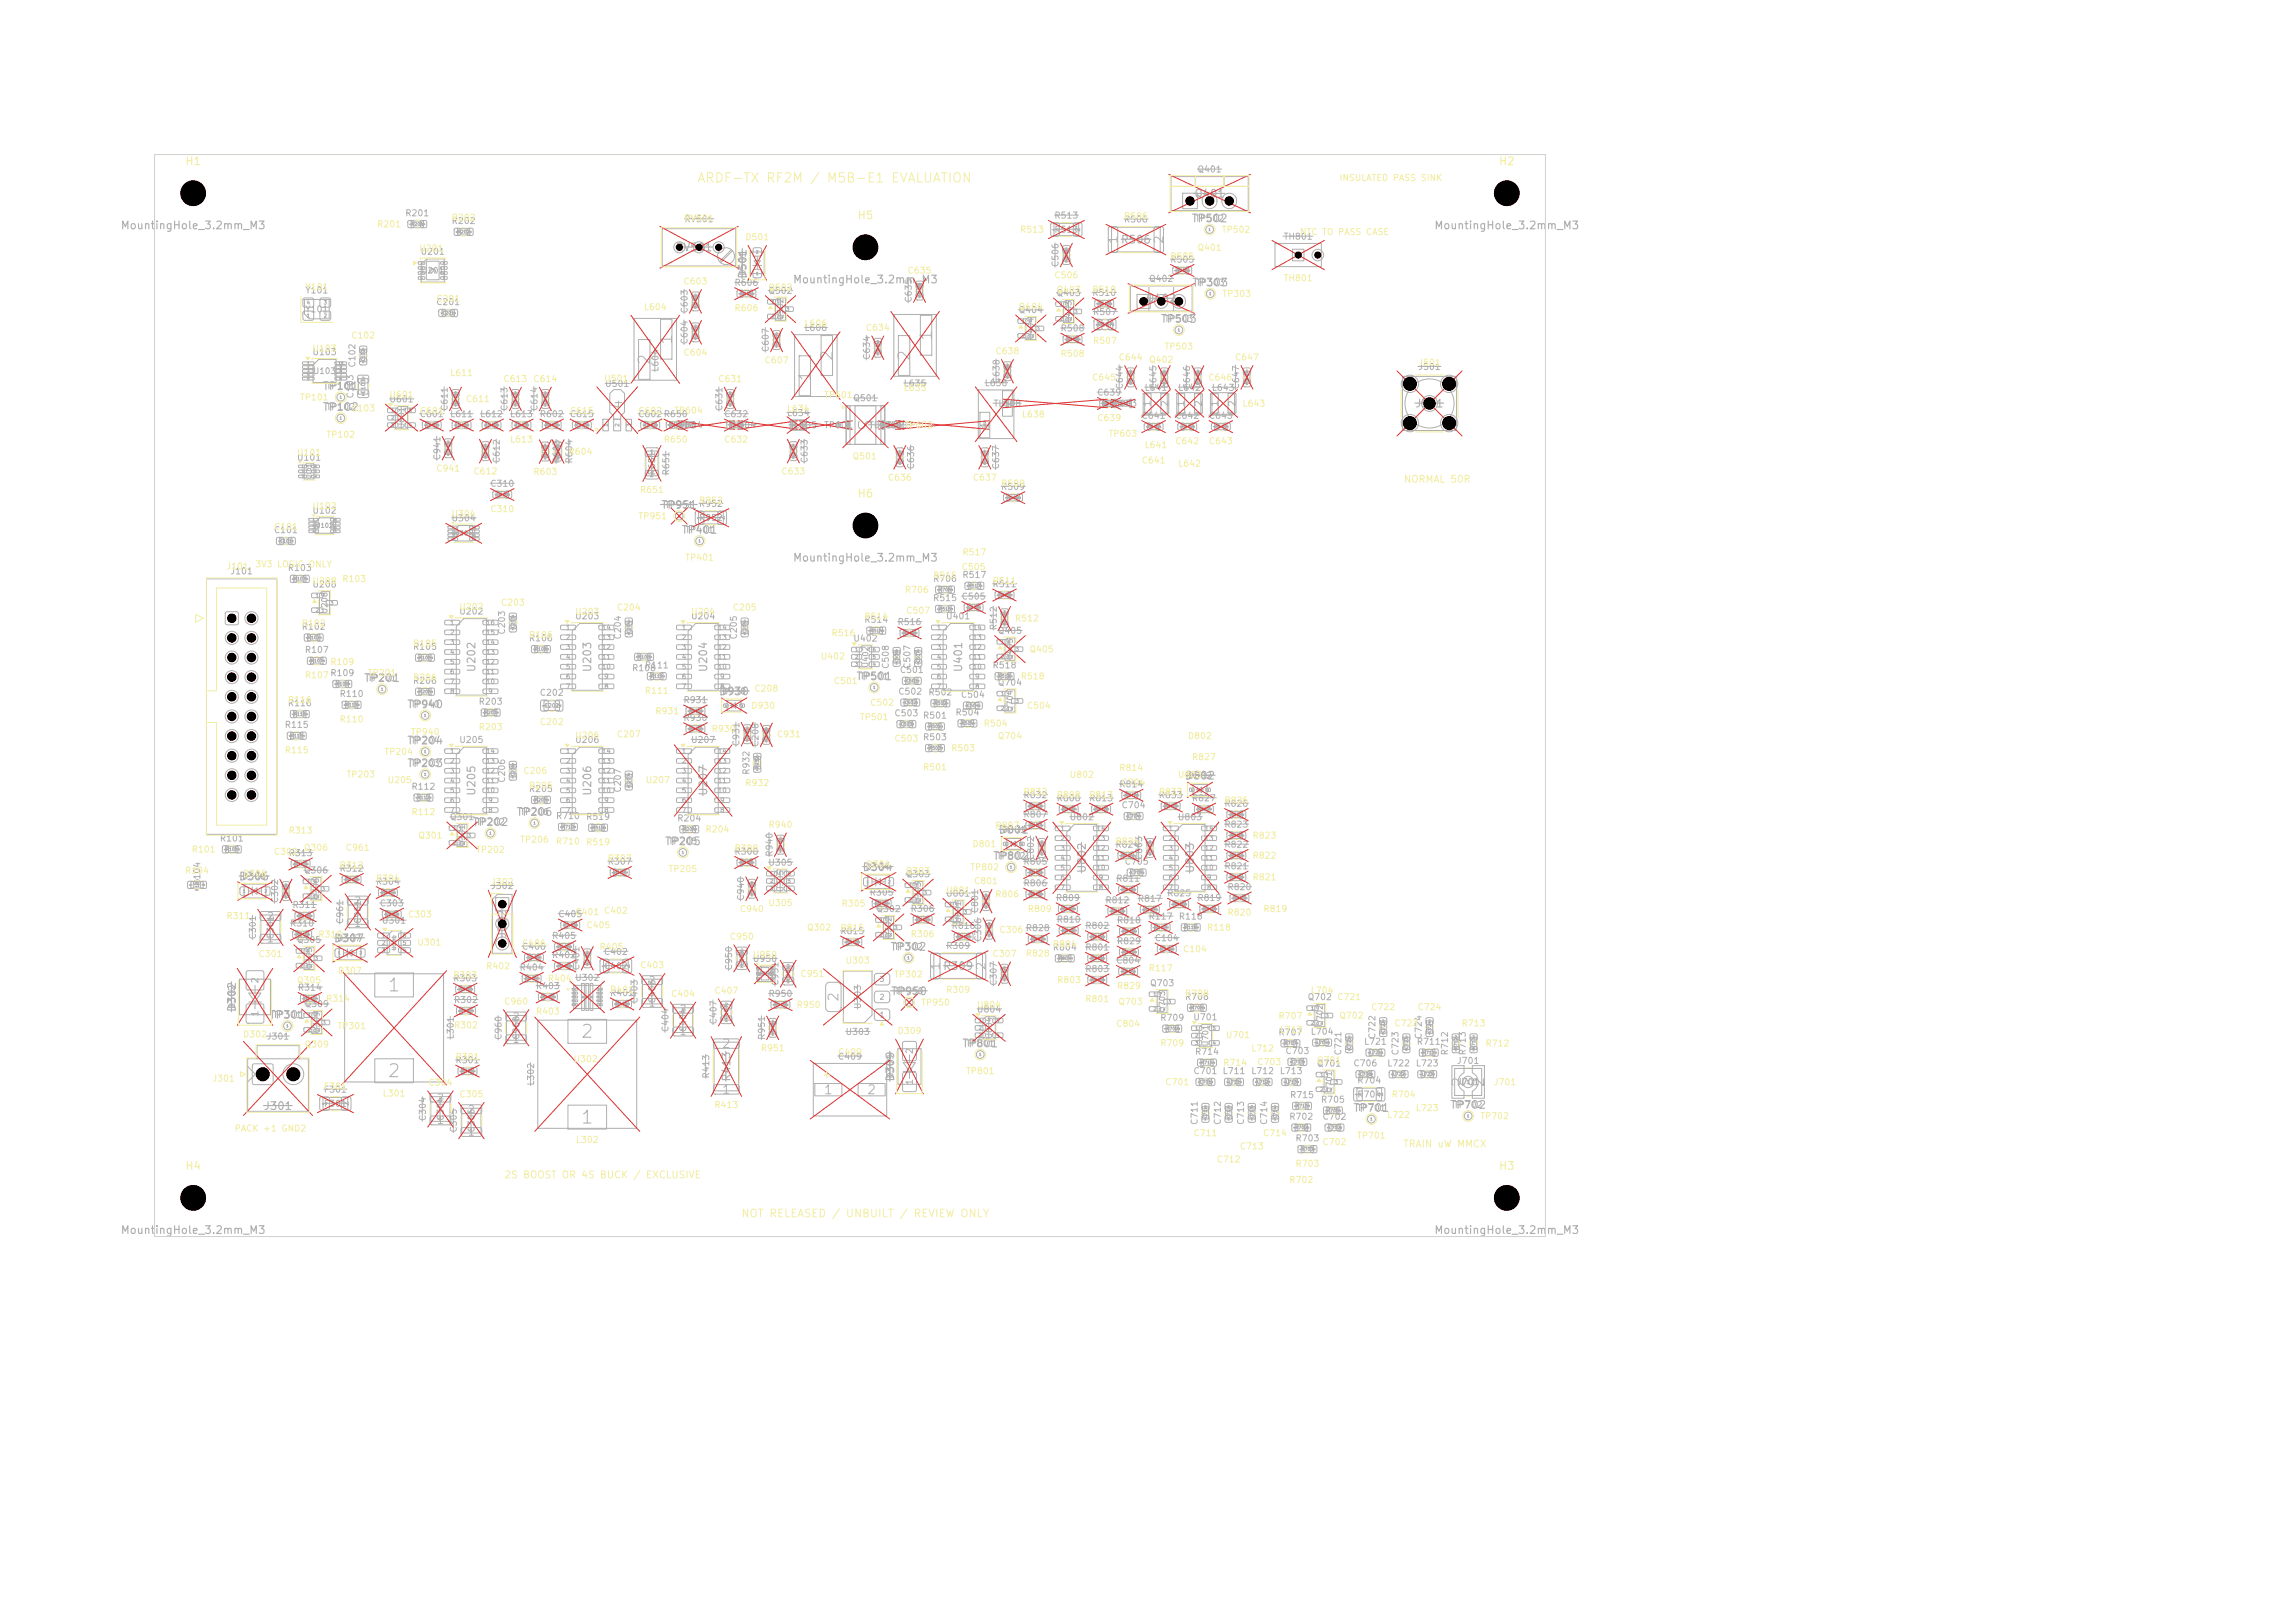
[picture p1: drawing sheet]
<svg xmlns="http://www.w3.org/2000/svg" width="297mm" height="210mm" viewBox="0 0 297 210" stroke-linecap="round" stroke-linejoin="round" font-family="sans-serif">
<defs><g id="words">
<g font-size="1.7" fill="#afafaf">
<text x="113.3" y="56" transform="rotate(-90 113.3 56)">S</text>
<text x="50" y="128.7">1</text>
<text x="75" y="134.7">2</text>
<text x="50" y="139.8">2</text>
<text x="75" y="145.8">1</text>
</g>
<g font-size="1.5" fill="#afafaf">
<text x="84.5" y="47.4" transform="rotate(-90 84.5 47.4)">2</text>
<text x="87.3" y="44.7" transform="rotate(-90 87.3 44.7)">1</text>
<text x="108.1" y="46.8" transform="rotate(-90 108.1 46.8)">2</text>
<text x="118.1" y="46.8" transform="rotate(-90 118.1 46.8)">2</text>
<text x="121" y="44.2" transform="rotate(-90 121 44.2)">1</text>
<text x="105.3" y="49.5" transform="rotate(-90 105.3 49.5)">1</text>
</g>
<g font-size="1.4" fill="#afafaf">
<text x="189.8" y="140.8" transform="rotate(-90 189.8 140.8)">2</text>
<text x="192.4" y="140.8" transform="rotate(-90 192.4 140.8)">2</text>
</g>
<g font-size="1.3" fill="#afafaf">
<text x="80.8" y="53.1" transform="rotate(-90 80.8 53.1)">4</text>
<text x="108.8" y="129.7" transform="rotate(-90 108.8 129.7)">2</text>
</g>
<text font-size="1.2" fill="#f2eda1" x="90.1" y="23.9">ARDF-TX RF2M / M5B-E1 EVALUATION</text>
<g font-size="1.2" fill="#afafaf">
<text x="106.5" y="141.9">1</text>
<text x="112.1" y="141.9">2</text>
</g>
<g font-size="1.1" fill="#afafaf">
<text x="144.9" y="31.6" transform="rotate(-90 144.9 31.6)">1</text>
<text x="150.8" y="31.6" transform="rotate(-90 150.8 31.6)">2</text>
<text x="131.2" y="52.8" transform="rotate(-90 131.2 52.8)">2</text>
<text x="128.3" y="55.6" transform="rotate(-90 128.3 55.6)">1</text>
<text x="121.9" y="125.6" transform="rotate(-90 121.9 125.6)">1</text>
<text x="127.8" y="125.6" transform="rotate(-90 127.8 125.6)">2</text>
<text x="93.4" y="135.9">2</text>
<text x="93.4" y="141.8">1</text>
</g>
<g font-size="1" fill="#f2eda1">
<text x="23.9" y="21.6">H1</text>
<text x="193.9" y="21.6">H2</text>
<text x="110.9" y="28.6">H5</text>
<text x="110.9" y="64.6">H6</text>
<text x="106.3" y="139.8">+</text>
<text x="23.9" y="151.6">H4</text>
<text x="193.9" y="151.6">H3</text>
<text x="95.9" y="157.8">NOT RELEASED / UNBUILT / REVIEW ONLY</text>
</g>
<g font-size="1" fill="#afafaf">
<text x="15.5" y="29.9">MountingHole_3.2mm_M3</text>
<text x="154.1" y="29">TP502</text>
<text x="154.5" y="25.8">Q401</text>
<text x="185.5" y="29.9">MountingHole_3.2mm_M3</text>
<text x="87.4" y="32.8">RV501</text>
<text x="145" y="31.8">R506</text>
<text x="96.9" y="36.2" transform="rotate(-90 96.9 36.2)">D501</text>
<text x="102.5" y="36.9">MountingHole_3.2mm_M3</text>
<text x="148.2" y="39.4">Q402</text>
<text x="154.2" y="37.3">TP303</text>
<text x="150.2" y="42">TP503</text>
<text x="41.7" y="53.4">TP102</text>
<text x="41.7" y="50.7">TP101</text>
<text x="183.1" y="53">J501</text>
<text x="85.5" y="66.1">TP951</text>
<text x="88.1" y="69.3">TP401</text>
<text x="102.5" y="72.9">MountingHole_3.2mm_M3</text>
<text x="47" y="88.5">TP201</text>
<text x="61.8" y="87.1" transform="rotate(-90 61.8 87.1)">U202</text>
<text x="76.8" y="87.1" transform="rotate(-90 76.8 87.1)">U203</text>
<text x="91.8" y="87.1" transform="rotate(-90 91.8 87.1)">U204</text>
<text x="110.7" y="88.3">TP501</text>
<text x="124.8" y="87.1" transform="rotate(-90 124.8 87.1)">U401</text>
<text x="52.6" y="91.9">TP940</text>
<text x="93" y="90.2">D930</text>
<text x="52.6" y="96.6">TP204</text>
<text x="52.6" y="99.5">TP203</text>
<text x="153.3" y="101.1">D802</text>
<text x="61.1" y="107.1">TP202</text>
<text x="61.8" y="103.1" transform="rotate(-90 61.8 103.1)">U205</text>
<text x="66.8" y="105.8">TP206</text>
<text x="76.8" y="103.1" transform="rotate(-90 76.8 103.1)">U206</text>
<text x="91.8" y="103.1" transform="rotate(-90 91.8 103.1)">U207</text>
<text x="86" y="109.6">TP205</text>
<text x="111.5" y="113">D304</text>
<text x="128.4" y="111.5">TP802</text>
<text x="129.2" y="108.1">D801</text>
<text x="140.8" y="113.1" transform="rotate(-90 140.8 113.1)">U802</text>
<text x="154.8" y="113.1" transform="rotate(-90 154.8 113.1)">U803</text>
<text x="30.8" y="114.2">D306</text>
<text x="43.1" y="122.2">D307</text>
<text x="65.8" y="121.4" transform="rotate(-90 65.8 121.4)">J302</text>
<text x="115.2" y="123.3">TP302</text>
<text x="122" y="125.8">R309</text>
<text x="30.8" y="131" transform="rotate(-90 30.8 131)">D302</text>
<text x="115.2" y="129">TP950</text>
<text x="34.8" y="132.1">TP301</text>
<text x="124.5" y="135.8">TP801</text>
<text x="34.1" y="143.9">J301</text>
<text x="94.8" y="140" transform="rotate(-90 94.8 140)">R413</text>
<text x="116" y="140" transform="rotate(-90 116 140)">D309</text>
<text x="187.6" y="143.7">TP702</text>
<text x="175.1" y="144.1">TP701</text>
<text x="15.5" y="159.9">MountingHole_3.2mm_M3</text>
<text x="185.5" y="159.9">MountingHole_3.2mm_M3</text>
</g>
<g font-size=".9" fill="#f2eda1">
<text x="181.6" y="62.7">NORMAL 50R</text>
<text x="181.5" y="148.7">TRAIN uW MMCX</text>
<text x="65.2" y="152.7">2S BOOST OR 4S BUCK / EXCLUSIVE</text>
</g>
<g font-size=".9" fill="#afafaf">
<text x="34.5" y="119.2">2</text>
<text x="45.8" y="117.2">2</text>
<text x="34.5" y="122.2">1</text>
<text x="45.8" y="120.2">1</text>
<text x="83.9" y="130.5">1</text>
<text x="83.9" y="127.5">2</text>
<text x="87.9" y="131.2">2</text>
<text x="66.3" y="135.2">1</text>
<text x="66.3" y="132.2">2</text>
<text x="87.9" y="134.2">1</text>
<text x="37.4" y="139.7">2</text>
<text x="56.5" y="142.7">2</text>
<text x="56.5" y="145.7">1</text>
<text x="60.5" y="147.2">1</text>
<text x="60.5" y="144.2">2</text>
</g>
<g font-size=".8" fill="#afafaf">
<text x="154.9" y="22.5">Q401</text>
<text x="52.4" y="28.2">R201</text>
<text x="58.4" y="29.2">R202</text>
<text x="88.5" y="28.9">RV501</text>
<text x="136.4" y="28.5">R513</text>
<text x="145.4" y="29">R506</text>
<text x="154.6" y="28.9">TP502</text>
<text x="54.4" y="33.2">U201</text>
<text x="54.5" y="35.6">U201</text>
<text x="56.6" y="35.5" transform="rotate(-90 56.6 35.5)">9</text>
<text x="96.7" y="35.7" transform="rotate(-90 96.7 35.7)">D501</text>
<text x="136.4" y="30.3">R513</text>
<text x="137.2" y="34.6" transform="rotate(-90 137.2 34.6)">C506</text>
<text x="151.4" y="34.2">R505</text>
<text x="166.1" y="31.2">TH801</text>
<text x="39.4" y="38.2">Y101</text>
<text x="39.4" y="40.6">Y101</text>
<text x="56.4" y="39.7">C201</text>
<text x="89.2" y="40.6" transform="rotate(-90 89.2 40.6)">C603</text>
<text x="95" y="37.2">R606</text>
<text x="99.4" y="38.2">Q502</text>
<text x="118.2" y="39.2" transform="rotate(-90 118.2 39.2)">C635</text>
<text x="131.8" y="40.7">Q404</text>
<text x="136.7" y="38.5">Q403</text>
<text x="141.3" y="38.5">R510</text>
<text x="141.4" y="41">R507</text>
<text x="148.6" y="36.7">Q402</text>
<text x="150.6" y="41.9">TP503</text>
<text x="154.7" y="37.2">TP303</text>
<text x="40.4" y="46.2">U103</text>
<text x="46.2" y="47.6" transform="rotate(-90 46.2 47.6)">C102</text>
<text x="89.2" y="44.6" transform="rotate(-90 89.2 44.6)">C604</text>
<text x="99.7" y="45.6" transform="rotate(-90 99.7 45.6)">C607</text>
<text x="104" y="43">L606</text>
<text x="112.8" y="46.6" transform="rotate(-90 112.8 46.6)">C634</text>
<text x="137.2" y="43.1">R508</text>
<text x="40.5" y="48.6">U103</text>
<text x="42.2" y="53.3">TP102</text>
<text x="42.2" y="50.6">TP101</text>
<text x="45.9" y="51.6" transform="rotate(-90 45.9 51.6)">C103</text>
<text x="50.3" y="52.3">U601</text>
<text x="58.1" y="53.2" transform="rotate(-90 58.1 53.2)">C611</text>
<text x="65.9" y="53.2" transform="rotate(-90 65.9 53.2)">C613</text>
<text x="69.7" y="53.2" transform="rotate(-90 69.7 53.2)">C614</text>
<text x="78.2" y="50.3">U501</text>
<text x="85.4" y="48.2" transform="rotate(-90 85.4 48.2)">L604</text>
<text x="93.7" y="53.2" transform="rotate(-90 93.7 53.2)">C631</text>
<text x="110.4" y="52.1">Q501</text>
<text x="116.9" y="50.2">L635</text>
<text x="127.4" y="50.2">L638</text>
<text x="128.5" y="52.8">TL608</text>
<text x="129.5" y="49.7" transform="rotate(-90 129.5 49.7)">C638</text>
<text x="141.9" y="51.4">C639</text>
<text x="142.5" y="52.8">TL609</text>
<text x="143.4" y="52.8">TP603</text>
<text x="145.5" y="50.5" transform="rotate(-90 145.5 50.5)">C644</text>
<text x="148" y="50.8">L641</text>
<text x="149.1" y="52.7" transform="rotate(-90 149.1 52.7)">1</text>
<text x="149.8" y="50.5" transform="rotate(-90 149.8 50.5)">C645</text>
<text x="151.4" y="52.7" transform="rotate(-90 151.4 52.7)">2</text>
<text x="152.4" y="50.8">L642</text>
<text x="153.4" y="52.7" transform="rotate(-90 153.4 52.7)">1</text>
<text x="154.2" y="50.5" transform="rotate(-90 154.2 50.5)">C646</text>
<text x="155.7" y="52.7" transform="rotate(-90 155.7 52.7)">2</text>
<text x="156.7" y="50.8">L643</text>
<text x="157.8" y="52.7" transform="rotate(-90 157.8 52.7)">1</text>
<text x="160.1" y="52.7" transform="rotate(-90 160.1 52.7)">2</text>
<text x="160.5" y="50.5" transform="rotate(-90 160.5 50.5)">C647</text>
<text x="183.5" y="48.1">J501</text>
<text x="38.4" y="59.8">U101</text>
<text x="54.2" y="54.2">C601</text>
<text x="57.2" y="59.6" transform="rotate(-90 57.2 59.6)">C941</text>
<text x="58.2" y="54.2">L611</text>
<text x="62.1" y="54.2">L612</text>
<text x="64.9" y="60" transform="rotate(-90 64.9 60)">C612</text>
<text x="65.9" y="54.2">L613</text>
<text x="69.8" y="54.2">R602</text>
<text x="73.7" y="54.2">C615</text>
<text x="82.5" y="54.2">C602R650</text>
<text x="86.4" y="55.6">TL603</text>
<text x="87.2" y="55.6">TP604</text>
<text x="93.7" y="54.2">C632</text>
<text x="94.2" y="55.6">TL604</text>
<text x="101.8" y="54">L634</text>
<text x="102.1" y="55.6">TL605</text>
<text x="104.7" y="60" transform="rotate(-90 104.7 60)">C633</text>
<text x="106.6" y="55.6">TP601</text>
<text x="112.4" y="55.6">TL606</text>
<text x="113.3" y="55.6">TP602TP602</text>
<text x="114.6" y="55.6">TL607</text>
<text x="147.7" y="54.4">C641</text>
<text x="152" y="54.4">C642</text>
<text x="156.4" y="54.4">C643</text>
<text x="63.4" y="63.2">C310</text>
<text x="72.6" y="60" transform="rotate(-90 72.6 60)">R603</text>
<text x="74.3" y="60" transform="rotate(-90 74.3 60)">R604</text>
<text x="85" y="61.6" transform="rotate(-90 85 61.6)">R651</text>
<text x="86" y="65.9">TP951</text>
<text x="86.8" y="61.6" transform="rotate(-90 86.8 61.6)">R651</text>
<text x="90.4" y="65.8">R952</text>
<text x="118.5" y="60.8" transform="rotate(-90 118.5 60.8)">C636</text>
<text x="129.5" y="63.6">R509</text>
<text x="129.5" y="60.8" transform="rotate(-90 129.5 60.8)">C637</text>
<text x="35.4" y="69.2">C101</text>
<text x="40.4" y="66.7">U102</text>
<text x="58.4" y="67.7">U304</text>
<text x="88.6" y="69.2">TP401</text>
<text x="90.4" y="67.6">R952</text>
<text x="29.7" y="74.5">J101</text>
<text x="37.2" y="74.1">R103</text>
<text x="40.4" y="76.2">U208</text>
<text x="120.7" y="78">R515 C505</text>
<text x="120.7" y="75.5">R706</text>
<text x="124.5" y="75">R517</text>
<text x="128.4" y="76.2">R511</text>
<text x="39" y="81.7">R102</text>
<text x="59.4" y="79.7">U202</text>
<text x="65.6" y="82.2" transform="rotate(-90 65.6 82.2)">C203</text>
<text x="68.4" y="83.2">R106</text>
<text x="74.4" y="80.3">U203</text>
<text x="80.6" y="82.8" transform="rotate(-90 80.6 82.8)">C204</text>
<text x="89.4" y="80.3">U204</text>
<text x="95.6" y="82.8" transform="rotate(-90 95.6 82.8)">C205</text>
<text x="110.4" y="83.2">U402</text>
<text x="111.8" y="80.8">R514</text>
<text x="116.1" y="81.1">R516</text>
<text x="122.4" y="80.3">U401</text>
<text x="129.1" y="82.2">Q405</text>
<text x="129.2" y="81.6" transform="rotate(-90 129.2 81.6)">R512</text>
<text x="39.4" y="84.7">R107</text>
<text x="42.7" y="87.7">R109</text>
<text x="47.5" y="88.3">TP201</text>
<text x="53.4" y="88.7">R206</text>
<text x="53.4" y="84.3">R105</text>
<text x="81.7" y="87">R108</text>
<text x="83.4" y="86.7">R111</text>
<text x="111.2" y="88.1">TP501</text>
<text x="115.2" y="86.6" transform="rotate(-90 115.2 86.6)">C508</text>
<text x="116.4" y="87.3">C501</text>
<text x="118" y="86.6" transform="rotate(-90 118 86.6)">C507</text>
<text x="128.4" y="86.7">R518</text>
<text x="129.1" y="88.9">Q704</text>
<text x="36.8" y="94.4">R115</text>
<text x="37.2" y="91.6">R116</text>
<text x="43.9" y="90.4">R110</text>
<text x="53.1" y="91.7">TP940</text>
<text x="61.9" y="91.4">R203</text>
<text x="69.8" y="90.2">C202</text>
<text x="88.4" y="93.5">R930</text>
<text x="88.4" y="91.2">R931</text>
<text x="93.4" y="90.1">D930</text>
<text x="115.7" y="92.9">C503</text>
<text x="116.2" y="90.1">C502</text>
<text x="119.4" y="93.2">R501</text>
<text x="120.1" y="90.2">R502</text>
<text x="123.6" y="92.8">R504</text>
<text x="124.3" y="90.5">C504</text>
<text x="53.1" y="96.4">TP204</text>
<text x="53.1" y="99.3">TP203</text>
<text x="59.4" y="96.3">U205</text>
<text x="65.6" y="101.4" transform="rotate(-90 65.6 101.4)">C206</text>
<text x="74.4" y="96.3">U206</text>
<text x="89.4" y="96.3">U207</text>
<text x="95.9" y="96.6" transform="rotate(-90 95.9 96.6)">C931</text>
<text x="97.2" y="100.3" transform="rotate(-90 97.2 100.3)">R932</text>
<text x="98.4" y="96.7" transform="rotate(-90 98.4 96.7)">C208</text>
<text x="153.7" y="101">D802</text>
<text x="53.2" y="102.4">R112</text>
<text x="58.2" y="106.3">Q301</text>
<text x="61.5" y="107">TP202</text>
<text x="67.2" y="105.7">TP206</text>
<text x="68.4" y="102.7">R205</text>
<text x="71.9" y="106.2">R710</text>
<text x="75.8" y="106.3">R519</text>
<text x="80.6" y="102.6" transform="rotate(-90 80.6 102.6)">C207</text>
<text x="87.6" y="106.5">R204</text>
<text x="129.6" y="108">D801</text>
<text x="132.4" y="106">R807</text>
<text x="132.4" y="103.5">R832</text>
<text x="136.7" y="103.9">R808</text>
<text x="138.4" y="106.3">U802</text>
<text x="140.9" y="103.9">R813</text>
<text x="144.8" y="102.1">R814</text>
<text x="145.1" y="104.8">C704</text>
<text x="149.9" y="103.5">R833</text>
<text x="152.4" y="106.3">U803</text>
<text x="154.2" y="103.9">R827</text>
<text x="158.4" y="107.3">R823</text>
<text x="158.4" y="104.6">R826</text>
<text x="28.4" y="109.1">R101</text>
<text x="37.3" y="111">R313</text>
<text x="39.3" y="113.2">Q306</text>
<text x="43.9" y="113">R312</text>
<text x="78.6" y="112.1">R307</text>
<text x="86.4" y="109.5">TP205</text>
<text x="95" y="110.8">R308</text>
<text x="99.4" y="112.2">U305</text>
<text x="100.2" y="110.9" transform="rotate(-90 100.2 110.9)">R940</text>
<text x="112" y="112.8">D304</text>
<text x="117.2" y="113.7">Q303</text>
<text x="128.9" y="111.4">TP802</text>
<text x="132.4" y="112.1">R805</text>
<text x="134" y="111.4" transform="rotate(-90 134 111.4)">C802</text>
<text x="144.3" y="109.9">R824</text>
<text x="145.5" y="112.1">C705</text>
<text x="148" y="111.4" transform="rotate(-90 148 111.4)">C803</text>
<text x="158.4" y="109.9">R822</text>
<text x="158.4" y="112.7">R821</text>
<text x="26.1" y="114.7" transform="rotate(-90 26.1 114.7)">R104</text>
<text x="31.3" y="114">D306</text>
<text x="36.2" y="116.9" transform="rotate(-90 36.2 116.9)">C302</text>
<text x="37.8" y="117.7">R311</text>
<text x="44.6" y="119.6" transform="rotate(-90 44.6 119.6)">C961</text>
<text x="46.9" y="119.6" transform="rotate(-90 46.9 119.6)">C961</text>
<text x="48.6" y="114.7">R304</text>
<text x="49.1" y="117.5">C303</text>
<text x="49.4" y="119.7">U301</text>
<text x="63.5" y="115.2">J302</text>
<text x="72.2" y="118.9">C405</text>
<text x="96.5" y="116.6" transform="rotate(-90 96.5 116.6)">C940</text>
<text x="112.5" y="116.1">R305</text>
<text x="113.4" y="118.2">Q302</text>
<text x="117.8" y="118.2">R306</text>
<text x="122.4" y="116.2">U801</text>
<text x="126.8" y="118.2" transform="rotate(-90 126.8 118.2)">C801</text>
<text x="132.4" y="114.9">R806</text>
<text x="136.6" y="116.8">R809</text>
<text x="136.7" y="119.6">R810</text>
<text x="143" y="117.1">R812</text>
<text x="144.4" y="114.3">R811</text>
<text x="144.5" y="119.7">R818</text>
<text x="147.2" y="116.9">R817</text>
<text x="148.6" y="119.2">R117</text>
<text x="151" y="116.2">R825</text>
<text x="152.5" y="119.2">R118</text>
<text x="154.9" y="116.8">R819</text>
<text x="158.8" y="115.4">R820</text>
<text x="33.3" y="121.6" transform="rotate(-90 33.3 121.6)">C301</text>
<text x="35.6" y="121.6" transform="rotate(-90 35.6 121.6)">C301</text>
<text x="37.5" y="120.1">R310</text>
<text x="38.4" y="122.2">Q305</text>
<text x="43.6" y="122">D307</text>
<text x="67.2" y="125.8">R404</text>
<text x="67.5" y="123.1">C406</text>
<text x="71.4" y="124.2">R402</text>
<text x="71.4" y="121.7">R405</text>
<text x="75.2" y="125.6" transform="rotate(-90 75.2 125.6)">C401</text>
<text x="78.1" y="123.8">C402</text>
<text x="78.1" y="125.6">C402</text>
<text x="94.9" y="125.6" transform="rotate(-90 94.9 125.6)">C950</text>
<text x="97.4" y="124.7">U950</text>
<text x="108.7" y="121.1">R815</text>
<text x="115.6" y="123.1">TP302</text>
<text x="122.4" y="123">R309</text>
<text x="123.1" y="120.4">R816</text>
<text x="127.2" y="121.9" transform="rotate(-90 127.2 121.9)">C306</text>
<text x="132.7" y="120.7">R828</text>
<text x="136.2" y="123.2">R804</text>
<text x="140.4" y="120.4">R802</text>
<text x="140.4" y="123.2">R801</text>
<text x="140.4" y="126">R803</text>
<text x="144.4" y="124.9">C804</text>
<text x="144.5" y="122.4">R829</text>
<text x="149.4" y="122">C104</text>
<text x="30.6" y="130.6" transform="rotate(-90 30.6 130.6)">D302</text>
<text x="33.6" y="131.6" transform="rotate(-90 33.6 131.6)">1</text>
<text x="33.6" y="127.3" transform="rotate(-90 33.6 127.3)">2</text>
<text x="35.3" y="131.9">TP301</text>
<text x="38.5" y="128.4">R314</text>
<text x="39.4" y="130.5">Q309</text>
<text x="58.6" y="127.2">R303</text>
<text x="58.7" y="130">R302</text>
<text x="69.3" y="128.2">R403</text>
<text x="78.9" y="129.1">R401</text>
<text x="82.7" y="129.9" transform="rotate(-90 82.7 129.9)">C403</text>
<text x="85" y="129.9" transform="rotate(-90 85 129.9)">C403</text>
<text x="99.4" y="129.2">R950</text>
<text x="100.9" y="127.6" transform="rotate(-90 100.9 127.6)">C951</text>
<text x="111.6" y="130.6" transform="rotate(-90 111.6 130.6)">U303</text>
<text x="115.7" y="128.9">TP950</text>
<text x="126.4" y="131.2">U804</text>
<text x="129.2" y="127.6" transform="rotate(-90 129.2 127.6)">C307</text>
<text x="148.8" y="127.8">Q703</text>
<text x="153.3" y="129.6">R708</text>
<text x="169.2" y="129.6">Q702 C721</text>
<text x="34.5" y="134.7">J301</text>
<text x="58.9" y="137.8">R301</text>
<text x="58.9" y="134.5" transform="rotate(-90 58.9 134.5)">L301</text>
<text x="65.1" y="134.6" transform="rotate(-90 65.1 134.6)">C960</text>
<text x="67.4" y="134.6" transform="rotate(-90 67.4 134.6)">C960</text>
<text x="86.7" y="133.6" transform="rotate(-90 86.7 133.6)">C404</text>
<text x="89" y="133.6" transform="rotate(-90 89 133.6)">C404</text>
<text x="92.9" y="132.6" transform="rotate(-90 92.9 132.6)">C407</text>
<text x="99.2" y="134.6" transform="rotate(-90 99.2 134.6)">R951</text>
<text x="108.4" y="137.3">C409</text>
<text x="109.4" y="134.1">U303</text>
<text x="118.3" y="136.5" transform="rotate(-90 118.3 136.5)">2</text>
<text x="124.9" y="135.6">TP801</text>
<text x="150.1" y="132.3">R709</text>
<text x="154.4" y="132.2">U701</text>
<text x="154.6" y="136.7">R714</text>
<text x="165.4" y="134.2">R707</text>
<text x="166.3" y="136.6">C703</text>
<text x="169.6" y="134.1">L704</text>
<text x="173.8" y="136.6" transform="rotate(-90 173.8 136.6)">C721</text>
<text x="176.5" y="135.4">L721</text>
<text x="178.2" y="134.5" transform="rotate(-90 178.2 134.5)">C722</text>
<text x="181.2" y="136.6" transform="rotate(-90 181.2 136.6)">C723</text>
<text x="183.3" y="135.4">R711</text>
<text x="184.2" y="134.5" transform="rotate(-90 184.2 134.5)">C724</text>
<text x="187.6" y="136.6" transform="rotate(-90 187.6 136.6)">R712</text>
<text x="188.5" y="137.9">J701</text>
<text x="189.9" y="136.6" transform="rotate(-90 189.9 136.6)">R713</text>
<text x="41.8" y="141.6">F301</text>
<text x="41.8" y="143.4">F301</text>
<text x="69.3" y="140.5" transform="rotate(-90 69.3 140.5)">L302</text>
<text x="92" y="139.6" transform="rotate(-90 92 139.6)">R413</text>
<text x="115.8" y="139.6" transform="rotate(-90 115.8 139.6)">D309</text>
<text x="118.3" y="140.5" transform="rotate(-90 118.3 140.5)">1</text>
<text x="154.4" y="139.2">C701 L711</text>
<text x="161.9" y="139.2">L712</text>
<text x="165.6" y="139.2">L713</text>
<text x="166.9" y="142.3">R715</text>
<text x="170.4" y="138.2">Q701</text>
<text x="170.9" y="142.9">R705</text>
<text x="175.1" y="138.2">C706</text>
<text x="175.5" y="144">TP701</text>
<text x="175.6" y="140.4">R704</text>
<text x="175.6" y="142.2">R704</text>
<text x="179.5" y="138.2">L722</text>
<text x="183.2" y="138.2">L723</text>
<text x="188.1" y="143.6">TP702</text>
<text x="188.5" y="140.6">J701</text>
<text x="55.3" y="145.1" transform="rotate(-90 55.3 145.1)">C304</text>
<text x="57.6" y="145.1" transform="rotate(-90 57.6 145.1)">C304</text>
<text x="59.3" y="146.6" transform="rotate(-90 59.3 146.6)">C305</text>
<text x="61.6" y="146.6" transform="rotate(-90 61.6 146.6)">C305</text>
<text x="155.2" y="145.6" transform="rotate(-90 155.2 145.6)">C711</text>
<text x="158.2" y="145.6" transform="rotate(-90 158.2 145.6)">C712</text>
<text x="161.2" y="145.6" transform="rotate(-90 161.2 145.6)">C713</text>
<text x="164.2" y="145.6" transform="rotate(-90 164.2 145.6)">C714</text>
<text x="166.8" y="145.1">R702</text>
<text x="167.6" y="147.9">R703</text>
<text x="171.1" y="145.1">C702</text>
</g>
<g font-size=".8" fill="#f2eda1">
<text x="173.3" y="23.6">INSULATED PASS SINK</text>
<text x="48.7" y="29.6">R201</text>
<text x="58.4" y="28.8">R202</text>
<text x="145.4" y="28.6">R506</text>
<text x="54.2" y="32.7">U201</text>
<text x="96.4" y="31.3">D501</text>
<text x="117.4" y="35.6">C635</text>
<text x="131.9" y="30.3">R513</text>
<text x="151.4" y="33.8">R505</text>
<text x="154.9" y="32.6">Q401</text>
<text x="158" y="30.3">TP502</text>
<text x="168.2" y="30.6">NTC TO PASS CASE</text>
<text x="39.4" y="37.7">Y101</text>
<text x="56.4" y="39.3">C201</text>
<text x="83.3" y="40.3">L604</text>
<text x="88.4" y="37">C603</text>
<text x="95" y="40.5">R606</text>
<text x="99.4" y="37.8">Q502</text>
<text x="131.8" y="40.3">Q404</text>
<text x="136.4" y="36.2">C506</text>
<text x="136.7" y="38.1">Q403</text>
<text x="141.3" y="38.1">R510</text>
<text x="158.1" y="38.6">TP303</text>
<text x="166.1" y="36.6">TH801</text>
<text x="40.4" y="45.7">U103</text>
<text x="45.4" y="44">C102</text>
<text x="88.4" y="46.2">C604</text>
<text x="98.9" y="47.2">C607</text>
<text x="104" y="42.4">L606</text>
<text x="112" y="43">C634</text>
<text x="128.7" y="46">C638</text>
<text x="137.2" y="46.4">R508</text>
<text x="141.4" y="44.7">R507</text>
<text x="144.7" y="46.8">C644</text>
<text x="148.6" y="47.1">Q402</text>
<text x="150.6" y="45.4">TP503</text>
<text x="159.7" y="46.8">C647</text>
<text x="183.5" y="47.5">J501</text>
<text x="38.7" y="52">TP101</text>
<text x="45.4" y="53.4">C103</text>
<text x="50.3" y="51.7">U601</text>
<text x="54.2" y="53.8">C601</text>
<text x="58.2" y="48.9">L611</text>
<text x="60.2" y="52.2">C611</text>
<text x="65.1" y="49.6">C613</text>
<text x="68.9" y="49.6">C614</text>
<text x="73.7" y="53.8">C615</text>
<text x="78.1" y="49.6">U501</text>
<text x="82.5" y="53.8">C602</text>
<text x="87.2" y="53.7">TP604</text>
<text x="92.9" y="49.6">C631</text>
<text x="101.8" y="53.5">L634</text>
<text x="106.6" y="51.7">TP601</text>
<text x="116.9" y="50.8">L635</text>
<text x="141.3" y="49.4">C645</text>
<text x="156.3" y="49.4">C646</text>
<text x="160.7" y="52.8">L643</text>
<text x="38.4" y="59.2">U101</text>
<text x="42.2" y="56.8">TP102</text>
<text x="65.9" y="57.5">L613</text>
<text x="73.5" y="59">R604</text>
<text x="85.8" y="57.5">R650</text>
<text x="93.7" y="57.5">C632</text>
<text x="110.3" y="59.6">Q501</text>
<text x="132.2" y="54.2">L638</text>
<text x="141.9" y="54.7">C639</text>
<text x="143.4" y="56.7">TP603</text>
<text x="148" y="58.2">L641</text>
<text x="152" y="57.7">C642</text>
<text x="156.4" y="57.7">C643</text>
<text x="56.4" y="61.2">C941</text>
<text x="61.2" y="61.6">C612</text>
<text x="68.9" y="61.6">R603</text>
<text x="82.7" y="64">R651</text>
<text x="90.4" y="65.4">R952</text>
<text x="101" y="61.6">C633</text>
<text x="114.8" y="62.4">C636</text>
<text x="125.8" y="62.4">C637</text>
<text x="129.5" y="63.2">R509</text>
<text x="147.7" y="60.2">C641</text>
<text x="152.4" y="60.6">L642</text>
<text x="35.4" y="68.8">C101</text>
<text x="40.4" y="66.1">U102</text>
<text x="58.4" y="67.1">U304</text>
<text x="63.4" y="66.5">C310</text>
<text x="82.5" y="67.4">TP951</text>
<text x="29.2" y="73.9">J101</text>
<text x="33" y="73.6">3V3 LOGIC ONLY</text>
<text x="40.4" y="75.8">U208</text>
<text x="44.2" y="75.5">R103</text>
<text x="88.6" y="72.7">TP401</text>
<text x="117" y="76.9">R706</text>
<text x="120.7" y="75.1">R515</text>
<text x="124.4" y="74">C505</text>
<text x="124.5" y="72.1">R517</text>
<text x="128.4" y="75.8">R511</text>
<text x="39" y="81.3">R102</text>
<text x="53.4" y="83.9">R105</text>
<text x="59.4" y="79.1">U202</text>
<text x="64.8" y="78.6">C203</text>
<text x="68.4" y="82.8">R106</text>
<text x="74.4" y="79.7">U203</text>
<text x="79.8" y="79.2">C204</text>
<text x="89.4" y="79.7">U204</text>
<text x="94.8" y="79.2">C205</text>
<text x="107.5" y="82.5">R516</text>
<text x="111.8" y="80.4">R514</text>
<text x="117.2" y="79.6">C507</text>
<text x="131.3" y="80.6">R512</text>
<text x="39.4" y="88">R107</text>
<text x="42.7" y="86.3">R109</text>
<text x="47.5" y="87.7">TP201</text>
<text x="53.4" y="88.3">R206</text>
<text x="83.4" y="90">R111</text>
<text x="97.6" y="89.7">C208</text>
<text x="106.1" y="85.5">U402</text>
<text x="107.8" y="88.7">C501</text>
<text x="132" y="88.1">R518</text>
<text x="133.2" y="84.6">Q405</text>
<text x="37.2" y="91.2">R116</text>
<text x="43.9" y="93.7">R110</text>
<text x="53.1" y="95.3">TP940</text>
<text x="61.9" y="94.7">R203</text>
<text x="69.8" y="94">C202</text>
<text x="74.4" y="95.7">U206</text>
<text x="79.8" y="95.6">C207</text>
<text x="84.7" y="92.6">R931</text>
<text x="92" y="94.9">R930</text>
<text x="97.1" y="91.9">D930</text>
<text x="100.5" y="95.6">C931</text>
<text x="111.2" y="93.4">TP501</text>
<text x="112.5" y="91.5">C502</text>
<text x="127.2" y="94.2">R504</text>
<text x="129.1" y="95.8">Q704</text>
<text x="132.8" y="91.9">C504</text>
<text x="153.7" y="95.8">D802</text>
<text x="36.8" y="97.7">R115</text>
<text x="44.8" y="100.8">TP203</text>
<text x="49.7" y="97.9">TP204</text>
<text x="50.1" y="101.5">U205</text>
<text x="67.6" y="100.3">C206</text>
<text x="83.5" y="101.5">U207</text>
<text x="96.4" y="101.9">R932</text>
<text x="115.7" y="96.2">C503 R503</text>
<text x="119.4" y="99.9">R501</text>
<text x="123" y="97.4">R503</text>
<text x="138.4" y="100.8">U802</text>
<text x="144.8" y="100">R814</text>
<text x="145.1" y="101.9">C704</text>
<text x="152.4" y="100.8">U803</text>
<text x="154.2" y="98.6">R827</text>
<text x="53.2" y="105.7">R112</text>
<text x="68.4" y="102.3">R205</text>
<text x="91.2" y="107.9">R204</text>
<text x="99.4" y="107.3">R940</text>
<text x="128.7" y="107.4">R807</text>
<text x="132.4" y="103.1">R832</text>
<text x="136.7" y="103.5">R808</text>
<text x="140.9" y="103.5">R813</text>
<text x="149.9" y="103.1">R833</text>
<text x="158.4" y="104.2">R826</text>
<text x="23.9" y="113.3">R104</text>
<text x="24.7" y="110.5">R101</text>
<text x="35.4" y="110.8">C302</text>
<text x="37.3" y="108.1">R313</text>
<text x="39.3" y="110.3">Q306</text>
<text x="43.9" y="112.6">R312</text>
<text x="44.7" y="110.3">C961</text>
<text x="54.1" y="108.7">Q301</text>
<text x="61.5" y="110.5">TP202</text>
<text x="67.2" y="109.2">TP206</text>
<text x="71.9" y="109.5">R710</text>
<text x="75.8" y="109.6">R519</text>
<text x="78.6" y="111.7">R307</text>
<text x="86.4" y="113">TP205</text>
<text x="95" y="110.4">R308</text>
<text x="117.2" y="113.3">Q303</text>
<text x="125.5" y="112.8">TP802</text>
<text x="125.8" y="109.8">D801</text>
<text x="144.3" y="109.5">R824</text>
<text x="162" y="108.7">R823</text>
<text x="162" y="111.3">R822</text>
<text x="29.2" y="119.1">R311</text>
<text x="48.6" y="114.3">R304</text>
<text x="52.7" y="118.9">C303</text>
<text x="63.5" y="114.7">J302</text>
<text x="74.4" y="118.6">C401 C402</text>
<text x="95.7" y="118.2">C940</text>
<text x="99.4" y="117.4">U305</text>
<text x="108.8" y="117.5">R305</text>
<text x="122.4" y="115.8">U801</text>
<text x="126" y="114.6">C801</text>
<text x="128.7" y="116.3">R806</text>
<text x="132.9" y="118.2">R809</text>
<text x="158.8" y="118.7">R820</text>
<text x="162" y="114.1">R821</text>
<text x="163.4" y="118.2">R819</text>
<text x="33.4" y="124">C301</text>
<text x="41.1" y="121.5">R310</text>
<text x="53.9" y="122.5">U301</text>
<text x="62.8" y="125.6">R402</text>
<text x="67.5" y="122.7">C406</text>
<text x="75.8" y="120.3">C405</text>
<text x="77.5" y="123.1">R405</text>
<text x="82.8" y="125.5">C403</text>
<text x="94.4" y="121.8">C950</text>
<text x="97.4" y="124.1">U950</text>
<text x="104.4" y="120.6">Q302</text>
<text x="108.7" y="120.7">R815</text>
<text x="109.4" y="124.9">U303</text>
<text x="117.8" y="121.5">R306</text>
<text x="128.4" y="124">C307</text>
<text x="129.3" y="120.9">C306</text>
<text x="132.7" y="124">R828</text>
<text x="136.2" y="122.8">R804</text>
<text x="148.6" y="125.9">R117</text>
<text x="153" y="123.4">C104</text>
<text x="156.1" y="120.6">R118</text>
<text x="38.4" y="127.4">Q305</text>
<text x="42.1" y="129.8">R314</text>
<text x="43.7" y="126.2">D307</text>
<text x="58.6" y="126.8">R303</text>
<text x="65.2" y="130.2">C960</text>
<text x="69.3" y="131.5">R403</text>
<text x="70.8" y="127.2">R404 U302</text>
<text x="78.9" y="128.7">R401</text>
<text x="86.8" y="129.2">C404</text>
<text x="92.4" y="128.8">C407</text>
<text x="103" y="130.6">R950</text>
<text x="103.5" y="126.6">C951</text>
<text x="115.6" y="126.7">TP302</text>
<text x="119.1" y="130.3">TP950</text>
<text x="122.4" y="128.7">R309</text>
<text x="126.4" y="130.6">U804</text>
<text x="136.7" y="127.4">R803</text>
<text x="140.4" y="129.9">R801</text>
<text x="144.5" y="128.2">R829</text>
<text x="144.7" y="130.2">Q703</text>
<text x="153.3" y="129.2">R708</text>
<text x="169.6" y="128.8">L704</text>
<text x="177.4" y="130.9">C722</text>
<text x="183.4" y="130.9">C724</text>
<text x="31.4" y="134.4">D302</text>
<text x="39.4" y="135.7">Q309</text>
<text x="43.6" y="133.4">TP301</text>
<text x="58.7" y="133.3">R302</text>
<text x="58.9" y="137.4">R301</text>
<text x="74.1" y="137.6">U302</text>
<text x="98.4" y="136.2">R951</text>
<text x="108.4" y="136.7">C409</text>
<text x="116.1" y="134">D309</text>
<text x="144.4" y="133.1">C804</text>
<text x="150.1" y="135.6">R709</text>
<text x="158.6" y="134.5">U701</text>
<text x="161.9" y="136.3">L712</text>
<text x="165.4" y="132.1">R707</text>
<text x="165.6" y="133.9">L713</text>
<text x="170.4" y="137.8">Q701</text>
<text x="173.3" y="132">Q702</text>
<text x="180.4" y="133">C723</text>
<text x="189.1" y="133">R713</text>
<text x="192.2" y="135.6">R712</text>
<text x="27.4" y="140.2">J301</text>
<text x="41.8" y="141.2">F301</text>
<text x="49.5" y="142.1">L301</text>
<text x="55.4" y="140.7">C304</text>
<text x="59.4" y="142.2">C305</text>
<text x="92.4" y="143.6">R413</text>
<text x="124.9" y="139.2">TP801</text>
<text x="150.7" y="140.6">C701</text>
<text x="158.2" y="138.1">R714</text>
<text x="162.6" y="138">C703</text>
<text x="180" y="142.2">R704</text>
<text x="183.2" y="144">L723</text>
<text x="193.2" y="140.6">J701</text>
<text x="30.3" y="146.6">PACK +1 GND2</text>
<text x="74.5" y="148.1">L302</text>
<text x="154.4" y="147.2">C711</text>
<text x="160.4" y="148.9">C713</text>
<text x="163.4" y="147.2">C714</text>
<text x="171.1" y="148.4">C702</text>
<text x="175.5" y="147.5">TP701</text>
<text x="179.5" y="144.9">L722</text>
<text x="191.5" y="145">TP702</text>
<text x="157.4" y="150.6">C712</text>
<text x="166.8" y="153.3">R702</text>
<text x="167.6" y="151.2">R703</text>
</g>
<g font-size=".7" fill="#afafaf">
<text x="101.5" y="41.5" transform="rotate(-90 101.5 41.5)">Q502</text>
<text x="138.8" y="41.8" transform="rotate(-90 138.8 41.8)">Q403</text>
<text x="133.9" y="44" transform="rotate(-90 133.9 44)">Q404</text>
<text x="52.5" y="55.5" transform="rotate(-90 52.5 55.5)">U601</text>
<text x="42.5" y="79.5" transform="rotate(-90 42.5 79.5)">U208</text>
<text x="112.5" y="86.5" transform="rotate(-90 112.5 86.5)">U402</text>
<text x="131.2" y="85.5" transform="rotate(-90 131.2 85.5)">Q405</text>
<text x="131.2" y="92.2" transform="rotate(-90 131.2 92.2)">Q704</text>
<text x="60.3" y="109.6" transform="rotate(-90 60.3 109.6)">Q301</text>
<text x="41.4" y="116.5" transform="rotate(-90 41.4 116.5)">Q306</text>
<text x="101.5" y="115.5" transform="rotate(-90 101.5 115.5)">U305</text>
<text x="119.3" y="117" transform="rotate(-90 119.3 117)">Q303</text>
<text x="124.5" y="119.5" transform="rotate(-90 124.5 119.5)">U801</text>
<text x="40.5" y="125.5" transform="rotate(-90 40.5 125.5)">Q305</text>
<text x="115.5" y="121.5" transform="rotate(-90 115.5 121.5)">Q302</text>
<text x="113.8" y="131.8">1</text>
<text x="113.8" y="129.5">2</text>
<text x="113.8" y="127.2">3</text>
<text x="150.9" y="131.1" transform="rotate(-90 150.9 131.1)">Q703</text>
<text x="41.5" y="133.8" transform="rotate(-90 41.5 133.8)">Q309</text>
<text x="128.5" y="134.5" transform="rotate(-90 128.5 134.5)">U804</text>
<text x="156.5" y="135.5" transform="rotate(-90 156.5 135.5)">U701</text>
<text x="171.3" y="132.9" transform="rotate(-90 171.3 132.9)">Q702</text>
<text x="172.5" y="141.5" transform="rotate(-90 172.5 141.5)">Q701</text>
</g>
<g font-size=".6" fill="#afafaf">
<text x="153.6" y="26.5">1</text>
<text x="156.2" y="26.5">2</text>
<text x="158.7" y="26.5">3</text>
<text x="137" y="30" transform="rotate(-90 137 30)">1</text>
<text x="139.9" y="30" transform="rotate(-90 139.9 30)">2</text>
<text x="147.7" y="39.4">1</text>
<text x="150" y="39.4">2</text>
<text x="152.2" y="39.4">3</text>
<text x="84" y="58.9">1</text>
<text x="84" y="61.9">2</text>
<text x="40.8" y="68.4">U102</text>
<text x="58.8" y="69.4">U304</text>
<text x="91" y="67.3" transform="rotate(-90 91 67.3)">1</text>
<text x="93.9" y="67.3" transform="rotate(-90 93.9 67.3)">2</text>
<text x="29.7" y="80.4">1</text>
<text x="29.7" y="83">3</text>
<text x="32.2" y="80.4">2</text>
<text x="32.2" y="83">4</text>
<text x="58.2" y="81">1</text>
<text x="58.2" y="82.3">2</text>
<text x="58.2" y="83.6">3</text>
<text x="62.8" y="83.6">14</text>
<text x="62.8" y="82.3">15</text>
<text x="62.8" y="81">16</text>
<text x="73.2" y="81.6">1</text>
<text x="73.2" y="82.9">2</text>
<text x="77.8" y="82.9">13</text>
<text x="77.8" y="81.6">14</text>
<text x="88.2" y="81.6">1</text>
<text x="88.2" y="82.9">2</text>
<text x="92.8" y="82.9">13</text>
<text x="92.8" y="81.6">14</text>
<text x="121.2" y="81.6">1</text>
<text x="121.2" y="82.9">2</text>
<text x="125.8" y="82.9">13</text>
<text x="125.8" y="81.6">14</text>
<text x="29.7" y="85.5">5</text>
<text x="29.7" y="88.1">7</text>
<text x="32.2" y="85.5">6</text>
<text x="32.2" y="88.1">8</text>
<text x="58.2" y="84.8">4</text>
<text x="58.2" y="86.1">5</text>
<text x="58.2" y="87.4">6</text>
<text x="58.2" y="88.6">7</text>
<text x="58.2" y="89.9">8</text>
<text x="62.8" y="88.6">10</text>
<text x="62.8" y="87.4">11</text>
<text x="62.8" y="86.1">12</text>
<text x="62.8" y="84.8">13</text>
<text x="63.1" y="89.9">9</text>
<text x="73.2" y="84.2">3</text>
<text x="73.2" y="85.5">4</text>
<text x="73.2" y="86.7">5</text>
<text x="73.2" y="88">6</text>
<text x="73.2" y="89.3">7</text>
<text x="77.8" y="86.7">10</text>
<text x="77.8" y="85.5">11</text>
<text x="77.8" y="84.2">12</text>
<text x="78.1" y="89.3">8</text>
<text x="78.1" y="88">9</text>
<text x="88.2" y="84.2">3</text>
<text x="88.2" y="85.5">4</text>
<text x="88.2" y="86.7">5</text>
<text x="88.2" y="88">6</text>
<text x="88.2" y="89.3">7</text>
<text x="92.8" y="86.7">10</text>
<text x="92.8" y="85.5">11</text>
<text x="92.8" y="84.2">12</text>
<text x="93.1" y="89.3">8</text>
<text x="93.1" y="88">9</text>
<text x="121.2" y="84.2">3</text>
<text x="121.2" y="85.5">4</text>
<text x="121.2" y="86.7">5</text>
<text x="121.2" y="88">6</text>
<text x="121.2" y="89.3">7</text>
<text x="125.8" y="86.7">10</text>
<text x="125.8" y="85.5">11</text>
<text x="125.8" y="84.2">12</text>
<text x="126.1" y="89.3">8</text>
<text x="126.1" y="88">9</text>
<text x="29.4" y="93.1">11</text>
<text x="29.4" y="95.7">13</text>
<text x="29.7" y="90.6">9</text>
<text x="31.9" y="90.6">10</text>
<text x="31.9" y="93.1">12</text>
<text x="31.9" y="95.7">14</text>
<text x="29.4" y="98.2">15</text>
<text x="29.4" y="100.8">17</text>
<text x="31.9" y="98.2">16</text>
<text x="31.9" y="100.8">18</text>
<text x="58.2" y="97.6">1</text>
<text x="58.2" y="98.9">2</text>
<text x="58.2" y="100.2">3</text>
<text x="58.2" y="101.5">4</text>
<text x="62.8" y="101.5">11</text>
<text x="62.8" y="100.2">12</text>
<text x="62.8" y="98.9">13</text>
<text x="62.8" y="97.6">14</text>
<text x="73.2" y="97.6">1</text>
<text x="73.2" y="98.9">2</text>
<text x="73.2" y="100.2">3</text>
<text x="73.2" y="101.5">4</text>
<text x="77.8" y="101.5">11</text>
<text x="77.8" y="100.2">12</text>
<text x="77.8" y="98.9">13</text>
<text x="77.8" y="97.6">14</text>
<text x="88.2" y="97.6">1</text>
<text x="88.2" y="98.9">2</text>
<text x="88.2" y="100.2">3</text>
<text x="88.2" y="101.5">4</text>
<text x="92.8" y="101.5">11</text>
<text x="92.8" y="100.2">12</text>
<text x="92.8" y="98.9">13</text>
<text x="92.8" y="97.6">14</text>
<text x="29.4" y="103.3">19</text>
<text x="31.9" y="103.3">20</text>
<text x="58.2" y="102.7">5</text>
<text x="58.2" y="104">6</text>
<text x="58.2" y="105.3">7</text>
<text x="62.8" y="102.7">10</text>
<text x="63.1" y="105.3">8</text>
<text x="63.1" y="104">9</text>
<text x="73.2" y="102.7">5</text>
<text x="73.2" y="104">6</text>
<text x="73.2" y="105.3">7</text>
<text x="77.8" y="102.7">10</text>
<text x="78.1" y="105.3">8</text>
<text x="78.1" y="104">9</text>
<text x="88.2" y="102.7">5</text>
<text x="88.2" y="104">6</text>
<text x="88.2" y="105.3">7</text>
<text x="92.8" y="102.7">10</text>
<text x="93.1" y="105.3">8</text>
<text x="93.1" y="104">9</text>
<text x="137.2" y="107.6">1</text>
<text x="141.8" y="107.6">14</text>
<text x="151.2" y="107.6">1</text>
<text x="155.8" y="107.6">14</text>
<text x="137.2" y="108.9">2</text>
<text x="137.2" y="110.2">3</text>
<text x="137.2" y="111.5">4</text>
<text x="137.2" y="112.7">5</text>
<text x="137.2" y="114">6</text>
<text x="141.8" y="112.7">10</text>
<text x="141.8" y="111.5">11</text>
<text x="141.8" y="110.2">12</text>
<text x="141.8" y="108.9">13</text>
<text x="142.1" y="114">9</text>
<text x="151.2" y="108.9">2</text>
<text x="151.2" y="110.2">3</text>
<text x="151.2" y="111.5">4</text>
<text x="151.2" y="112.7">5</text>
<text x="151.2" y="114">6</text>
<text x="155.8" y="112.7">10</text>
<text x="155.8" y="111.5">11</text>
<text x="155.8" y="110.2">12</text>
<text x="155.8" y="108.9">13</text>
<text x="156.1" y="114">9</text>
<text x="64.7" y="117.4">1</text>
<text x="64.7" y="120">2</text>
<text x="137.2" y="115.3">7</text>
<text x="142.1" y="115.3">8</text>
<text x="151.2" y="115.3">7</text>
<text x="156.1" y="115.3">8</text>
<text x="64.7" y="122.5">3</text>
<text x="78.7" y="125.3" transform="rotate(-90 78.7 125.3)">1</text>
<text x="81.6" y="125.3" transform="rotate(-90 81.6 125.3)">2</text>
<text x="42.4" y="143.1" transform="rotate(-90 42.4 143.1)">1</text>
<text x="45.2" y="143.1" transform="rotate(-90 45.2 143.1)">2</text>
<text x="176.2" y="141.9" transform="rotate(-90 176.2 141.9)">1</text>
<text x="179.1" y="141.9" transform="rotate(-90 179.1 141.9)">2</text>
</g>
<g font-size=".5" fill="#afafaf">
<text x="87.6" y="32.4">3</text>
<text x="90.2" y="32.4">2</text>
<text x="92.7" y="32.4">1</text>
<text x="167.7" y="33.4">1</text>
<text x="170.3" y="33.4">2</text>
<text x="39.6" y="41.2">1</text>
<text x="39.6" y="39.5">4</text>
<text x="41.8" y="41.2">2</text>
<text x="41.8" y="39.5">3</text>
<text x="99.8" y="39.4">1</text>
<text x="99.8" y="41.3">2</text>
<text x="101.7" y="40.4">3</text>
<text x="132.2" y="41.9">1</text>
<text x="137.1" y="39.7">1</text>
<text x="137.1" y="41.6">2</text>
<text x="139" y="40.7">3</text>
<text x="132.2" y="43.8">2</text>
<text x="134.1" y="42.9">3</text>
<text x="142" y="42.4">R507</text>
<text x="142.4" y="42.3" transform="rotate(-90 142.4 42.3)">1</text>
<text x="144.3" y="42.3" transform="rotate(-90 144.3 42.3)">2</text>
<text x="46.7" y="51.3">1</text>
<text x="46.7" y="49.4">2</text>
<text x="47.4" y="51" transform="rotate(-90 47.4 51)">C103</text>
<text x="78.8" y="55.3" transform="rotate(-90 78.8 55.3)">1</text>
<text x="80.3" y="55.3" transform="rotate(-90 80.3 55.3)">2</text>
<text x="81.7" y="55.3" transform="rotate(-90 81.7 55.3)">3</text>
<text x="110.1" y="55.3" transform="rotate(-90 110.1 55.3)">G</text>
<text x="114.6" y="55.3" transform="rotate(-90 114.6 55.3)">D</text>
<text x="40.4" y="62" transform="rotate(-90 40.4 62)">U101</text>
<text x="40.8" y="77.4">1</text>
<text x="40.8" y="79.3">2</text>
<text x="42.7" y="78.4">3</text>
<text x="129.5" y="83.4">1</text>
<text x="129.5" y="85.3">2</text>
<text x="131.4" y="84.4">3</text>
<text x="70.4" y="91.7">C202</text>
<text x="70.8" y="91.6" transform="rotate(-90 70.8 91.6)">1</text>
<text x="72.7" y="91.6" transform="rotate(-90 72.7 91.6)">2</text>
<text x="129.5" y="90.1">1</text>
<text x="129.5" y="92">2</text>
<text x="131.4" y="91.1">3</text>
<text x="58.6" y="107.5">1</text>
<text x="58.6" y="109.4">2</text>
<text x="60.5" y="108.5">3</text>
<text x="39.7" y="114.4">1</text>
<text x="39.7" y="116.3">2</text>
<text x="41.6" y="115.4">3</text>
<text x="113.8" y="119.4">1</text>
<text x="117.6" y="114.9">1</text>
<text x="117.6" y="116.8">2</text>
<text x="119.5" y="115.9">3</text>
<text x="122.8" y="117.4">1</text>
<text x="122.8" y="119.3">2</text>
<text x="124.7" y="118.4">3</text>
<text x="38.8" y="123.4">1</text>
<text x="38.8" y="125.3">2</text>
<text x="40.7" y="124.4">3</text>
<text x="49.4" y="121.4">1</text>
<text x="49.4" y="122.4">2</text>
<text x="49.4" y="123.3">3</text>
<text x="51.4" y="123" transform="rotate(-90 51.4 123)">U301</text>
<text x="52.1" y="123.3">4</text>
<text x="52.1" y="122.4">5</text>
<text x="52.1" y="121.4">6</text>
<text x="95.7" y="125.3">1</text>
<text x="95.7" y="123.4">2</text>
<text x="96.4" y="125" transform="rotate(-90 96.4 125)">C950</text>
<text x="101.7" y="125.4">2</text>
<text x="113.8" y="121.3">2</text>
<text x="115.7" y="120.4">3</text>
<text x="39.8" y="131.7">1</text>
<text x="93.7" y="130.4">2</text>
<text x="98" y="126.4">U950</text>
<text x="99.4" y="126.3" transform="rotate(-90 99.4 126.3)">7</text>
<text x="101.7" y="127.3">1</text>
<text x="102.4" y="127" transform="rotate(-90 102.4 127)">C951</text>
<text x="149.2" y="129">1</text>
<text x="149.2" y="130.9">2</text>
<text x="151.1" y="130">3</text>
<text x="169.6" y="130.8">1</text>
<text x="171.5" y="131.8">3</text>
<text x="39.8" y="133.6">2</text>
<text x="41.7" y="132.7">3</text>
<text x="93.7" y="132.3">1</text>
<text x="94.4" y="132" transform="rotate(-90 94.4 132)">C407</text>
<text x="169.6" y="132.7">2</text>
<text x="170.8" y="139.4">1</text>
<text x="170.8" y="141.3">2</text>
<text x="172.7" y="140.4">3</text>
<text x="189.7" y="140.4">1</text>
</g>
<g font-size=".4" fill="#afafaf">
<text x="53.2" y="29.3">R201</text>
<text x="59.2" y="30.3">R202</text>
<text x="97.8" y="35.7">1</text>
<text x="97.8" y="32.9">2</text>
<text x="138.3" y="33.8" transform="rotate(-90 138.3 33.8)">C506</text>
<text x="152.2" y="35.3">R505</text>
<text x="57.2" y="40.8">C201</text>
<text x="90.3" y="39.8" transform="rotate(-90 90.3 39.8)">C603</text>
<text x="95.8" y="38.3">R606</text>
<text x="119.3" y="38.4" transform="rotate(-90 119.3 38.4)">C635</text>
<text x="142.1" y="39.6">R510</text>
<text x="47.3" y="46.8" transform="rotate(-90 47.3 46.8)">C102</text>
<text x="90.3" y="43.8" transform="rotate(-90 90.3 43.8)">C604</text>
<text x="100.8" y="44.8" transform="rotate(-90 100.8 44.8)">C607</text>
<text x="113.9" y="45.8" transform="rotate(-90 113.9 45.8)">C634</text>
<text x="138" y="44.2">R508</text>
<text x="50.6" y="53.4">1</text>
<text x="52.8" y="53.4">5</text>
<text x="59.3" y="52.4" transform="rotate(-90 59.3 52.4)">C611</text>
<text x="67" y="52.4" transform="rotate(-90 67 52.4)">C613</text>
<text x="70.9" y="52.4" transform="rotate(-90 70.9 52.4)">C614</text>
<text x="94.8" y="52.4" transform="rotate(-90 94.8 52.4)">C631</text>
<text x="130.7" y="48.8" transform="rotate(-90 130.7 48.8)">C638</text>
<text x="142.7" y="52.5">C639</text>
<text x="146.6" y="49.6" transform="rotate(-90 146.6 49.6)">C644</text>
<text x="151" y="49.6" transform="rotate(-90 151 49.6)">C645</text>
<text x="155.3" y="49.6" transform="rotate(-90 155.3 49.6)">C646</text>
<text x="161.7" y="49.6" transform="rotate(-90 161.7 49.6)">C647</text>
<text x="50.6" y="54.4">2</text>
<text x="50.6" y="55.3">3</text>
<text x="52.8" y="55.3">4</text>
<text x="55.1" y="55.3">C601</text>
<text x="58.3" y="58.8" transform="rotate(-90 58.3 58.8)">C941</text>
<text x="59" y="55.3">L611</text>
<text x="62.8" y="55.3">L612</text>
<text x="63.1" y="59.2" transform="rotate(-90 63.1 59.2)">C612</text>
<text x="66.7" y="55.3">L613</text>
<text x="70.6" y="55.3">R602</text>
<text x="70.9" y="59.2" transform="rotate(-90 70.9 59.2)">R603</text>
<text x="72.5" y="59.2" transform="rotate(-90 72.5 59.2)">R604</text>
<text x="74.5" y="55.3">C615</text>
<text x="83.3" y="55.3">C602</text>
<text x="86.6" y="55.3">R650</text>
<text x="94.5" y="55.3">C632</text>
<text x="103" y="59.2" transform="rotate(-90 103 59.2)">C633</text>
<text x="116.8" y="60" transform="rotate(-90 116.8 60)">C636</text>
<text x="127.8" y="60" transform="rotate(-90 127.8 60)">C637</text>
<text x="148.5" y="55.5">C641</text>
<text x="152.8" y="55.5">C642</text>
<text x="157.2" y="55.5">C643</text>
<text x="64.2" y="64.3">C310</text>
<text x="130.3" y="64.7">R509</text>
<text x="36.2" y="70.3">C101</text>
<text x="38" y="75.2">R103</text>
<text x="121.5" y="76.6">R706</text>
<text x="125.3" y="76.1">R517</text>
<text x="129.2" y="77.3">R511</text>
<text x="39.8" y="82.8">R102</text>
<text x="66.7" y="81.4" transform="rotate(-90 66.7 81.4)">C203</text>
<text x="81.7" y="82" transform="rotate(-90 81.7 82)">C204</text>
<text x="96.7" y="82" transform="rotate(-90 96.7 82)">C205</text>
<text x="112.6" y="81.9">R514</text>
<text x="116.9" y="82.2">R516</text>
<text x="121.5" y="79.1">R515</text>
<text x="125.2" y="78.9">C505</text>
<text x="130.3" y="80.8" transform="rotate(-90 130.3 80.8)">R512</text>
<text x="40.2" y="85.8">R107</text>
<text x="43.5" y="88.8">R109</text>
<text x="54.2" y="89.8">R206</text>
<text x="54.2" y="85.4">R105</text>
<text x="69.2" y="84.3">R106</text>
<text x="82.5" y="85.3">R108</text>
<text x="84.2" y="87.8">R111</text>
<text x="110.6" y="84.4">1</text>
<text x="110.6" y="85.3">2</text>
<text x="110.6" y="86.3">3</text>
<text x="112.9" y="86.3">4</text>
<text x="112.9" y="85.3">5</text>
<text x="112.9" y="84.4">6</text>
<text x="116.3" y="85.8" transform="rotate(-90 116.3 85.8)">C508</text>
<text x="117.2" y="88.4">C501</text>
<text x="119.1" y="85.8" transform="rotate(-90 119.1 85.8)">C507</text>
<text x="129.2" y="87.8">R518</text>
<text x="37.6" y="95.5">R115</text>
<text x="38" y="92.7">R116</text>
<text x="44.7" y="91.5">R110</text>
<text x="62.7" y="92.5">R203</text>
<text x="89.2" y="94.6">R930</text>
<text x="89.2" y="92.3">R931</text>
<text x="97" y="95.8" transform="rotate(-90 97 95.8)">C931</text>
<text x="99.5" y="95.9" transform="rotate(-90 99.5 95.9)">C208</text>
<text x="116.5" y="94">C503</text>
<text x="117" y="91.2">C502</text>
<text x="120.2" y="94.3">R501</text>
<text x="120.9" y="91.3">R502</text>
<text x="124.4" y="93.9">R504</text>
<text x="125.1" y="91.6">C504</text>
<text x="66.7" y="100.5" transform="rotate(-90 66.7 100.5)">C206</text>
<text x="81.7" y="101.8" transform="rotate(-90 81.7 101.8)">C207</text>
<text x="98.3" y="99.5" transform="rotate(-90 98.3 99.5)">R932</text>
<text x="120.2" y="97.1">R503</text>
<text x="54" y="103.5">R112</text>
<text x="69.2" y="103.8">R205</text>
<text x="72.7" y="107.3">R710</text>
<text x="76.6" y="107.4">R519</text>
<text x="88.4" y="107.6">R204</text>
<text x="133.2" y="107.1">R807</text>
<text x="133.2" y="104.6">R832</text>
<text x="137.5" y="105">R808</text>
<text x="141.7" y="105">R813</text>
<text x="145.6" y="103.2">R814</text>
<text x="145.9" y="105.9">C704</text>
<text x="150.7" y="104.6">R833</text>
<text x="155" y="105">R827</text>
<text x="159.2" y="105.7">R826</text>
<text x="29.2" y="110.2">R101</text>
<text x="38.1" y="112.1">R313</text>
<text x="79.4" y="113.2">R307</text>
<text x="95.8" y="111.9">R308</text>
<text x="99.6" y="113.4">1</text>
<text x="101.3" y="110.1" transform="rotate(-90 101.3 110.1)">R940</text>
<text x="101.9" y="113.4">6</text>
<text x="133.2" y="113.2">R805</text>
<text x="135.1" y="110.5" transform="rotate(-90 135.1 110.5)">C802</text>
<text x="145.1" y="111">R824</text>
<text x="146.3" y="113.2">C705</text>
<text x="149.1" y="110.5" transform="rotate(-90 149.1 110.5)">C803</text>
<text x="159.2" y="111">R822</text>
<text x="159.2" y="108.4">R823</text>
<text x="159.2" y="113.8">R821</text>
<text x="25.8" y="115.3" transform="rotate(-90 25.8 115.3)">R104</text>
<text x="31.4" y="115.6">1</text>
<text x="34.2" y="115.6">2</text>
<text x="37.3" y="116.1" transform="rotate(-90 37.3 116.1)">C302</text>
<text x="38.6" y="118.8">R311</text>
<text x="44.7" y="114.1">R312</text>
<text x="49.4" y="115.8">R304</text>
<text x="49.9" y="118.6">C303</text>
<text x="97.6" y="115.8" transform="rotate(-90 97.6 115.8)">C940</text>
<text x="99.6" y="114.3">2</text>
<text x="99.6" y="115.3">3</text>
<text x="101.9" y="115.3">4</text>
<text x="101.9" y="114.3">5</text>
<text x="112.1" y="114.4">1</text>
<text x="113.3" y="117.2">R305</text>
<text x="114.9" y="114.4">2</text>
<text x="118.6" y="119.3">R306</text>
<text x="127.9" y="117.4" transform="rotate(-90 127.9 117.4)">C801</text>
<text x="133.2" y="116">R806</text>
<text x="137.4" y="117.9">R809</text>
<text x="143.8" y="118.2">R812</text>
<text x="145.2" y="115.4">R811</text>
<text x="148" y="118">R817</text>
<text x="151.8" y="117.3">R825</text>
<text x="155.7" y="117.9">R819</text>
<text x="159.6" y="116.5">R820</text>
<text x="38.3" y="121.2">R310</text>
<text x="43.7" y="123.6">1</text>
<text x="46.5" y="123.6">2</text>
<text x="68.3" y="124.2">C406</text>
<text x="72.2" y="125.3">R402</text>
<text x="72.2" y="122.8">R405</text>
<text x="73" y="120">C405</text>
<text x="76.3" y="124.8" transform="rotate(-90 76.3 124.8)">C401</text>
<text x="109.5" y="122.2">R815</text>
<text x="123.9" y="121.5">R816</text>
<text x="128.3" y="121.1" transform="rotate(-90 128.3 121.1)">C306</text>
<text x="133.5" y="121.8">R828</text>
<text x="137" y="124.3">R804</text>
<text x="137.5" y="120.7">R810</text>
<text x="141.2" y="121.5">R802</text>
<text x="141.2" y="124.3">R801</text>
<text x="145.3" y="123.5">R829</text>
<text x="145.3" y="120.8">R818</text>
<text x="149.4" y="120.3">R117</text>
<text x="150.2" y="123.1">C104</text>
<text x="153.3" y="120.3">R118</text>
<text x="39.3" y="129.5">R314</text>
<text x="59.4" y="128.3">R303</text>
<text x="59.5" y="131.1">R302</text>
<text x="68" y="126.9">R404</text>
<text x="70.1" y="129.3">R403</text>
<text x="79.7" y="130.2">R401</text>
<text x="100.2" y="130.3">R950</text>
<text x="130.3" y="126.8" transform="rotate(-90 130.3 126.8)">C307</text>
<text x="141.2" y="127.1">R803</text>
<text x="145.2" y="126">C804</text>
<text x="154.1" y="130.7">R708</text>
<text x="100.3" y="133.8" transform="rotate(-90 100.3 133.8)">R951</text>
<text x="126.6" y="132.4">1</text>
<text x="126.6" y="133.3">2</text>
<text x="126.6" y="134.3">3</text>
<text x="128.9" y="134.3">4</text>
<text x="128.9" y="132.4">5</text>
<text x="150.9" y="133.4">R709</text>
<text x="154.6" y="133.4">1</text>
<text x="154.6" y="134.3">2</text>
<text x="154.6" y="135.3">3</text>
<text x="155.4" y="137.8">R714</text>
<text x="156.9" y="135.3">4</text>
<text x="156.9" y="133.4">5</text>
<text x="166.2" y="135.3">R707</text>
<text x="167.1" y="137.7">C703</text>
<text x="170.3" y="135.2">L704</text>
<text x="174.9" y="135.8" transform="rotate(-90 174.9 135.8)">C721</text>
<text x="177.2" y="136.5">L721</text>
<text x="179.3" y="133.7" transform="rotate(-90 179.3 133.7)">C722</text>
<text x="182.3" y="135.8" transform="rotate(-90 182.3 135.8)">C723</text>
<text x="184.1" y="136.5">R711</text>
<text x="185.3" y="133.7" transform="rotate(-90 185.3 133.7)">C724</text>
<text x="188.7" y="135.8" transform="rotate(-90 188.7 135.8)">R712</text>
<text x="191" y="135.8" transform="rotate(-90 191 135.8)">R713</text>
<text x="59.7" y="138.9">R301</text>
<text x="155.2" y="140.3">C701</text>
<text x="158.9" y="140.3">L711</text>
<text x="162.6" y="140.3">L712</text>
<text x="166.3" y="140.3">L713</text>
<text x="167.7" y="143.4">R715</text>
<text x="175.9" y="139.3">C706</text>
<text x="180.2" y="139.3">L722</text>
<text x="183.9" y="139.3">L723</text>
<text x="156.3" y="144.8" transform="rotate(-90 156.3 144.8)">C711</text>
<text x="159.3" y="144.8" transform="rotate(-90 159.3 144.8)">C712</text>
<text x="162.3" y="144.8" transform="rotate(-90 162.3 144.8)">C713</text>
<text x="165.3" y="144.8" transform="rotate(-90 165.3 144.8)">C714</text>
<text x="167.6" y="146.2">R702</text>
<text x="168.4" y="149">R703</text>
<text x="171.7" y="144">R705</text>
<text x="171.9" y="146.2">C702</text>
</g>
<g font-size=".3" fill="#afafaf">
<text x="53.4" y="29.2" transform="rotate(-90 53.4 29.2)">1</text>
<text x="55.1" y="29.2" transform="rotate(-90 55.1 29.2)">2</text>
<text x="156.3" y="30">1</text>
<text x="54.4" y="34.2">1</text>
<text x="54.4" y="34.9">2</text>
<text x="54.4" y="35.5">3</text>
<text x="57.3" y="35.5">6</text>
<text x="57.3" y="34.9">7</text>
<text x="57.3" y="34.2">8</text>
<text x="59.4" y="30.2" transform="rotate(-90 59.4 30.2)">1</text>
<text x="61.1" y="30.2" transform="rotate(-90 61.1 30.2)">2</text>
<text x="137.8" y="34">1</text>
<text x="137.8" y="32.5">2</text>
<text x="152.4" y="35.2" transform="rotate(-90 152.4 35.2)">1</text>
<text x="154.1" y="35.2" transform="rotate(-90 154.1 35.2)">2</text>
<text x="54.4" y="36.2">4</text>
<text x="57.3" y="36.2">5</text>
<text x="57.5" y="40.7" transform="rotate(-90 57.5 40.7)">1</text>
<text x="59" y="40.7" transform="rotate(-90 59 40.7)">2</text>
<text x="89.8" y="40">1</text>
<text x="89.8" y="38.5">2</text>
<text x="96" y="38.2" transform="rotate(-90 96 38.2)">1</text>
<text x="97.7" y="38.2" transform="rotate(-90 97.7 38.2)">2</text>
<text x="118.8" y="38.6">1</text>
<text x="118.8" y="37.1">2</text>
<text x="142.3" y="39.5" transform="rotate(-90 142.3 39.5)">1</text>
<text x="144" y="39.5" transform="rotate(-90 144 39.5)">2</text>
<text x="156.4" y="38.3">1</text>
<text x="39.7" y="47.3">1</text>
<text x="39.7" y="47.8">2</text>
<text x="43.7" y="47.3">10</text>
<text x="43.9" y="47.8">9</text>
<text x="46.8" y="47">1</text>
<text x="46.8" y="45.5">2</text>
<text x="89.8" y="44">1</text>
<text x="89.8" y="42.5">2</text>
<text x="100.3" y="45">1</text>
<text x="100.3" y="43.5">2</text>
<text x="113.4" y="46">1</text>
<text x="113.4" y="44.5">2</text>
<text x="130.2" y="47.5">2</text>
<text x="138.2" y="44.1" transform="rotate(-90 138.2 44.1)">1</text>
<text x="139.9" y="44.1" transform="rotate(-90 139.9 44.1)">2</text>
<text x="152.4" y="43">1</text>
<text x="39.7" y="48.3">3</text>
<text x="39.7" y="48.8">4</text>
<text x="39.7" y="49.3">5</text>
<text x="43.9" y="49.3">6</text>
<text x="43.9" y="48.8">7</text>
<text x="43.9" y="48.3">8</text>
<text x="43.9" y="51.7">1</text>
<text x="58.8" y="52.6">1</text>
<text x="58.8" y="51.1">2</text>
<text x="66.5" y="52.6">1</text>
<text x="66.5" y="51.1">2</text>
<text x="70.4" y="52.6">1</text>
<text x="70.4" y="51.1">2</text>
<text x="94.3" y="52.6">1</text>
<text x="94.3" y="51.1">2</text>
<text x="130.2" y="49">1</text>
<text x="143" y="52.4" transform="rotate(-90 143 52.4)">1</text>
<text x="144.6" y="52.4" transform="rotate(-90 144.6 52.4)">2</text>
<text x="146.1" y="49.8">1</text>
<text x="146.1" y="48.3">2</text>
<text x="150.5" y="49.8">1</text>
<text x="150.5" y="48.3">2</text>
<text x="154.8" y="49.8">1</text>
<text x="154.8" y="48.3">2</text>
<text x="161.2" y="49.8">1</text>
<text x="161.2" y="48.3">2</text>
<text x="43.9" y="54.4">1</text>
<text x="55.3" y="55.2" transform="rotate(-90 55.3 55.2)">1</text>
<text x="56.9" y="55.2" transform="rotate(-90 56.9 55.2)">2</text>
<text x="57.8" y="59">1</text>
<text x="57.8" y="57.5">2</text>
<text x="59.2" y="55.2" transform="rotate(-90 59.2 55.2)">1</text>
<text x="60.8" y="55.2" transform="rotate(-90 60.8 55.2)">2</text>
<text x="62.6" y="57.8">1</text>
<text x="62.6" y="59.4">2</text>
<text x="63.1" y="55.2" transform="rotate(-90 63.1 55.2)">1</text>
<text x="64.6" y="55.2" transform="rotate(-90 64.6 55.2)">2</text>
<text x="66.9" y="55.2" transform="rotate(-90 66.9 55.2)">1</text>
<text x="68.5" y="55.2" transform="rotate(-90 68.5 55.2)">2</text>
<text x="70.4" y="57.8">1</text>
<text x="70.4" y="59.5">2</text>
<text x="70.8" y="55.2" transform="rotate(-90 70.8 55.2)">1</text>
<text x="72" y="57.8">1</text>
<text x="72" y="59.5">2</text>
<text x="72.5" y="55.2" transform="rotate(-90 72.5 55.2)">2</text>
<text x="74.8" y="55.2" transform="rotate(-90 74.8 55.2)">1</text>
<text x="76.3" y="55.2" transform="rotate(-90 76.3 55.2)">2</text>
<text x="83.6" y="55.2" transform="rotate(-90 83.6 55.2)">1</text>
<text x="85.2" y="55.2" transform="rotate(-90 85.2 55.2)">2</text>
<text x="86.9" y="55.2" transform="rotate(-90 86.9 55.2)">1</text>
<text x="88.5" y="55.2" transform="rotate(-90 88.5 55.2)">2</text>
<text x="94.7" y="55.2" transform="rotate(-90 94.7 55.2)">1</text>
<text x="96.3" y="55.2" transform="rotate(-90 96.3 55.2)">2</text>
<text x="102.5" y="57.8">1</text>
<text x="102.5" y="59.4">2</text>
<text x="102.9" y="55.2" transform="rotate(-90 102.9 55.2)">1</text>
<text x="104.2" y="55.2" transform="rotate(-90 104.2 55.2)">2</text>
<text x="116.3" y="58.6">1</text>
<text x="127.3" y="58.6">1</text>
<text x="148.8" y="55.4" transform="rotate(-90 148.8 55.4)">1</text>
<text x="150.3" y="55.4" transform="rotate(-90 150.3 55.4)">2</text>
<text x="153.1" y="55.4" transform="rotate(-90 153.1 55.4)">1</text>
<text x="154.7" y="55.4" transform="rotate(-90 154.7 55.4)">2</text>
<text x="157.5" y="55.4" transform="rotate(-90 157.5 55.4)">1</text>
<text x="159" y="55.4" transform="rotate(-90 159 55.4)">2</text>
<text x="39" y="60.6">1</text>
<text x="39" y="61.3">2</text>
<text x="39" y="61.9">3</text>
<text x="40.6" y="61.9">4</text>
<text x="40.6" y="61.3">5</text>
<text x="40.6" y="60.6">6</text>
<text x="64.5" y="64.2" transform="rotate(-90 64.5 64.2)">1</text>
<text x="66" y="64.2" transform="rotate(-90 66 64.2)">2</text>
<text x="116.3" y="60.2">2</text>
<text x="127.3" y="60.2">2</text>
<text x="130.5" y="64.6" transform="rotate(-90 130.5 64.6)">1</text>
<text x="132.2" y="64.6" transform="rotate(-90 132.2 64.6)">2</text>
<text x="36.5" y="70.2" transform="rotate(-90 36.5 70.2)">1</text>
<text x="38" y="70.2" transform="rotate(-90 38 70.2)">2</text>
<text x="40.4" y="67.5">1</text>
<text x="40.4" y="68">2</text>
<text x="40.4" y="68.5">3</text>
<text x="40.4" y="69">4</text>
<text x="43.2" y="69">5</text>
<text x="43.2" y="68.5">6</text>
<text x="43.2" y="68">7</text>
<text x="43.2" y="67.5">8</text>
<text x="58.4" y="68.5">1</text>
<text x="58.4" y="69">2</text>
<text x="58.4" y="69.5">3</text>
<text x="58.4" y="70">4</text>
<text x="61.2" y="70">5</text>
<text x="61.2" y="69.5">6</text>
<text x="61.2" y="69">7</text>
<text x="61.2" y="68.5">8</text>
<text x="87.7" y="67">1</text>
<text x="90.3" y="70.3">1</text>
<text x="38.2" y="75.1" transform="rotate(-90 38.2 75.1)">1</text>
<text x="39.9" y="75.1" transform="rotate(-90 39.9 75.1)">2</text>
<text x="121.7" y="76.5" transform="rotate(-90 121.7 76.5)">1</text>
<text x="123.4" y="76.5" transform="rotate(-90 123.4 76.5)">2</text>
<text x="125.5" y="76" transform="rotate(-90 125.5 76)">1</text>
<text x="127.2" y="76" transform="rotate(-90 127.2 76)">2</text>
<text x="129.4" y="77.2" transform="rotate(-90 129.4 77.2)">1</text>
<text x="131.1" y="77.2" transform="rotate(-90 131.1 77.2)">2</text>
<text x="40" y="82.7" transform="rotate(-90 40 82.7)">1</text>
<text x="41.7" y="82.7" transform="rotate(-90 41.7 82.7)">2</text>
<text x="66.2" y="81.6">1</text>
<text x="66.2" y="80">2</text>
<text x="81.2" y="82.2">1</text>
<text x="81.2" y="80.7">2</text>
<text x="96.2" y="82.2">1</text>
<text x="96.2" y="80.7">2</text>
<text x="112.8" y="81.8" transform="rotate(-90 112.8 81.8)">1</text>
<text x="114.5" y="81.8" transform="rotate(-90 114.5 81.8)">2</text>
<text x="117.1" y="82.1" transform="rotate(-90 117.1 82.1)">1</text>
<text x="118.8" y="82.1" transform="rotate(-90 118.8 82.1)">2</text>
<text x="121.7" y="79" transform="rotate(-90 121.7 79)">1</text>
<text x="123.4" y="79" transform="rotate(-90 123.4 79)">2</text>
<text x="125.5" y="78.8" transform="rotate(-90 125.5 78.8)">1</text>
<text x="127" y="78.8" transform="rotate(-90 127 78.8)">2</text>
<text x="129.8" y="81.1">1</text>
<text x="129.8" y="79.4">2</text>
<text x="40.4" y="85.7" transform="rotate(-90 40.4 85.7)">1</text>
<text x="42.1" y="85.7" transform="rotate(-90 42.1 85.7)">2</text>
<text x="43.7" y="88.7" transform="rotate(-90 43.7 88.7)">1</text>
<text x="45.4" y="88.7" transform="rotate(-90 45.4 88.7)">2</text>
<text x="49.3" y="89.4">1</text>
<text x="54.4" y="89.7" transform="rotate(-90 54.4 89.7)">1</text>
<text x="54.4" y="85.3" transform="rotate(-90 54.4 85.3)">1</text>
<text x="56.1" y="89.7" transform="rotate(-90 56.1 89.7)">2</text>
<text x="56.1" y="85.3" transform="rotate(-90 56.1 85.3)">2</text>
<text x="69.4" y="84.2" transform="rotate(-90 69.4 84.2)">1</text>
<text x="71.1" y="84.2" transform="rotate(-90 71.1 84.2)">2</text>
<text x="82.8" y="85.2" transform="rotate(-90 82.8 85.2)">2</text>
<text x="84.4" y="87.7" transform="rotate(-90 84.4 87.7)">1</text>
<text x="84.4" y="85.2" transform="rotate(-90 84.4 85.2)">1</text>
<text x="86.1" y="87.7" transform="rotate(-90 86.1 87.7)">2</text>
<text x="112.9" y="89.2">1</text>
<text x="115.9" y="86">1</text>
<text x="115.9" y="84.5">2</text>
<text x="117.5" y="88.3" transform="rotate(-90 117.5 88.3)">1</text>
<text x="118.6" y="86">1</text>
<text x="118.6" y="84.5">2</text>
<text x="119" y="88.3" transform="rotate(-90 119 88.3)">2</text>
<text x="129.4" y="87.7" transform="rotate(-90 129.4 87.7)">1</text>
<text x="131.1" y="87.7" transform="rotate(-90 131.1 87.7)">2</text>
<text x="37.8" y="95.4" transform="rotate(-90 37.8 95.4)">1</text>
<text x="38.2" y="92.6" transform="rotate(-90 38.2 92.6)">1</text>
<text x="39.5" y="95.4" transform="rotate(-90 39.5 95.4)">2</text>
<text x="39.9" y="92.6" transform="rotate(-90 39.9 92.6)">2</text>
<text x="44.9" y="91.4" transform="rotate(-90 44.9 91.4)">1</text>
<text x="46.6" y="91.4" transform="rotate(-90 46.6 91.4)">2</text>
<text x="54.8" y="92.8">1</text>
<text x="62.9" y="92.4" transform="rotate(-90 62.9 92.4)">1</text>
<text x="64.6" y="92.4" transform="rotate(-90 64.6 92.4)">2</text>
<text x="89.4" y="94.5" transform="rotate(-90 89.4 94.5)">1</text>
<text x="89.4" y="92.2" transform="rotate(-90 89.4 92.2)">1</text>
<text x="91.1" y="94.5" transform="rotate(-90 91.1 94.5)">2</text>
<text x="91.1" y="92.2" transform="rotate(-90 91.1 92.2)">2</text>
<text x="96.5" y="94.5">2</text>
<text x="99" y="94.6">2</text>
<text x="116.8" y="93.9" transform="rotate(-90 116.8 93.9)">1</text>
<text x="117.3" y="91.1" transform="rotate(-90 117.3 91.1)">1</text>
<text x="118.3" y="93.9" transform="rotate(-90 118.3 93.9)">2</text>
<text x="118.8" y="91.1" transform="rotate(-90 118.8 91.1)">2</text>
<text x="120.4" y="94.2" transform="rotate(-90 120.4 94.2)">1</text>
<text x="121.1" y="91.2" transform="rotate(-90 121.1 91.2)">1</text>
<text x="122.1" y="94.2" transform="rotate(-90 122.1 94.2)">2</text>
<text x="122.8" y="91.2" transform="rotate(-90 122.8 91.2)">2</text>
<text x="124.6" y="93.8" transform="rotate(-90 124.6 93.8)">1</text>
<text x="125.4" y="91.5" transform="rotate(-90 125.4 91.5)">1</text>
<text x="126.3" y="93.8" transform="rotate(-90 126.3 93.8)">2</text>
<text x="126.9" y="91.5" transform="rotate(-90 126.9 91.5)">2</text>
<text x="54.8" y="97.5">1</text>
<text x="54.8" y="100.4">1</text>
<text x="66.2" y="100.7">1</text>
<text x="66.2" y="99.2">2</text>
<text x="81.2" y="100.5">2</text>
<text x="96.5" y="96">1</text>
<text x="97.8" y="99.8">1</text>
<text x="97.8" y="98.1">2</text>
<text x="99" y="96.1">1</text>
<text x="120.4" y="97" transform="rotate(-90 120.4 97)">1</text>
<text x="122.1" y="97" transform="rotate(-90 122.1 97)">2</text>
<text x="54.2" y="103.4" transform="rotate(-90 54.2 103.4)">1</text>
<text x="55.9" y="103.4" transform="rotate(-90 55.9 103.4)">2</text>
<text x="69" y="106.8">1</text>
<text x="69.4" y="103.7" transform="rotate(-90 69.4 103.7)">1</text>
<text x="71.1" y="103.7" transform="rotate(-90 71.1 103.7)">2</text>
<text x="72.9" y="107.2" transform="rotate(-90 72.9 107.2)">1</text>
<text x="74.6" y="107.2" transform="rotate(-90 74.6 107.2)">2</text>
<text x="76.8" y="107.3" transform="rotate(-90 76.8 107.3)">1</text>
<text x="78.5" y="107.3" transform="rotate(-90 78.5 107.3)">2</text>
<text x="81.2" y="102">1</text>
<text x="88.6" y="107.5" transform="rotate(-90 88.6 107.5)">1</text>
<text x="90.3" y="107.5" transform="rotate(-90 90.3 107.5)">2</text>
<text x="133.4" y="107" transform="rotate(-90 133.4 107)">1</text>
<text x="133.4" y="104.5" transform="rotate(-90 133.4 104.5)">1</text>
<text x="135.1" y="107" transform="rotate(-90 135.1 107)">2</text>
<text x="135.1" y="104.5" transform="rotate(-90 135.1 104.5)">2</text>
<text x="137.7" y="104.9" transform="rotate(-90 137.7 104.9)">1</text>
<text x="139.4" y="104.9" transform="rotate(-90 139.4 104.9)">2</text>
<text x="141.9" y="104.9" transform="rotate(-90 141.9 104.9)">1</text>
<text x="143.6" y="104.9" transform="rotate(-90 143.6 104.9)">2</text>
<text x="145.8" y="103.1" transform="rotate(-90 145.8 103.1)">1</text>
<text x="146.2" y="105.8" transform="rotate(-90 146.2 105.8)">1</text>
<text x="147.5" y="103.1" transform="rotate(-90 147.5 103.1)">2</text>
<text x="147.7" y="105.8" transform="rotate(-90 147.7 105.8)">2</text>
<text x="150.9" y="104.5" transform="rotate(-90 150.9 104.5)">1</text>
<text x="152.6" y="104.5" transform="rotate(-90 152.6 104.5)">2</text>
<text x="155.2" y="104.9" transform="rotate(-90 155.2 104.9)">1</text>
<text x="156.9" y="104.9" transform="rotate(-90 156.9 104.9)">2</text>
<text x="159.4" y="105.6" transform="rotate(-90 159.4 105.6)">1</text>
<text x="161.1" y="105.6" transform="rotate(-90 161.1 105.6)">2</text>
<text x="29.4" y="110.1" transform="rotate(-90 29.4 110.1)">1</text>
<text x="31.1" y="110.1" transform="rotate(-90 31.1 110.1)">2</text>
<text x="38.3" y="112" transform="rotate(-90 38.3 112)">1</text>
<text x="40" y="112" transform="rotate(-90 40 112)">2</text>
<text x="44.9" y="114" transform="rotate(-90 44.9 114)">1</text>
<text x="46.6" y="114" transform="rotate(-90 46.6 114)">2</text>
<text x="63.3" y="108.1">1</text>
<text x="79.6" y="113.1" transform="rotate(-90 79.6 113.1)">1</text>
<text x="81.3" y="113.1" transform="rotate(-90 81.3 113.1)">2</text>
<text x="88.2" y="110.6">1</text>
<text x="96" y="111.8" transform="rotate(-90 96 111.8)">1</text>
<text x="97.7" y="111.8" transform="rotate(-90 97.7 111.8)">2</text>
<text x="100.8" y="110.4">1</text>
<text x="100.8" y="108.7">2</text>
<text x="130.7" y="112.5">1</text>
<text x="133.4" y="113.1" transform="rotate(-90 133.4 113.1)">1</text>
<text x="134.6" y="110.7">1</text>
<text x="134.6" y="109.2">2</text>
<text x="135.1" y="113.1" transform="rotate(-90 135.1 113.1)">2</text>
<text x="145.3" y="110.9" transform="rotate(-90 145.3 110.9)">1</text>
<text x="146.6" y="113.1" transform="rotate(-90 146.6 113.1)">1</text>
<text x="147" y="110.9" transform="rotate(-90 147 110.9)">2</text>
<text x="148.1" y="113.1" transform="rotate(-90 148.1 113.1)">2</text>
<text x="148.6" y="110.7">1</text>
<text x="148.6" y="109.2">2</text>
<text x="159.4" y="113.7" transform="rotate(-90 159.4 113.7)">1</text>
<text x="159.4" y="110.9" transform="rotate(-90 159.4 110.9)">1</text>
<text x="159.4" y="108.3" transform="rotate(-90 159.4 108.3)">1</text>
<text x="161.1" y="113.7" transform="rotate(-90 161.1 113.7)">2</text>
<text x="161.1" y="110.9" transform="rotate(-90 161.1 110.9)">2</text>
<text x="161.1" y="108.3" transform="rotate(-90 161.1 108.3)">2</text>
<text x="24.9" y="114.7" transform="rotate(-90 24.9 114.7)">1</text>
<text x="26.6" y="114.7" transform="rotate(-90 26.6 114.7)">2</text>
<text x="36.8" y="116.3">1</text>
<text x="36.8" y="114.8">2</text>
<text x="38.8" y="118.7" transform="rotate(-90 38.8 118.7)">1</text>
<text x="40.5" y="118.7" transform="rotate(-90 40.5 118.7)">2</text>
<text x="49.6" y="115.7" transform="rotate(-90 49.6 115.7)">1</text>
<text x="50.2" y="118.5" transform="rotate(-90 50.2 118.5)">1</text>
<text x="51.3" y="115.7" transform="rotate(-90 51.3 115.7)">2</text>
<text x="51.7" y="118.5" transform="rotate(-90 51.7 118.5)">2</text>
<text x="73.3" y="119.9" transform="rotate(-90 73.3 119.9)">1</text>
<text x="74.8" y="119.9" transform="rotate(-90 74.8 119.9)">2</text>
<text x="97.1" y="116">1</text>
<text x="97.1" y="114.5">2</text>
<text x="113.5" y="117.1" transform="rotate(-90 113.5 117.1)">1</text>
<text x="115.2" y="117.1" transform="rotate(-90 115.2 117.1)">2</text>
<text x="118.8" y="119.2" transform="rotate(-90 118.8 119.2)">1</text>
<text x="120.5" y="119.2" transform="rotate(-90 120.5 119.2)">2</text>
<text x="127.4" y="117.6">1</text>
<text x="127.4" y="116.1">2</text>
<text x="127.8" y="119.8">2</text>
<text x="133.4" y="115.9" transform="rotate(-90 133.4 115.9)">1</text>
<text x="135.1" y="115.9" transform="rotate(-90 135.1 115.9)">2</text>
<text x="137.6" y="117.8" transform="rotate(-90 137.6 117.8)">1</text>
<text x="139.3" y="117.8" transform="rotate(-90 139.3 117.8)">2</text>
<text x="144" y="118.1" transform="rotate(-90 144 118.1)">1</text>
<text x="145.4" y="115.3" transform="rotate(-90 145.4 115.3)">1</text>
<text x="145.7" y="118.1" transform="rotate(-90 145.7 118.1)">2</text>
<text x="147.1" y="115.3" transform="rotate(-90 147.1 115.3)">2</text>
<text x="148.2" y="117.9" transform="rotate(-90 148.2 117.9)">1</text>
<text x="149.9" y="117.9" transform="rotate(-90 149.9 117.9)">2</text>
<text x="152" y="117.2" transform="rotate(-90 152 117.2)">1</text>
<text x="153.7" y="117.2" transform="rotate(-90 153.7 117.2)">2</text>
<text x="155.9" y="117.8" transform="rotate(-90 155.9 117.8)">1</text>
<text x="157.6" y="117.8" transform="rotate(-90 157.6 117.8)">2</text>
<text x="159.8" y="116.4" transform="rotate(-90 159.8 116.4)">1</text>
<text x="161.5" y="116.4" transform="rotate(-90 161.5 116.4)">2</text>
<text x="38.5" y="121.1" transform="rotate(-90 38.5 121.1)">1</text>
<text x="40.2" y="121.1" transform="rotate(-90 40.2 121.1)">2</text>
<text x="68.6" y="124.1" transform="rotate(-90 68.6 124.1)">1</text>
<text x="70.1" y="124.1" transform="rotate(-90 70.1 124.1)">2</text>
<text x="72.4" y="125.2" transform="rotate(-90 72.4 125.2)">1</text>
<text x="72.4" y="122.7" transform="rotate(-90 72.4 122.7)">1</text>
<text x="74.1" y="125.2" transform="rotate(-90 74.1 125.2)">2</text>
<text x="74.1" y="122.7" transform="rotate(-90 74.1 122.7)">2</text>
<text x="75.8" y="125">1</text>
<text x="75.8" y="123.5">2</text>
<text x="109.7" y="122.1" transform="rotate(-90 109.7 122.1)">1</text>
<text x="111.4" y="122.1" transform="rotate(-90 111.4 122.1)">2</text>
<text x="117.4" y="124.2">1</text>
<text x="124.1" y="121.4" transform="rotate(-90 124.1 121.4)">1</text>
<text x="125.8" y="121.4" transform="rotate(-90 125.8 121.4)">2</text>
<text x="127.8" y="121.3">1</text>
<text x="129.8" y="125.5">2</text>
<text x="133.7" y="121.7" transform="rotate(-90 133.7 121.7)">1</text>
<text x="135.4" y="121.7" transform="rotate(-90 135.4 121.7)">2</text>
<text x="137.2" y="124.2" transform="rotate(-90 137.2 124.2)">1</text>
<text x="137.7" y="120.6" transform="rotate(-90 137.7 120.6)">1</text>
<text x="138.9" y="124.2" transform="rotate(-90 138.9 124.2)">2</text>
<text x="139.4" y="120.6" transform="rotate(-90 139.4 120.6)">2</text>
<text x="141.4" y="124.2" transform="rotate(-90 141.4 124.2)">1</text>
<text x="141.4" y="121.4" transform="rotate(-90 141.4 121.4)">1</text>
<text x="143.1" y="124.2" transform="rotate(-90 143.1 124.2)">2</text>
<text x="143.1" y="121.4" transform="rotate(-90 143.1 121.4)">2</text>
<text x="145.5" y="125.9" transform="rotate(-90 145.5 125.9)">1</text>
<text x="145.5" y="123.4" transform="rotate(-90 145.5 123.4)">1</text>
<text x="145.5" y="120.7" transform="rotate(-90 145.5 120.7)">1</text>
<text x="147" y="125.9" transform="rotate(-90 147 125.9)">2</text>
<text x="147.2" y="123.4" transform="rotate(-90 147.2 123.4)">2</text>
<text x="147.2" y="120.7" transform="rotate(-90 147.2 120.7)">2</text>
<text x="149.6" y="120.2" transform="rotate(-90 149.6 120.2)">1</text>
<text x="150.5" y="123" transform="rotate(-90 150.5 123)">1</text>
<text x="151.3" y="120.2" transform="rotate(-90 151.3 120.2)">2</text>
<text x="152" y="123" transform="rotate(-90 152 123)">2</text>
<text x="153.5" y="120.2" transform="rotate(-90 153.5 120.2)">1</text>
<text x="155.2" y="120.2" transform="rotate(-90 155.2 120.2)">2</text>
<text x="39.5" y="129.4" transform="rotate(-90 39.5 129.4)">1</text>
<text x="41.2" y="129.4" transform="rotate(-90 41.2 129.4)">2</text>
<text x="59.6" y="128.2" transform="rotate(-90 59.6 128.2)">1</text>
<text x="59.7" y="131" transform="rotate(-90 59.7 131)">1</text>
<text x="61.3" y="128.2" transform="rotate(-90 61.3 128.2)">2</text>
<text x="61.4" y="131" transform="rotate(-90 61.4 131)">2</text>
<text x="68.2" y="126.8" transform="rotate(-90 68.2 126.8)">1</text>
<text x="69.9" y="126.8" transform="rotate(-90 69.9 126.8)">2</text>
<text x="70.3" y="129.2" transform="rotate(-90 70.3 129.2)">1</text>
<text x="72" y="129.2" transform="rotate(-90 72 129.2)">2</text>
<text x="75.7" y="129.2" transform="rotate(-90 75.7 129.2)">6</text>
<text x="76.3" y="129.2" transform="rotate(-90 76.3 129.2)">7</text>
<text x="76.8" y="129.2" transform="rotate(-90 76.8 129.2)">8</text>
<text x="79.9" y="130.1" transform="rotate(-90 79.9 130.1)">1</text>
<text x="81.6" y="130.1" transform="rotate(-90 81.6 130.1)">2</text>
<text x="100.4" y="130.2" transform="rotate(-90 100.4 130.2)">1</text>
<text x="102.1" y="130.2" transform="rotate(-90 102.1 130.2)">2</text>
<text x="117.5" y="130">1</text>
<text x="129.8" y="127">1</text>
<text x="141.4" y="127" transform="rotate(-90 141.4 127)">1</text>
<text x="143.1" y="127" transform="rotate(-90 143.1 127)">2</text>
<text x="154.3" y="130.6" transform="rotate(-90 154.3 130.6)">1</text>
<text x="156" y="130.6" transform="rotate(-90 156 130.6)">2</text>
<text x="37" y="133">1</text>
<text x="99.8" y="134.1">1</text>
<text x="99.8" y="132.4">2</text>
<text x="126.7" y="136.7">1</text>
<text x="151.1" y="133.3" transform="rotate(-90 151.1 133.3)">1</text>
<text x="152.8" y="133.3" transform="rotate(-90 152.8 133.3)">2</text>
<text x="155.6" y="137.7" transform="rotate(-90 155.6 137.7)">1</text>
<text x="157.3" y="137.7" transform="rotate(-90 157.3 137.7)">2</text>
<text x="166.4" y="135.2" transform="rotate(-90 166.4 135.2)">1</text>
<text x="167.4" y="137.6" transform="rotate(-90 167.4 137.6)">1</text>
<text x="168.1" y="135.2" transform="rotate(-90 168.1 135.2)">2</text>
<text x="168.9" y="137.6" transform="rotate(-90 168.9 137.6)">2</text>
<text x="170.6" y="135.1" transform="rotate(-90 170.6 135.1)">1</text>
<text x="172.1" y="135.1" transform="rotate(-90 172.1 135.1)">2</text>
<text x="174.4" y="136">1</text>
<text x="174.4" y="134.5">2</text>
<text x="177.5" y="136.4" transform="rotate(-90 177.5 136.4)">1</text>
<text x="178.8" y="133.9">1</text>
<text x="178.8" y="132.4">2</text>
<text x="179" y="136.4" transform="rotate(-90 179 136.4)">2</text>
<text x="181.8" y="136">1</text>
<text x="181.8" y="134.5">2</text>
<text x="184.3" y="136.4" transform="rotate(-90 184.3 136.4)">1</text>
<text x="184.8" y="133.9">1</text>
<text x="184.8" y="132.4">2</text>
<text x="186" y="136.4" transform="rotate(-90 186 136.4)">2</text>
<text x="188.2" y="136.1">1</text>
<text x="188.2" y="134.4">2</text>
<text x="190.5" y="136.1">1</text>
<text x="190.5" y="134.4">2</text>
<text x="59.9" y="138.8" transform="rotate(-90 59.9 138.8)">1</text>
<text x="61.6" y="138.8" transform="rotate(-90 61.6 138.8)">2</text>
<text x="155.5" y="140.2" transform="rotate(-90 155.5 140.2)">1</text>
<text x="155.8" y="143.5">2</text>
<text x="157" y="140.2" transform="rotate(-90 157 140.2)">2</text>
<text x="158.8" y="143.5">2</text>
<text x="159.2" y="140.2" transform="rotate(-90 159.2 140.2)">1</text>
<text x="160.7" y="140.2" transform="rotate(-90 160.7 140.2)">2</text>
<text x="161.8" y="143.5">2</text>
<text x="162.9" y="140.2" transform="rotate(-90 162.9 140.2)">1</text>
<text x="164.4" y="140.2" transform="rotate(-90 164.4 140.2)">2</text>
<text x="164.8" y="143.5">2</text>
<text x="166.6" y="140.2" transform="rotate(-90 166.6 140.2)">1</text>
<text x="167.9" y="143.3" transform="rotate(-90 167.9 143.3)">1</text>
<text x="168.1" y="140.2" transform="rotate(-90 168.1 140.2)">2</text>
<text x="169.6" y="143.3" transform="rotate(-90 169.6 143.3)">2</text>
<text x="171.9" y="143.9" transform="rotate(-90 171.9 143.9)">1</text>
<text x="173.6" y="143.9" transform="rotate(-90 173.6 143.9)">2</text>
<text x="176.2" y="139.2" transform="rotate(-90 176.2 139.2)">1</text>
<text x="177.7" y="139.2" transform="rotate(-90 177.7 139.2)">2</text>
<text x="180.5" y="139.2" transform="rotate(-90 180.5 139.2)">1</text>
<text x="182" y="139.2" transform="rotate(-90 182 139.2)">2</text>
<text x="184.2" y="139.2" transform="rotate(-90 184.2 139.2)">1</text>
<text x="185.7" y="139.2" transform="rotate(-90 185.7 139.2)">2</text>
<text x="155.8" y="145">1</text>
<text x="158.8" y="145">1</text>
<text x="161.8" y="145">1</text>
<text x="164.8" y="145">1</text>
<text x="167.8" y="146.1" transform="rotate(-90 167.8 146.1)">1</text>
<text x="168.6" y="148.9" transform="rotate(-90 168.6 148.9)">1</text>
<text x="169.5" y="146.1" transform="rotate(-90 169.5 146.1)">2</text>
<text x="170.3" y="148.9" transform="rotate(-90 170.3 148.9)">2</text>
<text x="172.2" y="146.1" transform="rotate(-90 172.2 146.1)">1</text>
<text x="173.7" y="146.1" transform="rotate(-90 173.7 146.1)">2</text>
<text x="177.3" y="145.1">1</text>
<text x="189.8" y="144.7">1</text>
</g>
<g font-size=".2" fill="#afafaf">
<text x="130.5" y="52.3" transform="rotate(-90 130.5 52.3)">1</text>
<text x="142.9" y="52.3" transform="rotate(-90 142.9 52.3)">2</text>
<text x="144.5" y="52.3" transform="rotate(-90 144.5 52.3)">1</text>
<text x="145.2" y="52.4">1</text>
<text x="146.5" y="52.3" transform="rotate(-90 146.5 52.3)">2</text>
<text x="88.4" y="55.1" transform="rotate(-90 88.4 55.1)">1</text>
<text x="89" y="55.2">1</text>
<text x="94.7" y="55.1" transform="rotate(-90 94.7 55.1)">2</text>
<text x="96.2" y="55.1" transform="rotate(-90 96.2 55.1)">1</text>
<text x="102.8" y="55.1" transform="rotate(-90 102.8 55.1)">2</text>
<text x="104.1" y="55.1" transform="rotate(-90 104.1 55.1)">1</text>
<text x="108.4" y="55.2">1</text>
<text x="115.1" y="55.2">1</text>
<text x="116.6" y="55.1" transform="rotate(-90 116.6 55.1)">2</text>
<text x="116.6" y="55.1" transform="rotate(-90 116.6 55.1)">1</text>
<text x="127.6" y="55.1" transform="rotate(-90 127.6 55.1)">2</text>
<text x="93.8" y="91.5">1</text>
<text x="95.9" y="91.5">2</text>
<text x="154.1" y="102.4">1</text>
<text x="156.2" y="102.4">2</text>
<text x="130" y="109.4">1</text>
<text x="132.1" y="109.4">2</text>
<text x="74.3" y="128.2">1</text>
<text x="74.3" y="128.7">2</text>
<text x="74.3" y="129.2">3</text>
<text x="74.3" y="129.7">4</text>
<text x="74.3" y="130.2">5</text>
<text x="77.4" y="129.7">10</text>
<text x="77.4" y="129.2">11</text>
<text x="77.4" y="128.7">12</text>
<text x="77.4" y="128.2">13</text>
<text x="77.5" y="130.2">9</text>
</g>
</g></defs>
<g fill="none" stroke="#afafaf" stroke-width=".13">
<path d="M39.3 38.6h.2h1l.1 .2-.1 .9h-.2h-1l-.1-.2zM39.4 38.7h3.2v2.6h-2.6l-.6-.7zM41.5 38.6h.1h1.1l.1 .2-.1 .9h-.1h-1.1l-.1-.2zM52.8 28.6h.7v.8h-.7zM53.2 28.6h1.6v.8h-1.6zM54.2 33.9h.7l.1 .2-.8 .1zM54.2 34.5h.7l.1 .3h-.8zM54.2 35.2h.7l.1 .2-.8 .1zM54.2 35.8h.7l.1 .3h-.8zM54.5 28.6h.7v.8h-.7zM54.5 34.3l.8-.8h2.2v3h-3zM55.2 33.8h1.6v2.4h-1.6z"/>
<path d="M57.1 35.8h.7l.1 .3h-.8zM57.1 35.2h.7l.1 .2-.8 .1zM57.1 34.5h.7l.1 .3h-.8zM57.1 33.9h.7l.1 .2-.8 .1zM58.8 29.6h.7v.8h-.7zM59.2 29.6h1.6v.8h-1.6zM60.5 29.6h.7v.8h-.7zM85.7 29.6h9.5v4.8h-9.5zM88.5 37.4v3.2M88.6 28.3h3.8M89.6 39.4l.1-.1 .7 .1 .1 .2-.1 .6h-.1h-.7l-.1-.2zM89.6 37.8h.1h.7l.1 .2-.1 .6-.1 .1-.7-.1-.1-.1z"/>
<path d="M89.6 38.2h.8v1.6h-.8zM90 38.2v1.6M94.7 32.3l-1.6 1.5M94.8 32.5l-1.5 1.5M95.1 36.5h3.1M95.4 37.6h.7v.8h-.7zM95.8 37.6h1.6v.8h-1.6zM95.8 38h1.6M96.1 32.6v3.1M97.1 37.6h.7v.8h-.7zM97.1 32.6h1.8v2.8h-1.8zM97.4 34.4h1.1"/>
<path d="M97.5 34.9h.2h.8v.2v.8h-.2h-.8l-.1-.2zM97.5 32.1l.2-.1 .8 .1v.2v.8l-.2 .1-.8-.1-.1-.2zM97.6 33.8h.8l-.4 .6zM98 33.3v.5M98 34.4v.4M99.4 38.8h1.3l.1 .1v.4h-.1h-1.3l-.1-.1zM99.4 37.6h3.2M100.4 38.9l.3-.3h1v2.9h-1.3zM101 38.6v2.8M101.2 39.7h1.4l.1 .2v.3l-.2 .1h-1.2l-.1-.1zM117.5 36v3.2M118.6 38l.2-.1 .6 .1 .1 .2-.1 .6h-.2h-.6l-.1-.2z"/>
<path d="M118.6 36.4h.2h.6l.1 .2-.1 .6-.2 .1-.6-.1-.1-.2zM118.6 36.8h.8v1.6h-.8zM119 36.8v1.6M136 28.9l.9-.1 .2 .2v1.3l-.2 .3h-.7l-.2-.2v-1.3zM136.4 28.9h3.2v1.6h-3.2zM136.5 27.8h3.1M136.5 29.7h3.1M136.5 31.4v3.2M136.7 39.1h1.3l.1 .1v.4h-.2h-1.2l-.1-.1zM136.7 37.9h3.2M137.6 33.4l.2-.1 .6 .1 .1 .2-.1 .6h-.2h-.6l-.1-.2zM137.6 31.8h.2h.6l.1 .2-.1 .6-.2 .1-.6-.1-.1-.1z"/>
<path d="M137.6 32.2h.8v1.6h-.8zM137.6 39.2l.4-.3h.9v2.8h-1.3zM138 32.2v1.6M138.3 38.9v2.8M139 28.9l.8-.1 .2 .2v1.3l-.1 .3h-.7l-.3-.2v-1.3zM141.4 37.8h3.1M141.7 38.9h.7v.8h-.7zM142.1 38.9h1.6v.8h-1.6zM142.1 39.3h1.6M143.4 38.9h.7v.8h-.7zM143.5 29.4l.9-.1 .2 .2v2.9l-.1 .3h-.8l-.3-.2v-2.9zM143.9 29.4h6.3v3.2h-6.3z"/>
<path d="M145.5 28.3h3.1M146.3 37h8v3.3h-8zM147.1 38.1h1.8v1.8h-1.8zM148.7 37v3.3M148.7 36h3.2M149.4 29.4l.9-.1 .3 .2v2.9l-.2 .3h-.8l-.2-.2-.1-2.9zM151.5 33.5h3.1M151.5 22.9h10v4.3h-10zM151.5 24.1h10M151.8 34.6h.7v.8h-.7zM151.9 37v3.3M152.2 34.6h1.6v.8h-1.6z"/>
<path d="M152.2 35h1.6M153 25h2v2h-2zM153.5 34.6h.7v.8h-.7zM154.7 22.9v1.2M155 21.9h3.1M158.4 22.9v1.2M165 31.5h6v3h-6zM166 30.6h3.9M167.3 32.3h1.4v1.5h-1.4zM39.2 46.9l1.4-.1v.3v.1h-1.4v-.1zM39.2 47.4l1.4-.1v.3v.1h-1.4v-.1zM39.2 47.9l1.4-.1v.3v.1h-1.4v-.1z"/>
<path d="M39.2 48.4l1.4-.1v.3v.1h-1.4v-.1zM39.2 48.9l1.4-.1v.3v.1h-1.4v-.1zM39.3 40.3h.2h1l.1 .2-.1 .9-.2 .1-1-.1-.1-.2zM39.7 60h.9v2h-1.2v-1.7zM40.5 47.3l.8-.8h2.2v3h-3zM41.5 40.3h.1h1.1l.1 .2-.1 .9-.1 .1-1.1-.1-.1-.2zM43.4 48.9l1.4-.1 .1 .3-.1 .1h-1.4l-.1-.1zM43.4 48.4l1.4-.1 .1 .3-.1 .1h-1.4l-.1-.1zM43.4 47.9l1.4-.1 .1 .3-.1 .1h-1.4l-.1-.1zM43.4 47.4l1.4-.1 .1 .3-.1 .1h-1.4l-.1-.1zM43.4 46.9l1.4-.1 .1 .3-.1 .1h-1.4l-.1-.1zM46.3 50.5l.2-.1 1.1 .1 .1 .2v.6l-.2 .1h-1.1l-.1-.2z"/>
<path d="M46.3 48.6h.2h1.1l.1 .2v.6l-.2 .2-1.1-.1-.1-.2zM46.4 49h1.2v2h-1.2zM46.6 46.4l.1-.1 .7 .1 .1 .2-.1 .6h-.1h-.7l-.1-.2zM46.6 44.8h.1h.7l.1 .2-.1 .6-.1 .1-.7-.1-.1-.1zM46.6 45.2h.8v1.6h-.8zM50.2 52.8h1.2l.1 .2v.3l-.2 .1h-1l-.1-.1zM50.2 53.8h1.2l.1 .1v.4h-.2h-1l-.1-.1zM50.2 54.7h1.2l.1 .2v.3l-.2 .1h-1l-.1-.1zM50.4 51.6h3.1M51.6 52.6h1.2v2.9h-1.6v-2.5zM51.9 52.6v2.8M52.5 54.7h1.2l.1 .2-.1 .3-.1 .1h-1.1l-.1-.1z"/>
<path d="M52.5 52.8h1.2l.1 .2-.1 .3-.1 .1h-1.1l-.1-.1zM54.3 53.5h3.1M54.7 54.6l.2-.1 .6 .1v.1v.7l-.2 .1-.6-.1-.1-.1zM55.1 54.6h1.6v.8h-1.6zM55.1 55h1.6M56.3 54.6l.1-.1 .6 .1 .1 .1-.1 .7-.1 .1-.6-.1-.1-.1zM56.5 56.4v3.2M56.8 40.1l.2-.1 .6 .1 .1 .2-.1 .6-.2 .1-.6-.1v-.2zM57.2 40.1h1.6v.8h-1.6zM57.5 50.1v3.1M57.6 58.4l.1-.1 .7 .1 .1 .2-.1 .6h-.1h-.7l-.1-.2zM57.6 56.8h.1h.7l.1 .2-.1 .6-.1 .1-.7-.1-.1-.2z"/>
<path d="M57.6 57.2h.8v1.6h-.8zM58 57.2v1.6M58.3 53.5h2.9M58.4 40.1l.2-.1 .6 .1v.2v.6l-.2 .1-.6-.1-.1-.2zM58.5 52h.2h.7v.2v.6l-.2 .1-.7-.1v-.2zM58.5 50.5l.2-.1 .7 .1v.1v.6l-.2 .1-.7-.1v-.1zM58.5 50.8h.8v1.6h-.8zM58.6 54.6h.7v.8h-.7zM58.9 50.8v1.6M58.9 54.6h1.6v.8h-1.6zM59 55h1.5M60.1 54.6h.8v.8h-.8z"/>
<path d="M62.2 53.5h2.9M62.4 57.2h.2h.6l.1 .2-.1 .6h-.1h-.7l-.1-.2zM62.4 58.8l.2-.1 .6 .1 .1 .1-.1 .6-.1 .1-.7-.1-.1-.1zM62.4 57.6h.8v1.6h-.8zM62.4 54.6h.8v.8h-.8zM62.8 57.6v1.6M62.8 54.6h1.6v.8h-1.6zM62.9 55h1.5M64 54.6h.8v.8h-.8zM64.2 56.8v3.1M65.2 50.1v3.1M66 53.5h3"/>
<path d="M66.3 52h.1h.7l.1 .2-.1 .6-.2 .1-.6-.1-.1-.2zM66.3 50.5l.1-.1 .7 .1 .1 .1-.1 .6-.2 .1-.6-.1-.1-.1zM66.3 50.8h.8v1.6h-.8zM66.3 54.6h.8v.8h-.8zM66.7 50.8v1.6M66.7 54.6h1.6v.8h-1.6zM66.8 55h1.4M67.9 54.6h.7v.8h-.7zM69.1 50v3.2M69.9 53.5h3.1M70.2 57.3h.8v.6h-.8zM70.2 58.9h.8v.7h-.8z"/>
<path d="M70.2 57.6h.8v1.6h-.8zM70.2 52h.1h.7v.2v.6l-.2 .1-.6-.1-.1-.2zM70.2 50.5l.1-.1 .7 .1v.1v.6l-.2 .1-.6-.1-.1-.1zM70.2 50.8h.8v1.6h-.8zM70.2 54.6h.7v.8h-.7zM70.5 50.8v1.6M70.6 57.6v1.6M70.6 54.6h1.6v.8h-1.6zM70.6 55h1.6M71.8 57.3h.8v.6h-.8zM71.8 58.9h.8v.7h-.8zM71.8 57.6h.8v1.6h-.8z"/>
<path d="M71.9 54.6h.7v.8h-.7zM72 56.9v3.1M72.2 57.6v1.6M73.6 56.8v3.2M73.7 53.5h3.2M74.1 54.6l.2-.1 .6 .1 .1 .1-.1 .7-.2 .1-.6-.1v-.1zM74.5 54.6h1.6v.8h-1.6zM74.5 55h1.6M75.7 54.6l.1-.1 .7 .1v.1v.7l-.2 .1-.6-.1-.1-.1zM78 54.3h.7v1.4h-.7zM78.3 49.6h3.2M78.9 50.9l.5-.5h.9l.5 .5v2.4l-.5 .5v.5h-.9v-.5l-.5-.5z"/>
<path d="M79.4 54.3h.9v1.4h-.9zM81 54.3h.7v1.4h-.7zM82 41.2h5.5v8h-5.5zM82.6 53.5h3.1M82.6 43.9h1.5v5.2h-1.5zM83 54.6l.1-.1 .7 .1v.1v.7l-.2 .1-.6-.1-.1-.1zM83.3 54.6h1.6v.8h-1.6zM83.4 55h1.5M83.6 58l.1-.1 1.4 .1 .1 .2v.7l-.2 .2-1.4-.1-.1-.2zM83.6 58.4h1.6v3.2h-1.6zM84.3 58.4v3.1M84.5 54.6l.2-.1 .6 .1 .1 .1-.1 .7-.2 .1-.6-.1v-.1z"/>
<path d="M84.7 45.1v3M85.5 41.3h1.5v5.2h-1.5zM85.9 53.5h3.1M86.2 58.4v3.1M86.3 54.6h.7v.8h-.7zM86.4 55h3.7M86.6 54.6h1.6v.8h-1.6zM87.9 54.6h.7v.8h-.7zM88.2 54.4h.2v1.2h-.2zM88.5 41.4v3.2M89.6 43.4l.1-.1 .7 .1 .1 .2-.1 .6h-.1h-.7l-.1-.2zM89.6 41.8h.1h.7l.1 .2-.1 .6-.1 .1-.7-.1-.1-.1z"/>
<path d="M89.6 42.2h.8v1.6h-.8zM90 42.2v1.6M93 50.1v3.1M93.7 53.5h3.1M94.1 52h.2h.6l.1 .2-.1 .6-.2 .1-.6-.1-.1-.2zM94.1 50.5l.2-.1 .6 .1 .1 .1-.1 .6-.2 .1-.6-.1-.1-.1zM94.1 50.8h.8v1.6h-.8zM94.1 54.6l.2-.1 .6 .1 .1 .1-.1 .7-.2 .1-.6-.1v-.1zM94.2 54.9h3.7M94.4 54.4h.2v1.2h-.2zM94.5 54.6h1.6v.8h-1.6zM94.5 50.8v1.6"/>
<path d="M94.5 55h1.6M95.7 54.6l.1-.1 .6 .1 .1 .1-.1 .7-.1 .1-.6-.1-.1-.1zM96 54.4h.1v1.2h-.1zM99 42.4v3.2M99.4 40.7h1.3l.1 .1v.4l-.1 .1-1.3-.1-.1-.1zM100.1 44.4l.1-.1 .7 .1 .1 .2-.1 .6h-.1h-.7l-.1-.2zM100.1 42.8h.1h.7l.1 .2-.1 .6-.1 .1-.7-.1-.1-.1zM100.1 43.2h.8v1.6h-.8zM100.5 43.2v1.6M101.9 53.4h2.9M102.1 55h3.6M102.3 54.3h2.1v1.4h-2.1z"/>
<path d="M102.3 57.2h.1h.7v.2v.6h-.2h-.6l-.1-.2zM102.3 58.8l.1-.1 .7 .1v.1v.6l-.2 .1-.6-.1-.1-.1zM102.3 57.6h.8v1.6h-.8zM102.4 54.5h.6v1h-.6zM102.6 54.4h.2v1.2h-.2zM102.7 57.6v1.6M102.8 43.3h5.5v8h-5.5zM103.4 46h1.5v5.2h-1.5zM103.6 54.5h.7v1h-.7zM103.8 54.4h.3v1.2h-.3zM104.1 56.8v3.1M104.1 42.4h3"/>
<path d="M106.3 43.4h1.4v5.2h-1.4zM109.5 52.5h5v5h-5zM109.5 52.5h.5v5h-.5zM109.7 54.4h.1v1.2h-.1zM110.4 51.5h3.2M110.7 52.5h2.7v5h-2.7zM112.1 43.4v3.2M112.4 55h5.9M113.2 45.4l.2-.1 .6 .1 .1 .2-.1 .6h-.2h-.6l-.1-.2zM113.2 43.8h.2h.6l.1 .2-.1 .6-.2 .1-.6-.1-.1-.1zM113.2 44.2h.8v1.6h-.8zM113.6 44.2v1.6"/>
<path d="M114 52.5h.5v5h-.5zM114.1 54.4h.3v1.2h-.3zM115.7 40.7h5.5v8h-5.5zM116 58h.2h.7v.2v.6l-.2 .1-.7-.1v-.2zM116 59.6l.2-.1 .7 .1v.1v.6l-.2 .1-.7-.1v-.1zM116.1 58.4h.7v1.6h-.7zM116.3 43.4h1.4v5.2h-1.4zM116.4 54.4h.1v1.2h-.1zM116.4 58.4v1.6M117 49.6h2.9M117.8 57.6v3.1M119.1 40.8h1.5v5.2h-1.5z"/>
<path d="M126.6 50.5h4.6v6.3h-4.6zM126.8 53.3h1.3v3.4h-1.3zM127 58h.2h.7v.2v.6l-.2 .1-.7-.1v-.2zM127 59.6l.2-.1 .7 .1v.1v.6l-.2 .1-.7-.1v-.1zM127.1 58.4h.7v1.6h-.7zM127.4 54.4h.1v1.2h-.1zM127.4 58.4v1.6M127.5 49.5h2.9M128.5 52.2h3.7M128.8 57.6v3.1M128.9 46.5v3.1M129.7 50.6h1.3v3.3h-1.3z"/>
<path d="M130 48.4h.1h.7v.2v.6l-.2 .1-.6-.1-.1-.2zM130 46.9l.1-.1 .7 .1v.1v.6l-.2 .1-.6-.1-.1-.1zM130 47.2h.8v1.6h-.8zM130.3 51.7h.2v1.1h-.2zM130.4 47.2v1.6M131.8 41.3h1.3l.1 .1v.4l-.1 .1-1.3-.1-.1-.1zM131.8 43.2h1.3l.1 .1v.4h-.1h-1.3l-.1-.1zM131.8 40.1h3.2M133.1 41h1v2.9h-1.3v-2.5zM133.4 41v2.9M133.6 42.2h1.4l.1 .1v.4l-.2 .1h-1.2l-.1-.2zM136.7 41h1.3l.1 .1v.4l-.2 .1-1.2-.1-.1-.1z"/>
<path d="M137.3 42.4h3.1M137.6 43.5h.7v.8h-.7zM138 43.5h1.6v.8h-1.6zM138 43.9h1.6M138.5 40h1.4l.1 .2v.3l-.2 .1h-1.2l-.1-.1zM139.3 43.5h.7v.8h-.7zM141.5 40.3h3.1M141.6 41.4l.7-.1 .3 .2v1l-.2 .2h-.6l-.2-.2v-.9zM142 50.7h3.1M142 41.4h2v1.2h-2zM142 42h2M142.4 51.8l.1-.1 .7 .1v.2v.6l-.2 .1-.6-.1-.1-.1z"/>
<path d="M142.5 52.2h3.6M142.7 51.7h.2v1.1h-.2zM142.7 51.8h1.6v.8h-1.6zM143.5 41.4l.7-.1 .2 .2v1l-.1 .2h-.7l-.2-.2v-.9zM143.9 51.8l.2-.1 .6 .1 .1 .2-.1 .6-.2 .1-.6-.1v-.1zM144.2 51.7h.2v1.1h-.2zM144.8 47.2v3.2M145.9 49.2h.2h.6l.1 .2-.1 .6-.1 .1-.7-.1-.1-.2zM145.9 47.7l.2-.1 .6 .1 .1 .1-.1 .6-.1 .1-.7-.1-.1-.1zM145.9 48h.8v1.6h-.8zM146.2 51.7h.2v1.1h-.2zM146.3 48v1.6"/>
<path d="M147.7 53.7h3.2M147.9 50.9h1.1v2.6h-1.1zM148.1 50.8h3v2.8h-3zM148.1 54.8l.2-.1 .6 .1 .1 .2-.1 .6-.2 .1-.6-.1v-.1zM148.1 50.1h3M148.5 54.8h1.6v.8h-1.6zM148.5 55.2h1.6M149.2 47.3v3.1M149.7 54.8l.1-.1 .7 .1v.2v.6l-.2 .1-.6-.1-.1-.1zM150.2 50.9h1.1v2.6h-1.1zM150.3 49.2h.1h.7v.2v.6l-.2 .1-.6-.1-.1-.2zM150.3 47.7l.1-.1 .7 .1v.1v.6l-.2 .1-.6-.1-.1-.1z"/>
<path d="M150.3 48h.8v1.6h-.8zM150.6 48v1.6M152.1 53.7h3.1M152.3 50.9h1v2.6h-1zM152.5 50.8h2.9v2.8h-2.9zM152.5 54.8l.1-.1 .7 .1v.2v.6l-.2 .1-.6-.1-.1-.1zM152.5 50.1h2.9M152.8 54.8h1.6v.8h-1.6zM152.9 55.2h1.5M153.5 47.3v3.1M154 54.8l.2-.1 .6 .1 .1 .2-.1 .6-.2 .1-.6-.1v-.1zM154.6 50.9h1v2.6h-1z"/>
<path d="M154.6 49.2h.2h.6l.1 .2-.1 .6-.1 .1-.7-.1-.1-.2zM154.6 47.7l.2-.1 .6 .1 .1 .1-.1 .6-.1 .1-.7-.1-.1-.1zM154.6 48h.8v1.6h-.8zM155 48v1.6M156.4 53.7h3.2M156.6 50.9h1.1v2.6h-1.1zM156.8 50.8h3v2.8h-3zM156.8 54.8l.2-.1 .6 .1 .1 .2-.1 .6-.2 .1-.6-.1v-.1zM156.8 50.1h3M157.2 54.8h1.6v.8h-1.6zM157.2 55.2h1.6M158.4 54.8l.1-.1 .7 .1v.2v.6l-.2 .1-.6-.1-.1-.1z"/>
<path d="M158.9 50.9h1.1v2.6h-1.1zM159.9 47.2v3.2M161 49.2h.1h.7v.2v.6l-.2 .1-.6-.1-.1-.2zM161 47.7l.1-.1 .7 .1v.1v.6l-.2 .1-.6-.1-.1-.1zM161 48h.8v1.6h-.8zM161.3 48v1.6M181.5 48.7h7v7h-7zM183.5 47.4h3M26.7 74.9h9.1v33.1h-9.1zM29.2 79.2l.2-.1 1.4 .1 .1 .2-.1 1.4h-.2h-1.4v-.2zM35.8 69.6l.2-.1 .6 .1 .1 .1-.1 .7-.1 .1-.7-.1v-.1zM36.2 69.6h1.6v.8h-1.6z"/>
<path d="M37.4 69.6l.2-.1 .6 .1v.1v.7l-.2 .1-.6-.1-.1-.1zM37.6 74.5h.7v.8h-.7zM38 74.5h1.6v.8h-1.6zM38.7 60.2h.9l.1 .3h-1zM38.7 60.9l.9-.1 .1 .3-1 .1zM38.7 61.5h.9l.1 .3h-1zM39.3 74.5h.7v.8h-.7zM40 67.1h1.2v.3h-1.2zM40 67.6h1.2v.3h-1.2zM40 68.1h1.2v.3h-1.2zM40 68.6h1.2v.3h-1.2zM40.4 61.5h.9v.3h-.9z"/>
<path d="M40.4 60.9l.9-.1v.3l-.9 .1zM40.4 60.2h.9v.3h-.9zM40.4 76.8h1.3l.1 .1v.4l-.2 .1-1.2-.1-.1-.1zM40.4 78.7h1.3l.1 .1v.4l-.2 .1-1.2-.1-.1-.1zM41.3 76.9l.4-.3h.9v2.8h-1.3zM41.3 67h1.9v2h-2.3v-1.5zM42.2 77.7h1.4l.1 .1v.4l-.2 .1h-1.2l-.1-.2zM42.8 68.6h1.2v.3h-1.2zM42.8 68.1h1.2v.3h-1.2zM42.8 67.6h1.2v.3h-1.2zM42.8 67.1h1.2v.3h-1.2zM58 68.1h1.2v.3h-1.2z"/>
<path d="M58 68.6h1.2v.3h-1.2zM58 69.1h1.2v.3h-1.2zM58 69.6h1.2v.3h-1.2zM58.4 67h3.2M58.9 69h2.3M59.3 68h1.8v2h-2.2v-1.5zM60.8 69.6h1.2v.3h-1.2zM60.8 69.1h1.2v.3h-1.2zM60.8 68.6h1.2v.3h-1.2zM60.8 68.1h1.2v.3h-1.2zM63.4 62.5h3.2M63.8 63.6l.2-.1 .6 .1 .1 .1-.1 .7-.2 .1-.6-.1v-.1z"/>
<path d="M64.2 63.6h1.6v.8h-1.6zM64.2 64h1.6M65.4 63.6l.2-.1 .6 .1v.1v.7l-.2 .1-.6-.1-.1-.1zM66 79.4l.1-.1 .7 .1 .1 .2-.1 .6h-.2h-.6l-.1-.2zM66 79.8h.8v1.6h-.8zM83.6 60.9h.1h1.4l.1 .2v.7l-.2 .2h-1.4l-.1-.3zM86 65.3h3.8M90 66.2l.8-.1 .3 .2v1.3l-.2 .3h-.7l-.2-.2v-1.3zM90.4 66.2h3.2v1.6h-3.2zM90.5 65.1h3.1M90.5 67h3.1M93 66.2l.8-.1 .2 .2v1.3l-.1 .3h-.8l-.2-.2v-1.3z"/>
<path d="M121.1 78.4h.7v.8h-.7zM121.1 75.9h.7v.8h-.7zM121.5 78.4h1.6v.8h-1.6zM121.5 75.9h1.6v.8h-1.6zM122.8 78.4h.7v.8h-.7zM122.8 75.9h.7v.8h-.7zM124.4 77.1h3.2M124.8 78.2l.2-.1 .6 .1 .1 .2-.1 .6-.1 .1-.7-.1v-.2zM124.9 75.4h.7v.8h-.7zM125.2 78.2h1.6v.8h-1.6zM125.2 78.6h1.6M125.3 75.4h1.6v.8h-1.6z"/>
<path d="M126.4 78.2l.1-.1 .7 .1v.2v.6l-.2 .1-.6-.1-.1-.2zM126.6 75.4h.7v.8h-.7zM128.5 75.5h3.1M128.5 78.4v3.1M128.8 76.6h.7v.8h-.7zM129.2 76.6h1.6v.8h-1.6zM129.2 77h1.6M129.6 62.9h3.1M129.6 78.8h.8v.7h-.8zM129.6 79.2h.8v1.6h-.8zM129.9 64h.7v.8h-.7zM130 79.2v1.6"/>
<path d="M130.3 64h1.6v.8h-1.6zM130.3 64.4h1.6M130.5 76.6h.7v.8h-.7zM131.6 64h.7v.8h-.7zM37.2 94.8h.7v.8h-.7zM37.6 94.8h1.6v.8h-1.6zM37.6 92h.7v.8h-.7zM38 92h1.6v.8h-1.6zM38.9 94.8h.7v.8h-.7zM39.3 92h.7v.8h-.7zM39.4 82.1h.7v.8h-.7zM39.8 82.1h1.6v.8h-1.6z"/>
<path d="M39.8 85.1h.7v.8h-.7zM40.2 85.1h1.6v.8h-1.6zM41.1 82.1h.7v.8h-.7zM41.5 85.1h.7v.8h-.7zM43.1 88.1h.7v.8h-.7zM43.5 88.1h1.6v.8h-1.6zM44.3 90.8h.7v.8h-.7zM44.7 90.8h1.6v.8h-1.6zM44.8 88.1h.7v.8h-.7zM46 90.8h.7v.8h-.7zM53.8 89.1h.7v.8h-.7zM53.8 84.7h.7v.8h-.7z"/>
<path d="M54.2 89.1h1.6v.8h-1.6zM54.2 84.7h1.6v.8h-1.6zM55.5 89.1h.7v.8h-.7zM55.5 84.7h.7v.8h-.7zM57.6 80.3h1.8l.1 .1v.4l-.2 .1-1.7-.1v-.1zM57.6 81.6l1.8-.1 .1 .2v.3l-.2 .1h-1.7v-.1zM57.6 82.8h1.8l.1 .1v.4l-.2 .1h-1.7v-.2zM57.6 84.1h1.8l.1 .1v.4l-.2 .1h-1.7v-.2zM57.6 85.4l1.8-.1 .1 .2v.3l-.2 .1h-1.7v-.1zM57.6 86.6h1.8l.1 .2v.3l-.2 .1h-1.7v-.1zM57.6 87.9h1.8l.1 .1v.4l-.2 .1h-1.7v-.2zM57.6 89.2h1.8l.1 .1v.4h-.2h-1.7v-.1z"/>
<path d="M57.6 96.9h1.8l.1 .1v.4l-.2 .1h-1.7v-.2zM57.6 98.2h1.8l.1 .1v.4l-.2 .1-1.7-.1v-.1zM57.6 99.5l1.8-.1 .1 .2v.3l-.2 .1h-1.7v-.1zM59 97.7l1-1h3v8.6h-4zM60 80h3v10h-4v-9zM62.3 91.8h.7v.8h-.7zM62.5 89.2h1.9v.1v.4h-.1h-1.7l-.1-.1zM62.5 87.9h1.9v.1v.4l-.1 .1h-1.7l-.1-.2zM62.5 86.6h1.9v.2v.3l-.1 .1h-1.7l-.1-.1zM62.5 85.4l1.9-.1v.2v.3l-.1 .1h-1.7l-.1-.1zM62.5 84.1h1.9v.1v.4l-.1 .1h-1.7l-.1-.2zM62.5 82.8h1.9v.1v.4l-.1 .1h-1.7l-.1-.2z"/>
<path d="M62.5 81.6l1.9-.1v.2v.3l-.1 .1h-1.7l-.1-.1zM62.5 80.3h1.9v.1v.4l-.1 .1-1.7-.1-.1-.1zM62.5 99.5l1.9-.1v.2v.3l-.1 .1h-1.7l-.1-.1zM62.5 98.2h1.9v.1v.4l-.1 .1-1.7-.1-.1-.1zM62.5 96.9h1.9v.1v.4l-.1 .1h-1.7l-.1-.2zM62.7 91.8h1.6v.8h-1.6zM64 91.8h.7v.8h-.7zM66 98.6l.1-.1 .7 .1 .1 .1-.1 .6-.2 .1-.6-.1-.1-.1zM66 80.9h.1h.7l.1 .2-.1 .6-.2 .1-.6-.1-.1-.1zM66 98.9h.8v1.6h-.8zM68.8 83.6h.7v.8h-.7zM69.2 83.6h1.6v.8h-1.6z"/>
<path d="M70 90.6h.7l.2 .1 .1 1.1-.2 .2h-.6l-.2-.1v-1.1zM70.4 90.7h2v1.2h-2zM70.5 83.6h.7v.8h-.7zM71.9 90.6h.7l.2 .1v1.1l-.1 .2h-.6l-.2-.1-.1-1.1zM72.6 96.9h1.8l.1 .1v.4l-.1 .1h-1.8v-.2zM72.6 98.2h1.8l.1 .1v.4l-.1 .1-1.8-.1v-.1zM72.6 99.5l1.8-.1 .1 .2v.3l-.1 .1h-1.8v-.1zM72.6 80.9h1.8l.1 .1v.4l-.1 .1h-1.8v-.2zM72.6 82.2h1.8l.1 .1v.4l-.1 .1-1.8-.1v-.1zM72.6 83.5l1.8-.1 .1 .2v.3l-.1 .1h-1.8v-.1zM72.6 84.7h1.8l.1 .1v.4l-.1 .1h-1.8v-.2zM72.6 86h1.8l.1 .1v.4l-.1 .1h-1.8v-.2z"/>
<path d="M72.6 87.3h1.8l.1 .1v.3l-.1 .1h-1.8v-.1zM72.6 88.6l1.8-.1 .1 .2v.3l-.1 .1h-1.8v-.1zM74 97.7l1-1h3v8.6h-4zM74 81.7l1-1h3v8.6h-4zM77.5 99.5l1.9-.1v.2v.3l-.1 .1h-1.7l-.1-.1zM77.5 98.2h1.9v.1v.4l-.1 .1-1.7-.1-.1-.1zM77.5 96.9h1.9v.1v.4l-.1 .1h-1.7l-.1-.2zM77.5 88.6l1.9-.1v.2v.3l-.1 .1h-1.7l-.1-.1zM77.5 87.3h1.9v.1v.3l-.1 .1h-1.7l-.1-.1zM77.5 86h1.9v.1v.4l-.1 .1h-1.7l-.1-.2zM77.5 84.7h1.9v.1v.4l-.1 .1h-1.7l-.1-.2zM77.5 83.5l1.9-.1v.2v.3l-.1 .1h-1.7l-.1-.1z"/>
<path d="M77.5 82.2h1.9v.1v.4l-.1 .1-1.7-.1-.1-.1zM77.5 80.9h1.9v.1v.4l-.1 .1h-1.7l-.1-.2zM81 81.6l.1-.1 .7 .1v.1v.6l-.2 .1-.6-.1-.1-.1zM81 80h.1h.7v.2v.6l-.2 .1-.6-.1-.1-.2zM81 99.8h.1h.7v.2v.6l-.2 .1-.6-.1-.1-.2zM81 80.4h.8v1.6h-.8zM82.2 84.6h.7v.8h-.7zM82.5 84.6h1.6v.8h-1.6zM83.8 87.1h.7v.8h-.7zM83.8 84.6h.7v.8h-.7zM84.2 87.1h1.6v.8h-1.6zM85.5 87.1h.7v.8h-.7z"/>
<path d="M87.6 96.9h1.8l.1 .1v.4l-.1 .1h-1.8l-.1-.2zM87.6 98.2h1.8l.1 .1v.4l-.1 .1-1.8-.1-.1-.1zM87.6 99.5l1.8-.1 .1 .2v.3l-.1 .1h-1.8l-.1-.1zM87.6 80.9h1.8l.1 .1v.4l-.1 .1h-1.8l-.1-.2zM87.6 82.2h1.8l.1 .1v.4l-.1 .1-1.8-.1-.1-.1zM87.6 83.5l1.8-.1 .1 .2v.3l-.1 .1h-1.8l-.1-.1zM87.6 84.7h1.8l.1 .1v.4l-.1 .1h-1.8l-.1-.2zM87.6 86h1.8l.1 .1v.4l-.1 .1h-1.8l-.1-.2zM87.6 87.3h1.8l.1 .1v.3l-.1 .1h-1.8l-.1-.1zM87.6 88.6l1.8-.1 .1 .2v.3l-.1 .1h-1.8l-.1-.1zM88.5 92.8h3.1M88.5 90.5h3.1"/>
<path d="M88.8 93.9h.7v.8h-.7zM88.8 91.6h.7v.8h-.7zM89.2 93.9h1.6v.8h-1.6zM89.2 91.6h1.6v.8h-1.6zM89.2 94.3h1.6M89.2 92h1.6M89.4 95.7h3.2M90 96.7h3v8.6h-3.9v-7.6zM90 80.7h3v8.6h-3.9v-7.6zM90.5 93.9h.7v.8h-.7zM90.5 91.6h.7v.8h-.7zM92.5 99.5l1.9-.1v.2v.3l-.1 .1h-1.7l-.1-.1z"/>
<path d="M92.5 98.2h1.9v.1v.4l-.1 .1-1.7-.1-.1-.1zM92.5 96.9h1.9v.1v.4l-.1 .1h-1.7l-.1-.2zM92.5 88.6l1.9-.1v.2v.3l-.1 .1h-1.7l-.1-.1zM92.5 87.3h1.9v.1v.3l-.1 .1h-1.7l-.1-.1zM92.5 86h1.9v.1v.4l-.1 .1h-1.7l-.1-.2zM92.5 84.7h1.9v.1v.4l-.1 .1h-1.7l-.1-.2zM92.5 83.5l1.9-.1v.2v.3l-.1 .1h-1.7l-.1-.1zM92.5 82.2h1.9v.1v.4l-.1 .1-1.7-.1-.1-.1zM92.5 80.9h1.9v.1v.4l-.1 .1h-1.7l-.1-.2zM93.5 89.4h3.1M93.7 91.1h.5v.4h-.5zM94.1 90.6h1.8v1.4h-1.8z"/>
<path d="M94.5 91.3h.2M94.7 91v.7M94.7 91.3l.5-.3v.7zM95.2 91.3h.2M95.2 93.4v3.2M95.8 91.1h.5v.4h-.5zM96 81.6l.1-.1 .7 .1v.1v.6l-.2 .1-.6-.1-.1-.1zM96 80h.1h.7v.2v.6l-.2 .1-.6-.1-.1-.2zM96 80.4h.8v1.6h-.8zM96.3 95.4l.1-.1 .7 .1 .1 .1-.1 .7h-.1h-.7l-.1-.2zM96.3 93.8h.1h.7l.1 .2-.1 .6-.1 .1-.7-.1-.1-.2zM96.3 94.2h.8v1.6h-.8z"/>
<path d="M96.7 94.2v1.6M97.6 99.2h.8v.7h-.8zM97.6 97.5h.8v.7h-.8zM97.6 97.9h.8v1.6h-.8zM97.7 93.5v3.2M98.8 95.5l.1-.1 .7 .1 .1 .1-.1 .6-.2 .1-.6-.1-.1-.1zM98.8 93.9h.1h.7l.1 .2-.1 .6-.2 .1-.6-.1-.1-.2zM98.8 94.3h.8v1.6h-.8zM99.2 94.3v1.6M110.2 83.8h1.2l.1 .1v.4l-.1 .1-1.1-.1-.1-.1zM110.2 84.7h1.2l.1 .1v.4l-.1 .1h-1.1l-.1-.2zM110.2 85.7h1.2l.1 .1v.4l-.1 .1-1.1-.1-.1-.1z"/>
<path d="M111.6 83.6h1.2v2.8h-1.6v-2.4zM112.2 81.2h.7v.8h-.7zM112.5 85.7h1.2l.1 .1v.4l-.1 .1-1.1-.1-.1-.1zM112.5 84.7h1.2l.1 .1v.4l-.1 .1h-1.1l-.1-.2zM112.5 83.8h1.2l.1 .1v.4l-.1 .1-1.1-.1-.1-.1zM112.6 81.2h1.6v.8h-1.6zM113.9 81.2h.7v.8h-.7zM115.6 85.4l.2-.1 .6 .1 .1 .2-.1 .6h-.1h-.7v-.2zM115.6 83.8h.2h.6l.1 .2-.1 .6-.1 .1-.7-.1v-.2zM115.6 84.2h.8v1.6h-.8zM116.1 93.3l.2-.1 .6 .1 .1 .1-.1 .7-.1 .1-.7-.1v-.1zM116.2 80.4h3.1"/>
<path d="M116.5 93.3h1.6v.8h-1.6zM116.5 81.5h.7v.8h-.7zM116.6 90.5l.2-.1 .6 .1 .1 .2-.1 .6-.2 .1-.6-.1v-.2zM116.8 87.7l.2-.1 .6 .1 .1 .1-.1 .7-.1 .1-.7-.1v-.1zM116.9 81.5h1.6v.8h-1.6zM116.9 81.9h1.6M117 90.5h1.6v.8h-1.6zM117.2 87.7h1.6v.8h-1.6zM117.7 93.3l.1-.1 .7 .1v.1v.7l-.2 .1-.6-.1-.1-.1zM118.2 81.5h.7v.8h-.7zM118.2 90.5l.2-.1 .6 .1v.2v.6l-.2 .1-.6-.1-.1-.2zM118.4 87.7l.1-.1 .7 .1v.1v.7l-.2 .1-.6-.1-.1-.1z"/>
<path d="M118.4 85.4l.2-.1 .6 .1 .1 .2-.1 .6h-.1h-.7v-.2zM118.4 83.8h.2h.6l.1 .2-.1 .6-.1 .1-.7-.1v-.2zM118.4 84.2h.8v1.6h-.8zM119.8 93.6h.7v.8h-.7zM119.8 96.4h.7v.8h-.7zM120.2 93.6h1.6v.8h-1.6zM120.2 96.4h1.6v.8h-1.6zM120.5 90.6h.7v.8h-.7zM120.6 80.9h1.8l.1 .1v.4l-.1 .1h-1.8l-.1-.2zM120.6 82.2h1.8l.1 .1v.4l-.1 .1-1.8-.1-.1-.1zM120.6 83.5l1.8-.1 .1 .2v.3l-.1 .1h-1.8l-.1-.1zM120.6 84.7h1.8l.1 .1v.4l-.1 .1h-1.8l-.1-.2z"/>
<path d="M120.6 86h1.8l.1 .1v.4l-.1 .1h-1.8l-.1-.2zM120.6 87.3h1.8l.1 .1v.3l-.1 .1h-1.8l-.1-.1zM120.6 88.6l1.8-.1 .1 .2v.3l-.1 .1h-1.8l-.1-.1zM120.9 90.6h1.6v.8h-1.6zM121.5 93.6h.7v.8h-.7zM121.5 96.4h.7v.8h-.7zM122.2 90.6h.7v.8h-.7zM123 80.7h2.9v8.6h-3.8v-7.6zM124 93.2h.7v.8h-.7zM124.4 93.2h1.6v.8h-1.6zM124.7 90.9l.2-.1 .6 .1 .1 .2-.1 .6-.1 .1-.7-.1v-.2zM125.1 90.9h1.6v.8h-1.6z"/>
<path d="M125.5 88.6l1.9-.1 .1 .2-.1 .3-.1 .1h-1.7l-.1-.1zM125.5 87.3h1.9l.1 .1-.1 .3-.1 .1h-1.7l-.1-.1zM125.5 86h1.9l.1 .1-.1 .4-.1 .1h-1.7l-.1-.2zM125.5 84.7h1.9l.1 .1-.1 .4-.1 .1h-1.7l-.1-.2zM125.5 83.5l1.9-.1 .1 .2-.1 .3-.1 .1h-1.7l-.1-.1zM125.5 82.2h1.9l.1 .1-.1 .4-.1 .1-1.7-.1-.1-.1zM125.5 80.9h1.9l.1 .1-.1 .4-.1 .1h-1.7l-.1-.2zM125.7 93.2h.7v.8h-.7zM126.3 90.9l.2-.1 .6 .1v.2v.6l-.2 .1-.6-.1-.1-.2zM128.8 87.1h.7v.8h-.7zM129.1 82.8h1.3l.1 .1v.4l-.2 .1-1.2-.1-.1-.1zM129.1 84.7h1.3l.1 .1v.4l-.2 .1-1.2-.1-.1-.1z"/>
<path d="M129.1 89.5h1.3l.1 .1v.4l-.2 .1-1.2-.1-.1-.1zM129.1 91.4h1.3l.1 .1v.4l-.2 .1-1.2-.1-.1-.1zM129.1 81.6h3.2M129.2 87.1h1.6v.8h-1.6zM129.6 80.5h.8v.7h-.8zM130.4 82.6h1v2.8h-1.3v-2.5zM130.4 89.3h1v2.8h-1.3v-2.5zM130.5 87.1h.7v.8h-.7zM130.7 82.6v2.8M130.9 83.7h1.4l.1 .1v.4l-.2 .1h-1.2l-.1-.2zM130.9 90.4h1.4l.1 .1v.4l-.2 .1h-1.2l-.1-.2zM24.3 114.1h.7v.8h-.7z"/>
<path d="M24.7 114.1h1.6v.8h-1.6zM26 114.1h.7v.8h-.7zM28.8 109.5h.7v.8h-.7zM29.2 109.5h1.6v.8h-1.6zM30.5 109.5h.7v.8h-.7zM31.1 114.8h.2h.8l.1 .2-.1 .8h-.2h-.8l-.1-.2zM31.3 113.4h3.1M31.6 114.4h2.8v1.8h-2.8zM32.2 115.3h.5M32.7 114.8v1.1M32.7 115.3l.5-.4v.8zM32.7 118.4v3.2"/>
<path d="M33.2 115.3h.5M33.7 118l.2-.1 2.3 .1 .1 .2v.7l-.2 .2h-2.3l-.2-.3zM33.7 118.4h2.6v3.2h-2.6zM33.9 114.8h.2h.8v.2v.8h-.2h-.8v-.2zM35 118.4v3.2M35.5 113.7v3.2M36.6 115.7l.1-.1 .7 .1 .1 .1-.1 .7h-.1h-.7l-.1-.2zM36.6 114.1h.1h.7l.1 .2-.1 .6-.1 .1-.7-.1-.1-.1zM36.6 114.5h.8v1.6h-.8zM37 114.5v1.6M37.4 110.3h3.1M37.6 119.4h3.1"/>
<path d="M37.7 111.4h.7v.8h-.7zM37.9 117h3.1M38.1 111.4h1.6v.8h-1.6zM38.1 111.8h1.6M38.2 118.1h.7v.8h-.7zM38.6 118.1h1.6v.8h-1.6zM38.6 118.5h1.6M39.3 113.8h1.3l.1 .1v.4l-.1 .1-1.3-.1-.1-.1zM39.3 115.7h1.3l.1 .1v.4h-.1h-1.3l-.1-.1zM39.3 112.6h3.2M39.4 111.4h.7v.8h-.7zM39.9 118.1h.7v.8h-.7z"/>
<path d="M40.6 113.5h1v3h-1.3v-2.6zM40.9 113.6v2.8M41.1 114.7h1.4l.1 .1v.4l-.2 .1h-1.2l-.1-.2zM44 116.4v3.2M44 112.3h3.1M44.3 113.4h.7v.8h-.7zM44.7 113.4h1.6v.8h-1.6zM44.7 113.8h1.6M45 119l.2-.1h2.3l.1 .2v.8l-.2 .2-2.3-.1-.1-.2zM45 116l.2-.1 2.3 .1 .1 .2v.7l-.2 .2h-2.3l-.1-.3zM45 116.4h2.6v3.2h-2.6zM46 113.4h.7v.8h-.7z"/>
<path d="M46.3 116.4v3.2M48.7 114h3.1M49 115.1h.7v.8h-.7zM49.1 116.8h3.2M49.4 115.1h1.6v.8h-1.6zM49.4 115.5h1.6M49.4 119.1h3.2M49.5 117.9l.2-.1 .6 .1 .1 .2-.1 .6-.1 .1-.7-.1v-.2zM49.9 117.9h1.6v.8h-1.6zM49.9 118.3h1.6M50.7 115.1h.7v.8h-.7zM51.1 117.9l.2-.1 .6 .1v.2v.6l-.2 .1-.6-.1-.1-.2z"/>
<path d="M53.6 102.8h.7v.8h-.7zM54 102.8h1.6v.8h-1.6zM55.3 102.8h.7v.8h-.7zM57.6 100.7h1.8l.1 .1v.4l-.2 .1h-1.7v-.2zM57.6 102h1.8l.1 .1v.4l-.2 .1h-1.7v-.2zM57.6 103.3h1.8l.1 .1v.3l-.2 .1h-1.7v-.1zM57.6 104.6l1.8-.1 .1 .2v.3l-.2 .1h-1.7v-.1zM58.2 106.9h1.3l.1 .1v.4h-.2h-1.2l-.1-.1zM58.2 108.8h1.3l.1 .1v.4l-.2 .1-1.2-.1-.1-.1zM58.2 105.7h3.2M59.1 107l.4-.3h.9v2.8h-1.3zM59.8 106.7v2.8"/>
<path d="M60 107.8h1.4l.1 .2v.3l-.2 .1h-1.2l-.1-.2zM62.5 104.6l1.9-.1v.2v.3l-.1 .1h-1.7l-.1-.1zM62.5 103.3h1.9v.1v.3l-.1 .1h-1.7l-.1-.1zM62.5 102h1.9v.1v.4l-.1 .1h-1.7l-.1-.2zM62.5 100.7h1.9v.1v.4l-.1 .1h-1.7l-.1-.2zM63.5 114.6h3M63.7 116.4l.7-.7h1.9v7.7h-2.6zM64.1 116.1h1.8v1.7h-1.8zM66 100.1h.1h.7l.1 .2-.1 .6-.2 .1-.6-.1-.1-.2zM68.8 103.1h.7v.8h-.7zM69.2 103.1h1.6v.8h-1.6zM70.5 103.1h.7v.8h-.7z"/>
<path d="M72.2 118.2h3.2M72.3 106.6h.7v.8h-.7zM72.6 100.7h1.8l.1 .1v.4l-.1 .1h-1.8v-.2zM72.6 102h1.8l.1 .1v.4l-.1 .1h-1.8v-.2zM72.6 103.3h1.8l.1 .1v.3l-.1 .1h-1.8v-.1zM72.6 104.6l1.8-.1 .1 .2v.3l-.1 .1h-1.8v-.1zM72.6 119.3l.2-.1 .6 .1 .1 .2-.1 .6-.1 .1-.7-.1v-.2zM72.7 106.6h1.6v.8h-1.6zM73 119.3h1.6v.8h-1.6zM73 119.7h1.6M74 106.6h.7v.8h-.7zM74.2 119.3l.2-.1 .6 .1v.2v.6l-.2 .1-.6-.1-.1-.2z"/>
<path d="M76.2 106.7h.7v.8h-.7zM76.6 106.7h1.6v.8h-1.6zM77.5 104.6l1.9-.1v.2v.3l-.1 .1h-1.7l-.1-.1zM77.5 103.3h1.9v.1v.3l-.1 .1h-1.7l-.1-.1zM77.5 102h1.9v.1v.4l-.1 .1h-1.7l-.1-.2zM77.5 100.7h1.9v.1v.4l-.1 .1h-1.7l-.1-.2zM77.9 106.7h.7v.8h-.7zM78.7 111.4h3.1M79 112.5h.7v.8h-.7zM79.4 112.5h1.6v.8h-1.6zM79.4 112.9h1.6M80.7 112.5h.7v.8h-.7z"/>
<path d="M81 101.4l.1-.1 .7 .1v.1v.7h-.2h-.6l-.1-.2zM81 100.2h.8v1.6h-.8zM87.6 100.7h1.8l.1 .1v.4l-.1 .1h-1.8l-.1-.2zM87.6 102h1.8l.1 .1v.4l-.1 .1h-1.8l-.1-.2zM87.6 103.3h1.8l.1 .1v.3l-.1 .1h-1.8l-.1-.1zM87.6 104.6l1.8-.1 .1 .2v.3l-.1 .1h-1.8l-.1-.1zM88 106.9h.7v.8h-.7zM88.4 106.9h1.6v.8h-1.6zM89.7 106.9h.7v.8h-.7zM92.5 104.6l1.9-.1v.2v.3l-.1 .1h-1.7l-.1-.1zM92.5 103.3h1.9v.1v.3l-.1 .1h-1.7l-.1-.1zM92.5 102h1.9v.1v.4l-.1 .1h-1.7l-.1-.2z"/>
<path d="M92.5 100.7h1.9v.1v.4l-.1 .1h-1.7l-.1-.2zM95.1 110.1h3.1M95.4 111.2h.7v.8h-.7zM95.8 111.2h1.6v.8h-1.6zM95.8 113.4v3.2M95.8 111.6h1.6M96.9 115.4l.2-.1 .6 .1 .1 .1-.1 .7h-.2h-.6l-.1-.2zM96.9 113.8h.2h.6l.1 .2-.1 .6-.2 .1-.6-.1-.1-.1zM96.9 114.2h.8v1.6h-.8zM97.1 111.2h.7v.8h-.7zM97.3 114.2v1.6M99.2 112.8h1.2l.1 .1v.4l-.1 .1-1.1-.1-.1-.1z"/>
<path d="M99.2 113.7h1.2l.1 .1v.4l-.1 .1h-1.1l-.1-.2zM99.2 114.7h1.2l.1 .1v.4h-.1h-1.1l-.1-.1zM99.4 111.6h3.2M99.5 107.7v3.1M100.6 109.8h.8v.7h-.8zM100.6 108.1h.8v.7h-.8zM100.6 108.5h.8v1.6h-.8zM100.6 112.5h1.2v3h-1.6v-2.6zM101 112.6v2.8M101 108.5v1.6M101.5 114.7h1.2l.1 .1v.4h-.1h-1.1l-.1-.1zM101.5 113.7h1.2l.1 .1v.4l-.1 .1h-1.1l-.1-.2z"/>
<path d="M101.5 112.8h1.2l.1 .1v.4l-.1 .1-1.1-.1-.1-.1zM111.8 113.6l.2-.1 .8 .1v.2v.8l-.2 .1-.8-.1v-.2zM112 112.1h3.2M112.3 113.2h2.8v1.8h-2.8zM112.6 115.4h3.1M112.9 116.5h.7v.8h-.7zM112.9 114.1h.4M113.3 116.5h1.6v.8h-1.6zM113.3 116.9h1.6M113.3 113.6v1.1M113.3 114.1l.6-.4v.8zM113.4 118.8h1.3l.1 .1v.4l-.1 .1-1.3-.1-.1-.1z"/>
<path d="M113.4 117.6h3.2M113.9 114.1h.5M114.6 116.5h.7v.8h-.7zM114.6 113.6l.2-.1 .8 .1 .1 .2-.1 .8-.2 .1-.8-.1-.1-.2zM114.7 118.5h1v3h-1.3v-2.6zM115 118.6v2.8M115.2 119.7h1.4l.1 .1v.4l-.2 .1h-1.2l-.1-.2zM117.2 114.3h1.3l.1 .1v.4h-.1h-1.3l-.1-.1zM117.2 116.2h1.3l.1 .1v.4l-.1 .1-1.3-.1-.1-.1zM117.2 113.1h3.2M117.9 117.5h3.1M118.1 114.4l.4-.3h1v2.8h-1.4z"/>
<path d="M118.2 118.6h.7v.8h-.7zM118.6 118.6h1.6v.8h-1.6zM118.6 119h1.6M118.8 114.1v2.8M119 115.2h1.4l.1 .2v.3l-.2 .1h-1.2l-.1-.1zM119.9 118.6h.7v.8h-.7zM122.4 116.8h1.3l.1 .1v.4l-.2 .1-1.2-.1-.1-.1zM122.4 118.7h1.3l.1 .1v.4h-.2h-1.2l-.1-.1zM122.4 115.6h3.2M123.2 119.7h3.1M123.7 116.5h.9v3h-1.2v-2.6zM124 116.6v2.8"/>
<path d="M124.2 117.7h1.4l.1 .1v.4l-.2 .1h-1.2l-.1-.2zM126.1 115v3.2M126.5 118.7v3.2M127.2 117l.2-.1 .6 .1 .1 .1-.1 .7h-.2h-.6l-.1-.2zM127.2 115.4h.2h.6l.1 .2-.1 .6-.2 .1-.6-.1-.1-.1zM127.2 115.8h.8v1.6h-.8zM127.6 115.8v1.6M127.6 119.1h.2h.6l.1 .2-.1 .6-.2 .1-.6-.1-.1-.1zM127.6 119.5h.8v1.6h-.8zM128 119.5v1.6M129.7 107.3h3.1M129.9 109h.5v.4h-.5z"/>
<path d="M130.3 108.5h1.8v1.4h-1.8zM130.7 109.2h.2M130.9 108.9v.7M130.9 109.2l.5-.3v.7zM131.4 109.2h.2M132 109h.5v.4h-.5zM132.5 111.4h3.1M132.5 114.2h3.1M132.5 102.8h3.1M132.5 105.3h3.1M132.8 115.3h.7v.8h-.7zM132.8 112.5h.7v.8h-.7z"/>
<path d="M132.8 106.4h.7v.8h-.7zM132.8 103.9h.7v.8h-.7zM133.2 115.3h1.6v.8h-1.6zM133.2 112.5h1.6v.8h-1.6zM133.2 106.4h1.6v.8h-1.6zM133.2 103.9h1.6v.8h-1.6zM133.2 112.9h1.6M133.2 115.7h1.6M133.2 104.3h1.6M133.2 106.8h1.6M133.4 108.2v3.1M134.4 110.1h.2h.6l.1 .2-.1 .6-.1 .1-.7-.1-.1-.2z"/>
<path d="M134.4 108.6l.2-.1 .6 .1 .1 .1-.1 .6-.1 .1-.7-.1-.1-.1zM134.4 108.9h.8v1.6h-.8zM134.5 115.3h.7v.8h-.7zM134.5 112.5h.7v.8h-.7zM134.5 106.4h.7v.8h-.7zM134.5 103.9h.7v.8h-.7zM134.8 108.9v1.6M136.6 106.9h1.8l.1 .1v.4l-.2 .1h-1.7l-.1-.2zM136.6 108.2h1.8l.1 .1v.4l-.2 .1-1.7-.1-.1-.1zM136.6 109.5l1.8-.1 .1 .2v.3l-.2 .1h-1.7l-.1-.1zM136.6 110.7h1.8l.1 .1v.4l-.2 .1h-1.7l-.1-.2zM136.6 112h1.8l.1 .1v.4l-.2 .1h-1.7l-.1-.2z"/>
<path d="M136.6 113.3h1.8l.1 .1v.3l-.2 .1h-1.7l-.1-.1zM136.6 114.6l1.8-.1 .1 .2v.3l-.2 .1h-1.7l-.1-.1zM136.7 116.1h3.1M136.8 103.2h3.1M136.8 118.9h3.1M137 117.2h.7v.8h-.7zM137.1 104.3h.7v.8h-.7zM137.1 120h.7v.8h-.7zM137.4 117.2h1.6v.8h-1.6zM137.4 117.6h1.6M137.5 104.3h1.6v.8h-1.6zM137.5 120h1.6v.8h-1.6z"/>
<path d="M137.5 104.7h1.6M138.1 107.7l.9-1h2.9v8.6h-3.8zM138.4 105.7h3.2M138.7 117.2h.7v.8h-.7zM138.8 104.3h.7v.8h-.7zM138.8 120h.7v.8h-.7zM140.5 119.7h3.1M141 103.2h3.1M141.3 104.3h.7v.8h-.7zM141.5 114.6l1.9-.1 .1 .2-.1 .3-.1 .1h-1.7l-.1-.1zM141.5 113.3h1.9l.1 .1-.1 .3-.1 .1h-1.7l-.1-.1zM141.5 112h1.9l.1 .1-.1 .4-.1 .1h-1.7l-.1-.2z"/>
<path d="M141.5 110.7h1.9l.1 .1-.1 .4-.1 .1h-1.7l-.1-.2zM141.5 109.5l1.9-.1 .1 .2-.1 .3-.1 .1h-1.7l-.1-.1zM141.5 108.2h1.9l.1 .1-.1 .4-.1 .1-1.7-.1-.1-.1zM141.5 106.9h1.9l.1 .1-.1 .4-.1 .1h-1.7l-.1-.2zM141.7 104.3h1.6v.8h-1.6zM141.7 104.7h1.6M143 104.3h.7v.8h-.7zM143.1 116.4h3.1M143.4 117.5h.7v.8h-.7zM143.8 117.5h1.6v.8h-1.6zM143.8 117.9h1.6M144.4 109.2h3.1"/>
<path d="M144.5 113.6h3.1M144.6 119h3.1M144.7 110.3h.7v.8h-.7zM144.8 114.7h.7v.8h-.7zM144.9 101.4h3.1M145.1 117.5h.7v.8h-.7zM145.1 110.3h1.6v.8h-1.6zM145.1 110.7h1.6M145.2 114.7h1.6v.8h-1.6zM145.2 102.5h.7v.8h-.7zM145.2 115.1h1.6M145.5 105.2l.2-.1 .6 .1 .1 .2-.1 .6-.1 .1-.7-.1v-.2z"/>
<path d="M145.6 102.5h1.6v.8h-1.6zM145.6 102.9h1.6M145.9 105.2h1.6v.8h-1.6zM145.9 112.5l.2-.1 .6 .1 .1 .2-.1 .6-.1 .1-.7-.1v-.2zM146.3 112.5h1.6v.8h-1.6zM146.4 110.3h.7v.8h-.7zM146.5 114.7h.7v.8h-.7zM146.9 102.5h.7v.8h-.7zM147.1 105.2l.1-.1 .7 .1v.2v.6l-.2 .1-.6-.1-.1-.2zM147.3 116.2h3.1M147.4 108.2v3.1M147.5 112.5l.1-.1 .7 .1v.2v.6l-.2 .1-.6-.1-.1-.2z"/>
<path d="M147.6 117.3h.7v.8h-.7zM148 117.3h1.6v.8h-1.6zM148 117.7h1.6M148.4 110.1h.2h.6l.1 .2-.1 .6-.1 .1-.7-.1-.1-.2zM148.4 108.6l.2-.1 .6 .1 .1 .1-.1 .6-.1 .1-.7-.1-.1-.1zM148.4 108.9h.8v1.6h-.8zM148.7 118.5h3.1M148.8 108.9v1.6M149 119.6h.7v.8h-.7zM149.3 117.3h.7v.8h-.7zM149.4 119.6h1.6v.8h-1.6zM149.4 120h1.6"/>
<path d="M150 102.8h3.1M150.3 103.9h.7v.8h-.7zM150.6 106.9h1.8l.1 .1v.4l-.2 .1h-1.7v-.2zM150.6 108.2h1.8l.1 .1v.4l-.2 .1-1.7-.1v-.1zM150.6 109.5l1.8-.1 .1 .2v.3l-.2 .1h-1.7v-.1zM150.6 110.7h1.8l.1 .1v.4l-.2 .1h-1.7v-.2zM150.6 112h1.8l.1 .1v.4l-.2 .1h-1.7v-.2zM150.6 113.3h1.8l.1 .1v.3l-.2 .1h-1.7v-.1zM150.6 114.6l1.8-.1 .1 .2v.3l-.2 .1h-1.7v-.1zM150.7 119.6h.7v.8h-.7zM150.7 103.9h1.6v.8h-1.6zM150.7 104.3h1.6"/>
<path d="M151.1 115.5h3.1M151.4 116.6h.7v.8h-.7zM151.8 116.6h1.6v.8h-1.6zM151.8 117h1.6M152 103.9h.7v.8h-.7zM152 107.7l1-1h2.9v8.6h-3.9zM152.4 105.7h3.2M152.9 119.6h.7v.8h-.7zM153.1 116.6h.7v.8h-.7zM153.3 119.6h1.6v.8h-1.6zM153.8 100.3h3.1M154 102h.5v.4h-.5z"/>
<path d="M154.3 103.2h3.1M154.4 101.5h1.8v1.4h-1.8zM154.6 119.6h.7v.8h-.7zM154.6 104.3h.7v.8h-.7zM154.8 102.2h.2M155 116.1h3.1M155 104.3h1.6v.8h-1.6zM155 101.9v.7M155 102.2l.5-.3v.7zM155 104.7h1.6M155.3 117.2h.7v.8h-.7zM155.5 102.2h.2"/>
<path d="M155.5 114.6l1.9-.1 .1 .2-.1 .3-.1 .1h-1.7l-.1-.1zM155.5 113.3h1.9l.1 .1-.1 .3-.1 .1h-1.7l-.1-.1zM155.5 112h1.9l.1 .1-.1 .4-.1 .1h-1.7l-.1-.2zM155.5 110.7h1.9l.1 .1-.1 .4-.1 .1h-1.7l-.1-.2zM155.5 109.5l1.9-.1 .1 .2-.1 .3-.1 .1h-1.7l-.1-.1zM155.5 108.2h1.9l.1 .1-.1 .4-.1 .1-1.7-.1-.1-.1zM155.5 106.9h1.9l.1 .1-.1 .4-.1 .1h-1.7l-.1-.2zM155.7 117.2h1.6v.8h-1.6zM155.7 117.6h1.6M156.1 102h.5v.4h-.5zM156.3 104.3h.7v.8h-.7zM157 117.2h.7v.8h-.7z"/>
<path d="M158.5 109.2h3.1M158.5 106.6h3.1M158.5 112h3.1M158.5 103.9h3.1M158.8 110.3h.7v.8h-.7zM158.8 107.7h.7v.8h-.7zM158.8 113.1h.7v.8h-.7zM158.8 105h.7v.8h-.7zM158.9 114.7h3.1M159.2 110.3h1.6v.8h-1.6zM159.2 107.7h1.6v.8h-1.6zM159.2 113.1h1.6v.8h-1.6z"/>
<path d="M159.2 105h1.6v.8h-1.6zM159.2 115.8h.7v.8h-.7zM159.2 110.7h1.6M159.2 108.1h1.6M159.2 113.5h1.6M159.2 105.4h1.6M159.6 115.8h1.6v.8h-1.6zM159.6 116.2h1.6M160.5 110.3h.7v.8h-.7zM160.5 107.7h.7v.8h-.7zM160.5 113.1h.7v.8h-.7zM160.5 105h.7v.8h-.7z"/>
<path d="M160.9 115.8h.7v.8h-.7zM30 127.4v3.1M31 126.7h4v4.6h-4zM31.9 130l.2-.1h1.8l.2 .1 .1 .2v2l-.1 .1-.2 .1h-1.8l-.2-.1v-.1v-2zM31.9 125.7l.2-.1h1.8l.2 .1 .1 .1v2l-.1 .2-.2 .1h-1.8l-.2-.1v-.2v-2zM32 137h7.9v6.8h-7.9zM32 138l1 1-1 1M32.2 129.6h1.6M32.2 128.5h1.6l-.8 1.1zM32.7 137.7l.2-.1h2.2l.2 .1v.2v2.2v.2h-.2h-2.2h-.2l-.1-.2v-2.2zM33 127.5v1M33 129.6v1"/>
<path d="M33.2 137v-1.7h5.5v1.7M33.7 121l.2-.1h2.3l.1 .3v.7l-.2 .2-2.3-.1-.2-.2zM34.5 134.1h3M37.9 120.5h.7v.8h-.7zM38.3 120.5h1.6v.8h-1.6zM38.3 120.9h1.6M38.4 122.8h1.3l.1 .1v.4l-.2 .1-1.2-.1-.1-.1zM38.4 124.7h1.3l.1 .1v.4h-.2h-1.2l-.1-.1zM38.4 121.6h3.2M38.6 127.7h3.1M38.9 128.8h.7v.8h-.7zM39.3 128.8h1.6v.8h-1.6z"/>
<path d="M39.3 129.2h1.6M39.4 131.1h1.3l.1 .1v.4h-.2h-1.2l-.1-.1zM39.4 133h1.3l.1 .1v.4h-.2h-1.2l-.1-.1zM39.4 129.9h3.2M39.6 120.5h.7v.8h-.7zM39.7 122.5h.9v3h-1.3v-2.6zM40 122.6v2.8M40.2 123.7h1.4l.1 .1v.4l-.2 .1h-1.2l-.1-.1zM40.6 128.8h.7v.8h-.7zM40.7 130.8h.9v3h-1.3v-2.6zM41 130.9v2.8M41.2 132h1.4l.1 .2v.3l-.2 .1h-1.2l-.1-.1z"/>
<path d="M43.4 122.8h.2h.8v.2v.8h-.2h-.8l-.1-.2zM43.6 121.4h3.2M43.9 122.4h2.8v1.8h-2.8zM44.5 123.3h.4M44.6 126h12.8v14h-12.8zM44.9 122.8v1.1M44.9 123.3l.6-.4v.8zM45.5 123.3h.6M46.2 122.8h.2h.8l.1 .2-.1 .8h-.2h-.8v-.2zM48.5 125.9h5v3.1h-5zM48.5 137h5v3.1h-5zM48.9 120.8l1.4-.1 .1 .2v.4l-.1 .1h-1.3l-.1-.2z"/>
<path d="M48.9 121.7h1.4l.1 .1v.4l-.1 .1h-1.3l-.1-.1zM48.9 122.7l1.4-.1 .1 .2v.4l-.1 .1h-1.3l-.1-.2zM50.1 121.1l.6-.6h1.2v3.1h-1.8zM51 121v2M51.6 122.7l1.4-.1 .1 .2v.4l-.1 .1h-1.3l-.1-.2zM51.6 121.7h1.4l.1 .1v.4l-.1 .1h-1.3l-.1-.1zM51.6 120.8l1.4-.1 .1 .2v.4l-.1 .1h-1.3l-.1-.2zM58.3 131.5v3M58.7 126.5h3.1M58.8 129.3h3.1M59 137.1h3.1M59 127.6h.7v.8h-.7z"/>
<path d="M59.1 130.4h.7v.8h-.7zM59.3 138.2h.7v.8h-.7zM59.4 127.6h1.6v.8h-1.6zM59.4 128h1.6M59.5 130.4h1.6v.8h-1.6zM59.5 130.8h1.6M59.7 138.2h1.6v.8h-1.6zM59.7 138.6h1.6M60.7 127.6h.7v.8h-.7zM60.8 130.4h.7v.8h-.7zM61 138.2h.7v.8h-.7zM64.5 131.4v3.2"/>
<path d="M65.5 134l.2-.1h2.3l.1 .3v.7l-.2 .2-2.3-.1-.2-.2zM65.5 131l.2-.1 2.3 .1 .1 .2v.7l-.2 .2h-2.3l-.2-.3zM65.6 131.4h2.4v3.2h-2.4zM66.8 131.4v3.2M67.3 125.1h3.1M67.5 122.4h3.2M67.6 126.2h.7v.8h-.7zM67.9 123.5l.2-.1 .6 .1 .1 .2-.1 .6-.1 .1-.7-.1v-.1zM68 126.2h1.6v.8h-1.6zM68 126.6h1.6M68.3 123.5h1.6v.8h-1.6zM68.3 123.9h1.6"/>
<path d="M68.7 137.5v3M69.3 126.2h.7v.8h-.7zM69.4 127.5h3.1M69.5 123.5l.2-.1 .6 .1v.2v.6l-.2 .1-.6-.1-.1-.1zM69.6 132h12.8v14h-12.8zM69.7 128.6h.7v.8h-.7zM70.1 128.6h1.6v.8h-1.6zM70.1 129h1.6M71.4 128.6h.7v.8h-.7zM71.5 123.5h3.1M71.5 121h3.1M71.8 124.6h.7v.8h-.7z"/>
<path d="M71.8 122.1h.7v.8h-.7zM72.2 124.6h1.6v.8h-1.6zM72.2 122.1h1.6v.8h-1.6zM72.2 125h1.6M72.2 122.5h1.6M73.5 124.6h.7v.8h-.7zM73.5 122.1h.7v.8h-.7zM73.5 131.9h5v3.1h-5zM74.1 127.9h.6v.2h-.6zM74.1 128.4h.6v.2h-.6zM74.1 128.9h.6v.2h-.6zM74.1 129.4h.6v.2h-.6z"/>
<path d="M74.1 129.9h.6v.2h-.6zM74.3 127.5h3.4v3h-3.4zM74.4 126.5h3.2M74.5 122.4v3.2M75.3 127.3h.3v3.5l-.3-.1zM75.6 124.4l.1-.1 .7 .1 .1 .1-.1 .7h-.1h-.7l-.1-.2zM75.6 122.8h.1h.7l.1 .2-.1 .6-.1 .1-.7-.1-.1-.1zM75.6 123.2h.8v1.6h-.8zM75.8 127.3h.4l-.1 3.5-.3-.1zM76 123.2v1.6M76.4 127.3h.3v3.5l-.3-.1zM77.3 129.9h.6v.2h-.6z"/>
<path d="M77.3 129.4h.6v.2h-.6zM77.3 128.9h.6v.2h-.6zM77.3 128.4h.6v.2h-.6zM77.3 127.9h.6v.2h-.6zM77.7 124.2l.9-.1 .2 .2v1.3l-.2 .3h-.7l-.2-.2v-1.3zM78.1 124.2h3.2v1.6h-3.2zM78.1 123.1h3.2M78.1 124.9h3.2M79 128.4h3.1M79.3 129.5h.7v.8h-.7zM79.7 129.5h1.6v.8h-1.6zM79.7 129.9h1.6"/>
<path d="M80.7 124.2l.8-.1 .2 .2v1.3l-.1 .3h-.8l-.2-.2v-1.3zM81 129.5h.7v.8h-.7zM82 126.7v3.2M83.1 129.3l.2-.1h2.3l.1 .3v.7l-.2 .2-2.3-.1-.1-.2zM83.1 126.3l.2-.1 2.3 .1 .1 .2v.7l-.2 .2h-2.3l-.1-.2zM83.1 126.7h2.6v3.2h-2.6zM84.3 126.7v3.2M86 130.4v3.2M87.1 133l.2-.1h2.3l.1 .3v.7l-.2 .2-2.3-.1-.1-.2zM87.1 130l.2-.1 2.3 .1 .1 .2v.7l-.2 .2h-2.3l-.1-.3zM87.1 130.4h2.6v3.2h-2.6zM88.3 130.4v3.2"/>
<path d="M91.3 136.4v3.1M92.3 129.4v3.2M92.4 134.5l.2-.1h2.9l.2 .3v.8l-.3 .1h-2.9l-.2-.2zM92.4 134.9h3.2v6.3h-3.2zM93.3 131.5h.2h1.1l.1 .2v.6l-.2 .2-1.1-.1-.1-.2zM93.3 129.6l.2-.1 1.1 .1 .1 .2v.6l-.2 .1h-1.1l-.1-.2zM93.4 130h1.2v2h-1.2zM94 130v2M94.3 122.4v3.2M95.3 124.5h.2h1.1l.1 .2v.6l-.2 .2-1.1-.1-.1-.2zM95.3 122.6l.2-.1 1.1 .1 .1 .2v.6l-.2 .1h-1.1l-.1-.2zM95.4 123h1.2v2h-1.2z"/>
<path d="M96 123v2M97.4 124h3.2M98 125.2h.3v.3h-.3zM98 125.8h.3v.4h-.3zM98 126.5h.3v.3h-.3zM98 125.5l.5-.5h1.5v2h-2zM98 126h2M98.5 125.2h1v1.6h-1zM98.5 131.4v3.1M99.5 128.5h3.1M99.6 133.5h.8v.7h-.8zM99.6 131.8h.8v.7h-.8z"/>
<path d="M99.6 132.2h.8v1.6h-.8zM99.7 126.5h.3v.3h-.3zM99.7 125.8h.3v.4h-.3zM99.7 125.2h.3v.3h-.3zM99.8 129.6h.7v.8h-.7zM100 132.2v1.6M100.2 129.6h1.6v.8h-1.6zM100.2 130h1.6M100.3 124.4v3.2M101.3 126.5h.2h1.1l.1 .2v.6l-.2 .2-1.1-.1-.1-.2zM101.3 124.6l.2-.1 1.1 .1 .1 .2v.6l-.2 .1h-1.1l-.1-.2zM101.4 125h1.2v2h-1.2z"/>
<path d="M101.5 129.6h.7v.8h-.7zM102 125v2M105.2 137.6h9.6v6.8h-9.6zM107 127.2l.2-.1h1.2l.2 .1 .2 .2v3v.2l-.2 .2-1.4 .1-.3-.3-.1-3zM108.4 136.6h3.2M108.8 120.4h3.1M109.1 121.5h.7v.8h-.7zM109.1 125.7h3.7v5.7l-1 1h-2.7zM109.4 133.5h3.2M109.5 121.5h1.6v.8h-1.6zM109.5 121.9h1.6M110.8 121.5h.7v.8h-.7z"/>
<path d="M111 127.4v3.2M113.2 130.7l.3-.2 1.5 .1 .1 .3v1l-.3 .2-1.5-.1-.2-.3zM113.2 128.4l.3-.2 1.5 .1 .1 .3v1l-.3 .2-1.5-.1-.2-.3zM113.2 126.1l.3-.2 1.5 .1 .1 .3v1l-.3 .2-1.5-.1-.2-.3zM113.4 120.7h1.3l.1 .1v.4h-.1h-1.3l-.1-.1zM115.2 136.4v3.1M115.7 128.2h3.8M116.2 135.7h3v4.6h-3zM116.9 138.8h.2h1.4l.1 .2v2l-.1 .2h-.1h-1.5l-.1-.2v-2zM116.9 134.8h.2h1.4l.1 .2v2l-.1 .2h-.1h-1.5l-.1-.2v-2zM116.9 138.6h1.6M116.9 137.5h1.6l-.8 1.1z"/>
<path d="M117.7 136.5v1M117.7 138.6v1M120.5 123.4l.9-.1 .2 .2v2.9l-.1 .3h-.8l-.3-.2v-2.9zM120.8 123.4h6.4v3.2h-6.4zM122.5 122.3h3.1M123.5 120.8h.7v.8h-.7zM123.9 120.8h1.6v.8h-1.6zM123.9 121.2h1.6M125.2 120.8h.7v.8h-.7zM126.2 131.8h1.2l.1 .1v.4l-.1 .1-1.1-.1-.1-.1zM126.2 132.7h1.2l.1 .1v.4l-.1 .1h-1.1l-.1-.1zM126.2 133.7h1.2l.1 .1v.4h-.1h-1.1l-.1-.1z"/>
<path d="M126.4 123.4l.9-.1 .3 .2v2.9l-.2 .3h-.8l-.2-.2v-2.9zM126.4 130.5h3.2M127.6 120.7l.2-.1 .6 .1 .1 .1-.1 .7h-.2h-.6l-.1-.2zM127.6 131.5h1.2v3h-1.6v-2.6zM128 131.5v2.9M128.5 133.7h1.2l.1 .1v.4h-.2h-1l-.1-.1zM128.5 131.8h1.2l.1 .1v.4l-.2 .1-1-.1-.1-.1zM128.5 124.4v3.2M129.6 126.4l.2-.1 .6 .1 .1 .1-.1 .7h-.2h-.6l-.1-.2zM129.6 124.8h.2h.6l.1 .2-.1 .6-.2 .1-.6-.1-.1-.1zM129.6 125.2h.8v1.6h-.8zM130 125.2v1.6"/>
<path d="M132.8 120h3.1M133.1 121.1h.7v.8h-.7zM133.5 121.1h1.6v.8h-1.6zM133.5 121.5h1.6M134.8 121.1h.7v.8h-.7zM136.6 123.6h.7v.8h-.7zM137 123.6h1.6v.8h-1.6zM137.5 120.4h1.6M138.3 123.6h.7v.8h-.7zM140.5 122.5h3.1M140.5 125.3h3.1M140.8 120.8h.7v.8h-.7z"/>
<path d="M140.8 123.6h.7v.8h-.7zM140.8 126.4h.7v.8h-.7zM141.2 120.8h1.6v.8h-1.6zM141.2 123.6h1.6v.8h-1.6zM141.2 126.4h1.6v.8h-1.6zM141.2 121.2h1.6M141.2 124h1.6M141.2 126.8h1.6M142.5 120.8h.7v.8h-.7zM142.5 123.6h.7v.8h-.7zM142.5 126.4h.7v.8h-.7zM144.4 124.2h3.2"/>
<path d="M144.6 121.7h3.1M144.8 125.3l.2-.1 .6 .1 .1 .2-.1 .6-.1 .1-.7-.1v-.2zM144.9 122.8h.7v.8h-.7zM144.9 120.1h.7v.8h-.7zM145.2 125.3h1.6v.8h-1.6zM145.2 125.7h1.6M145.3 122.8h1.6v.8h-1.6zM145.3 120.1h1.6v.8h-1.6zM145.3 123.2h1.6M145.3 120.5h1.6M146.4 125.3l.2-.1 .6 .1v.2v.6l-.2 .1-.6-.1-.1-.2zM146.6 122.8h.7v.8h-.7z"/>
<path d="M146.6 120.1h.7v.8h-.7zM148.8 128.4h1.3l.1 .1v.4h-.2h-1.2l-.1-.1zM148.8 130.3h1.3l.1 .1v.4h-.2h-1.2l-.1-.1zM149.4 121.3h3.2M149.8 128.5l.3-.3h.9v2.9h-1.2zM149.8 122.4l.2-.1 .6 .1 .1 .1-.1 .7-.1 .1-.7-.1v-.1zM150.2 122.4h1.6v.8h-1.6zM150.2 122.8h1.6M150.5 132.7h.7v.8h-.7zM150.6 129.3h1.4l.1 .2v.3l-.2 .1h-1.2l-.1-.1zM150.9 132.7h1.6v.8h-1.6zM151.4 122.4l.2-.1 .6 .1v.1v.7l-.2 .1-.6-.1-.1-.1z"/>
<path d="M152.2 132.7h.7v.8h-.7zM153.7 130h.7v.8h-.7zM154.1 130h1.6v.8h-1.6zM154.2 132.8h1.2l.1 .1v.4l-.1 .1-1.1-.1-.1-.1zM154.2 133.7h1.2l.1 .2v.3l-.1 .1h-1.1l-.1-.1zM154.2 134.7h1.2l.1 .1v.4h-.1h-1.1l-.1-.1zM154.8 139.6l.2-.1 .6 .1 .1 .2-.1 .6-.1 .1-.7-.1v-.2zM155 137.1h.7v.8h-.7zM155.2 139.6h1.6v.8h-1.6zM155.4 130h.7v.8h-.7zM155.4 137.1h1.6v.8h-1.6zM155.6 132.5h1.2v3h-1.6v-2.6z"/>
<path d="M156.4 139.6l.2-.1 .6 .1v.2v.6l-.2 .1-.6-.1-.1-.2zM156.5 134.7h1.2l.1 .1v.4h-.2h-1l-.1-.1zM156.5 132.8h1.2l.1 .1v.4l-.2 .1-1-.1-.1-.1zM156.7 137.1h.7v.8h-.7zM158.5 139.6h.8v.8h-.8zM158.9 139.6h1.6v.8h-1.6zM160.1 139.6h.8v.8h-.8zM162.2 139.6h.8v.8h-.8zM162.6 139.6h1.6v.8h-1.6zM163.8 139.6h.8v.8h-.8zM165.8 134.6h.7v.8h-.7zM165.9 139.6h.8v.8h-.8z"/>
<path d="M166.2 134.6h1.6v.8h-1.6zM166.3 139.6h1.6v.8h-1.6zM166.7 137l.2-.1 .6 .1 .1 .2-.1 .6-.2 .1-.6-.1v-.2zM167.1 137h1.6v.8h-1.6zM167.5 134.6h.7v.8h-.7zM167.5 139.6h.8v.8h-.8zM168.3 137l.1-.1 .7 .1v.2v.6l-.2 .1-.6-.1-.1-.2zM169.2 130.2h1.3l.1 .1v.4l-.2 .1-1.2-.1-.1-.1zM169.2 132.1h1.3l.1 .1v.4h-.2h-1.2l-.1-.1zM169.9 134.5h.8v.8h-.8zM170.3 134.5h1.6v.8h-1.6zM170.4 138.8h1.3l.1 .1v.4h-.2h-1.2l-.1-.1z"/>
<path d="M170.5 129.9h.9v2.9h-1.2v-2.5zM171 131.1h1.4l.1 .1v.4l-.2 .1h-1.2l-.1-.2zM171.5 134.5h.8v.8h-.8zM171.7 138.5h.9v3h-1.3v-2.6zM172.2 139.7h1.4l.1 .2v.3l-.2 .1h-1.2l-.1-.1zM174.2 135.4l.1-.1 .7 .1 .1 .1-.1 .7h-.1h-.7l-.1-.2zM174.2 133.8h.1h.7l.1 .2-.1 .6-.1 .1-.7-.1-.1-.1zM174.2 134.2h.8v1.6h-.8zM175.5 138.6l.2-.1 .6 .1 .1 .2-.1 .6-.1 .1-.7-.1v-.2zM175.9 138.6h1.6v.8h-1.6zM176.8 135.8h.8v.8h-.8zM177.1 138.6l.2-.1 .6 .1v.2v.6l-.2 .1-.6-.1-.1-.2z"/>
<path d="M177.2 135.8h1.6v.8h-1.6zM178.4 135.8h.8v.8h-.8zM178.6 133.3l.1-.1 .7 .1 .1 .2-.1 .6h-.1h-.7l-.1-.2zM178.6 131.7h.1h.7l.1 .2-.1 .6-.1 .1-.7-.1-.1-.1zM178.6 132.1h.8v1.6h-.8zM179.8 138.6h.8v.8h-.8zM180.2 138.6h1.6v.8h-1.6zM181.4 138.6h.8v.8h-.8zM181.6 135.4l.1-.1 .7 .1 .1 .1-.1 .7h-.1h-.7l-.1-.2zM181.6 133.8h.1h.7l.1 .2-.1 .6-.1 .1-.7-.1-.1-.1zM181.6 134.2h.8v1.6h-.8zM183.5 138.6h.8v.8h-.8z"/>
<path d="M183.7 135.8h.7v.8h-.7zM183.9 138.6h1.6v.8h-1.6zM184.1 135.8h1.6v.8h-1.6zM184.6 133.3l.1-.1 .7 .1 .1 .2-.1 .6h-.1h-.7l-.1-.2zM184.6 131.7h.1h.7l.1 .2-.1 .6-.1 .1-.7-.1-.1-.1zM184.6 132.1h.8v1.6h-.8zM185.1 138.6h.8v.8h-.8zM185.4 135.8h.7v.8h-.7zM187.9 137.9h1.6v.9a1.29 1.29 0 0 0-.8 1.2 1.29 1.29 0 0 0 .8 1.2v.9h-1.6zM188 135.5h.8v.7h-.8zM188 133.8h.8v.7h-.8zM188 134.2h.8v1.6h-.8z"/>
<path d="M188.2 138.3h3.5v3.5h-3.5zM190.3 135.5h.8v.7h-.8zM190.3 133.8h.8v.7h-.8zM190.3 134.2h.8v1.6h-.8zM190.5 137.9h1.6v4.2h-1.6v-.9a1.29 1.29 0 0 0 .8-1.2 1.29 1.29 0 0 0-.8-1.2zM41.4 142l1-.1 .2 .2v1.3l-.1 .3h-.9l-.2-.2v-1.3zM41.8 142h3.2v1.6h-3.2zM41.9 140.9h3M41.9 142.8h3M44.2 142l1-.1 .2 .2v1.3l-.1 .3h-.9l-.2-.2v-1.3zM54.6 141.9v3.2M55.7 144.5l.2-.1h2.3l.1 .2v.8l-.2 .1h-2.3l-.2-.2z"/>
<path d="M55.7 141.5h.2h2.3l.1 .2v.7l-.2 .2h-2.3l-.2-.3zM55.7 141.9h2.6v3.2h-2.6zM56.9 141.9v3.2M58.7 143.4v3.2M59.7 146l.2-.1h2.3l.1 .3v.7l-.2 .2-2.3-.1-.1-.2zM59.7 143l.2-.1 2.3 .1 .1 .2v.7l-.2 .2h-2.3l-.1-.2zM59.7 143.4h2.6v3.2h-2.6zM61 143.4v3.2M73.5 143h5v3.1h-5zM92.4 140.4l.2-.1 2.9 .1 .2 .2v.8l-.3 .2h-2.9l-.2-.3zM105.4 140.2h3.5v1.6h-3.5zM111.1 140.2h3.4v1.6h-3.4z"/>
<path d="M155.6 144.4l.1-.1 .7 .1 .1 .1-.1 .7h-.2h-.6l-.1-.2zM155.6 142.8h.1h.7l.1 .2-.1 .6-.2 .1-.6-.1-.1-.1zM155.6 143.2h.8v1.6h-.8zM158.6 144.4l.1-.1 .7 .1 .1 .1-.1 .7h-.1h-.7l-.1-.2zM158.6 142.8h.1h.7l.1 .2-.1 .6-.1 .1-.7-.1-.1-.1zM158.6 143.2h.8v1.6h-.8zM161.6 144.4l.1-.1 .7 .1 .1 .1-.1 .7h-.1h-.7l-.1-.2zM161.6 142.8h.1h.7l.1 .2-.1 .6-.1 .1-.7-.1-.1-.1zM161.6 143.2h.8v1.6h-.8zM164.6 144.4l.1-.1 .7 .1 .1 .1-.1 .7h-.1h-.7l-.1-.2zM164.6 142.8h.1h.7l.1 .2-.1 .6-.1 .1-.7-.1-.1-.1zM164.6 143.2h.8v1.6h-.8z"/>
<path d="M167.2 145.5h.7v.8h-.7zM167.3 142.7h.7v.8h-.7zM167.6 145.5h1.6v.8h-1.6zM167.7 142.7h1.6v.8h-1.6zM168 148.3h.7v.8h-.7zM168.4 148.3h1.6v.8h-1.6zM168.9 145.5h.7v.8h-.7zM169 142.7h.7v.8h-.7zM169.7 148.3h.7v.8h-.7zM170.4 140.7h1.3l.1 .1v.4h-.2h-1.2l-.1-.1zM171.3 143.3h.7v.8h-.7zM171.5 145.5l.2-.1 .6 .1 .1 .1-.1 .7-.1 .1-.7-.1v-.1z"/>
<path d="M171.7 143.3h1.6v.8h-1.6zM171.9 145.5h1.6v.8h-1.6zM173 143.3h.7v.8h-.7zM173.1 145.5l.2-.1 .6 .1v.1v.7l-.2 .1-.6-.1-.1-.1zM175.2 140.8l.8-.1 .3 .2v1.3l-.2 .3h-.7l-.2-.2v-1.3zM175.6 140.8h3.2v1.6h-3.2zM178.2 140.8l.8-.1 .2 .2v1.3l-.1 .3h-.8l-.2-.2v-1.3z"/>
<circle cx="25" cy="25" r="1.6"/>
<circle cx="87.9" cy="32" r=".72"/>
<circle cx="90.5" cy="32" r=".72"/>
<circle cx="93" cy="32" r=".72"/>
<circle cx="94" cy="33.1" r="1.09"/>
<circle cx="112" cy="32" r="1.6"/>
<circle cx="150.3" cy="39" r=".88"/>
<circle cx="152.6" cy="39" r=".88"/>
<circle cx="156.5" cy="29.7" r=".5"/>
<circle cx="156.6" cy="26" r=".98"/>
<circle cx="156.6" cy="38" r=".5"/>
<circle cx="159.1" cy="26" r=".98"/>
<circle cx="170.5" cy="33" r=".75"/>
<circle cx="195" cy="25" r="1.6"/>
<circle cx="44.1" cy="54.1" r=".5"/>
<circle cx="44.1" cy="51.4" r=".5"/>
<circle cx="89.1" cy="55" r=".3"/>
<circle cx="108.5" cy="55" r=".3"/>
<circle cx="115.2" cy="55" r=".3"/>
<circle cx="145.3" cy="52.2" r=".3"/>
<circle cx="152.6" cy="42.7" r=".5"/>
<circle cx="182.5" cy="49.7" r="1.13"/>
<circle cx="182.5" cy="54.7" r="1.13"/>
<circle cx="185" cy="52.2" r="3.2"/>
<circle cx="185" cy="52.2" r="1.02"/>
<circle cx="187.5" cy="54.7" r="1.13"/>
<circle cx="187.5" cy="49.7" r="1.13"/>
<circle cx="32.5" cy="80" r=".85"/>
<circle cx="87.9" cy="66.8" r=".5"/>
<circle cx="90.5" cy="70" r=".5"/>
<circle cx="112" cy="68" r="1.6"/>
<circle cx="30" cy="87.6" r=".85"/>
<circle cx="30" cy="82.5" r=".85"/>
<circle cx="30" cy="85.1" r=".85"/>
<circle cx="30" cy="95.2" r=".85"/>
<circle cx="30" cy="97.8" r=".85"/>
<circle cx="30" cy="90.2" r=".85"/>
<circle cx="30" cy="92.7" r=".85"/>
<circle cx="32.5" cy="87.6" r=".85"/>
<circle cx="32.5" cy="82.5" r=".85"/>
<circle cx="32.5" cy="95.2" r=".85"/>
<circle cx="32.5" cy="85.1" r=".85"/>
<circle cx="32.5" cy="92.7" r=".85"/>
<circle cx="32.5" cy="90.2" r=".85"/>
<circle cx="32.5" cy="97.8" r=".85"/>
<circle cx="49.5" cy="89.2" r=".5"/>
<circle cx="55" cy="97.3" r=".5"/>
<circle cx="55" cy="92.6" r=".5"/>
<circle cx="113.1" cy="88.9" r=".5"/>
<circle cx="30" cy="102.9" r=".85"/>
<circle cx="30" cy="100.3" r=".85"/>
<circle cx="32.5" cy="102.9" r=".85"/>
<circle cx="32.5" cy="100.3" r=".85"/>
<circle cx="55" cy="100.2" r=".5"/>
<circle cx="63.5" cy="107.8" r=".5"/>
<circle cx="65" cy="119.5" r=".85"/>
<circle cx="69.2" cy="106.5" r=".5"/>
<circle cx="88.4" cy="110.3" r=".5"/>
<circle cx="130.8" cy="112.2" r=".5"/>
<circle cx="37.2" cy="132.7" r=".5"/>
<circle cx="38" cy="139" r="1.35"/>
<circle cx="65" cy="122.1" r=".85"/>
<circle cx="117.6" cy="124" r=".5"/>
<circle cx="117.6" cy="129.7" r=".5"/>
<circle cx="126.9" cy="136.4" r=".5"/>
<circle cx="190" cy="140" r=".73"/>
<circle cx="25" cy="155" r="1.6"/>
<circle cx="177.5" cy="144.8" r=".5"/>
<circle cx="190" cy="144.4" r=".5"/>
<circle cx="195" cy="155" r="1.6"/>
</g>
<g fill="none" stroke="#afafaf" stroke-width=".15">
<path d="M87.5 32h4.7M96 32.2v3.8M145.1 31h3.9M148.3 38.6h4M154.6 25h3.9M183.1 52.2h3.7M85.5 65.3h4.7M91 99v3.9M93.1 89.4h3.9M31 113.3h3.8M65 117.7v3.7M111.7 112.1h3.9"/>
<path d="M129.3 107.3h3.9M140 109v3.9M153.4 100.3h3.9M154 109v3.9M30 127v3.9M43.3 121.3h3.9M93.9 136v3.9M115.2 136v3.9M115.2 128.2h4.8M122.1 125h3.9M34.1 143.1h3.7"/>
</g>
<g fill="none" stroke="#e12e31" stroke-width=".13">
<path d="M85.4 29.3l10.1 5.4M89.2 37.5l1.6 3M90.8 37.5l-1.6 3M95.1 37.2l3 1.6M95.5 29.3l-10.1 5.4M96.8 31.8l2.4 4.4M98.1 37.2l-3 1.6M99 38.3l4 3.4M99.2 31.8l-2.4 4.4M103 38.3l-4 3.4M118.2 36.1l1.6 3M119.8 36.1l-1.6 3"/>
<path d="M135.7 28.5l4.6 2.4M136.3 38.6l4 3.4M137.2 31.5l1.6 3M138.8 31.5l-1.6 3M140.3 38.6l-4 3.4M140.3 28.5l-4.6 2.4M141.4 38.5l3 1.6M143.1 29l7.8 4M144.4 38.5l-3 1.6M146 36.7l8.6 3.8M150.9 29l-7.8 4M151.2 22.6l10.6 4.9"/>
<path d="M151.5 34.2l3 1.6M154.5 34.2l-3 1.6M154.6 36.7l-8.6 3.8M161.8 22.6l-10.6 4.9M164.6 31.1l6.8 3.8M171.4 31.1l-6.8 3.8M49.9 52.3l4.2 3.5M54.1 52.3l-4.2 3.5M54.3 54.2l3.1 1.6M57.2 56.5l1.6 3M57.4 54.2l-3.1 1.6M58.2 50.1l1.5 3.1"/>
<path d="M58.2 54.2l3.1 1.6M58.8 56.5l-1.6 3M59.7 50.1l-1.5 3.1M61.3 54.2l-3.1 1.6M62 56.9l1.6 3M62.1 54.2l3 1.6M63.6 56.9l-1.6 3M65.1 54.2l-3 1.6M65.9 50.1l1.6 3.1M66 54.2l3 1.6M67.5 50.1l-1.6 3.1M69 54.2l-3 1.6"/>
<path d="M69.8 50.1l1.5 3.1M69.8 56.9l1.5 3.1M69.9 54.2l3 1.6M71.3 50.1l-1.5 3.1M71.3 56.9l-1.5 3.1M71.4 56.9l1.6 3.1M72.9 54.2l-3 1.6M73 56.9l-1.6 3.1M73.8 54.2l3 1.6M76.8 54.2l-3 1.6M77.2 50.1l5.3 6M81.7 40.8l6.2 8.8"/>
<path d="M82.5 50.1l-5.3 6M82.6 54.2l3.1 1.6M83.2 57.6l2.3 4.7M85.5 57.6l-2.3 4.7M85.7 54.2l-3.1 1.6M85.9 54.2l3.1 1.6M87.7 54.4l7.4 1.2M87.9 40.8l-6.2 8.8M89 54.2l-3.1 1.6M89.2 41.5l1.6 3M90.8 41.5l-1.6 3M93.7 50.1l1.6 3.1"/>
<path d="M93.7 54.2l3.1 1.6M95.1 54.4l-7.4 1.2M95.3 50.1l-1.6 3.1M95.5 54.4l7.7 1.2M96.8 54.2l-3.1 1.6M99.7 42.5l1.6 3M101.3 42.5l-1.6 3M101.9 53.9l2.9 2.2M101.9 56.9l1.5 3M102.4 42.9l6.3 8.8M103.2 54.4l-7.7 1.2M103.4 54.4l6.9 1.2"/>
<path d="M103.4 56.9l-1.5 3M104.8 53.9l-2.9 2.2M108.7 42.9l-6.3 8.8M109.1 52.1l5.8 5.8M110.3 54.4l-6.9 1.2M112.8 43.5l1.6 3M113.7 54.4l3.3 1.2M114.4 43.5l-1.6 3M114.9 52.1l-5.8 5.8M115.3 40.3l6.3 8.8M115.7 57.7l1.5 3M115.9 54.4l12.1 1.2"/>
<path d="M117 54.4l-3.3 1.2M117.2 57.7l-1.5 3M121.6 40.3l-6.3 8.8M126.2 50.1l5.4 7M126.7 57.7l1.5 3M128 54.4l-12.1 1.2M128.2 57.7l-1.5 3M129.6 46.5l1.5 3.1M129.8 51.7l13.5 1.1M131.1 46.5l-1.5 3.1M131.4 40.8l4 3.4M131.6 50.1l-5.4 7"/>
<path d="M135.4 40.8l-4 3.4M137.3 43.1l3 1.6M140.3 43.1l-3 1.6M141.3 41l3.4 2M142 51.4l3.1 1.6M143.3 51.7l-13.5 1.1M143.8 51.7l3.1 1.1M144.7 41l-3.4 2M145.1 51.4l-3.1 1.6M145.5 47.3l1.6 3.1M146.9 51.7l-3.1 1.1M147.1 47.3l-1.6 3.1"/>
<path d="M147.7 50.4l3.8 3.6M147.8 54.4l3 1.6M149.9 47.3l1.5 3.1M150.8 54.4l-3 1.6M151.4 47.3l-1.5 3.1M151.5 50.4l-3.8 3.6M152.1 50.4l3.7 3.6M152.1 54.4l3.1 1.6M154.2 47.3l1.6 3.1M155.2 54.4l-3.1 1.6M155.8 47.3l-1.6 3.1M155.8 50.4l-3.7 3.6"/>
<path d="M156.4 50.4l3.8 3.6M156.5 54.4l3 1.6M159.5 54.4l-3 1.6M160.2 50.4l-3.8 3.6M160.6 47.3l1.5 3.1M162.1 47.3l-1.5 3.1M180.8 48l8.4 8.4M189.2 48l-8.4 8.4M57.7 67.7l4.6 2.6M62.3 67.7l-4.6 2.6M63.5 63.2l3 1.6M66.5 63.2l-3 1.6"/>
<path d="M86.9 65.7l2 2.1M88.9 65.7l-2 2.1M89.7 65.8l4.6 2.4M94.3 65.8l-4.6 2.4M124.5 77.8l3 1.6M127.5 77.8l-3 1.6M128.5 76.2l3 1.6M129.2 78.5l1.6 3M129.6 63.6l3 1.6M130.8 78.5l-1.6 3M131.5 76.2l-3 1.6M132.6 63.6l-3 1.6"/>
<path d="M87.3 96.4l7.4 9.2M88.5 93.5l3 1.6M88.5 91.2l3 1.6M91.5 93.5l-3 1.6M91.5 91.2l-3 1.6M93.4 90.3l3.2 2M94.7 96.4l-7.4 9.2M95.9 93.5l1.6 3M96.6 90.3l-3.2 2M97.5 93.5l-1.6 3M98.4 93.6l1.6 3M100 93.6l-1.6 3"/>
<path d="M116.2 81.1l3 1.6M119.2 81.1l-3 1.6M128.7 82.3l4 3.4M132.7 82.3l-4 3.4M30.8 114.1l4.4 2.4M33.4 117.7l3.2 4.6M35.2 114.1l-4.4 2.4M36.2 113.8l1.6 3M36.6 117.7l-3.2 4.6M37.4 111l3 1.6M37.8 113.8l-1.6 3M37.9 117.7l3 1.6"/>
<path d="M38.9 113.3l4 3.4M40.4 111l-3 1.6M40.9 117.7l-3 1.6M42.9 113.3l-4 3.4M44 113l3 1.6M44.7 115.7l3.2 4.6M47 113l-3 1.6M47.9 115.7l-3.2 4.6M48.7 114.7l3 1.6M49.2 117.5l3 1.6M51.7 114.7l-3 1.6M52.2 117.5l-3 1.6"/>
<path d="M57.8 106.4l4 3.4M61.8 106.4l-4 3.4M63.2 115.2l3.6 8.7M66.8 115.2l-3.6 8.7M72.3 118.9l3 1.6M75.3 118.9l-3 1.6M78.7 112.1l3 1.6M81.7 112.1l-3 1.6M95.1 110.8l3 1.6M96.5 113.5l1.6 3M98.1 113.5l-1.6 3M98.1 110.8l-3 1.6"/>
<path d="M98.9 112.3l4.2 3.4M100.2 107.8l1.6 3M101.8 107.8l-1.6 3M103.1 112.3l-4.2 3.4M111.5 112.9l4.4 2.4M112.6 116.1l3 1.6M113 118.3l4 3.4M115.6 116.1l-3 1.6M115.9 112.9l-4.4 2.4M116.8 113.8l4 3.4M117 118.3l-4 3.4M117.9 118.2l3 1.6"/>
<path d="M120.8 113.8l-4 3.4M120.9 118.2l-3 1.6M122 116.3l4 3.4M126 116.3l-4 3.4M126.8 115.1l1.6 3M127.2 118.8l1.6 3M128.4 115.1l-1.6 3M128.8 118.8l-1.6 3M129.6 108.2l3.2 2M132.5 114.9l3 1.6M132.5 112.1l3 1.6M132.5 106l3 1.6"/>
<path d="M132.5 103.5l3 1.6M132.8 108.2l-3.2 2M134 108.2l1.6 3.1M135.5 114.9l-3 1.6M135.5 112.1l-3 1.6M135.5 106l-3 1.6M135.5 103.5l-3 1.6M135.6 108.2l-1.6 3.1M136.3 106.4l7.4 9.2M136.7 116.8l3 1.6M136.8 103.9l3 1.6M136.8 119.6l3 1.6"/>
<path d="M139.7 116.8l-3 1.6M139.8 103.9l-3 1.6M139.8 119.6l-3 1.6M141 103.9l3 1.6M143.1 117.1l3 1.6M143.7 106.4l-7.4 9.2M144 103.9l-3 1.6M144.4 109.9l3 1.6M144.5 114.3l3 1.6M144.6 119.7l3 1.6M144.9 102.1l3 1.6M146.1 117.1l-3 1.6"/>
<path d="M147.3 116.9l3 1.6M147.4 109.9l-3 1.6M147.5 114.3l-3 1.6M147.6 119.7l-3 1.6M147.9 102.1l-3 1.6M148 108.2l1.6 3.1M148.7 119.2l3 1.6M149.6 108.2l-1.6 3.1M150 103.5l3 1.6M150.3 106.4l7.4 9.2M150.3 116.9l-3 1.6M151.1 116.2l3 1.6"/>
<path d="M151.7 119.2l-3 1.6M153 103.5l-3 1.6M153.7 101.2l3.2 2M154.1 116.2l-3 1.6M154.3 103.9l3 1.6M155 116.8l3 1.6M156.9 101.2l-3.2 2M157.3 103.9l-3 1.6M157.7 106.4l-7.4 9.2M158 116.8l-3 1.6M158.5 109.9l3 1.6M158.5 107.3l3 1.6"/>
<path d="M158.5 112.7l3 1.6M158.5 104.6l3 1.6M158.9 115.4l3 1.6M161.5 109.9l-3 1.6M161.5 107.3l-3 1.6M161.5 112.7l-3 1.6M161.5 104.6l-3 1.6M161.9 115.4l-3 1.6M30.7 125.3l4.6 7.4M31.5 134.8l9 9.5M35.3 125.3l-4.6 7.4M37.6 120.1l3 1.6"/>
<path d="M38 122.3l4 3.4M38.6 128.4l3 1.6M39 130.6l4 3.4M40.5 134.8l-9 9.5M40.6 120.1l-3 1.6M41.6 128.4l-3 1.6M42 122.3l-4 3.4M43 130.6l-4 3.4M43.1 122.1l4.4 2.4M44.2 125.6l13.6 14.8M47.5 122.1l-4.4 2.4M48.6 120.2l4.8 3.6"/>
<path d="M53.4 120.2l-4.8 3.6M57.8 125.6l-13.6 14.8M58.7 127.2l3 1.6M58.8 130l3 1.6M59 137.8l3 1.6M61.7 127.2l-3 1.6M61.8 130l-3 1.6M62 137.8l-3 1.6M65.2 130.7l3.2 4.6M67.3 125.8l3 1.6M67.6 123.1l3 1.6M68.4 130.7l-3.2 4.6"/>
<path d="M69.2 131.6l13.6 14.8M69.4 128.2l3 1.6M70.3 125.8l-3 1.6M70.6 123.1l-3 1.6M71.5 124.2l3 1.6M71.5 121.7l3 1.6M72.4 128.2l-3 1.6M73.8 127l4.4 4M74.5 124.2l-3 1.6M74.5 121.7l-3 1.6M75.2 122.5l1.6 3M76.8 122.5l-1.6 3"/>
<path d="M77.4 123.8l4.6 2.4M78.2 127l-4.4 4M79 129.1l3 1.6M82 129.1l-3 1.6M82 123.8l-4.6 2.4M82.8 126l3.2 4.6M82.8 131.6l-13.6 14.8M86 126l-3.2 4.6M86.8 129.7l3.2 4.6M90 129.7l-3.2 4.6M92 134.1l4 7.8M93 129.3l2 3.4"/>
<path d="M95 122.3l2 3.4M95 129.3l-2 3.4M96 134.1l-4 7.8M97 122.3l-2 3.4M97.6 124.7l2.8 2.6M99.2 131.5l1.6 3M99.5 129.2l3 1.6M100.4 124.7l-2.8 2.6M100.8 131.5l-1.6 3M101 124.3l2 3.4M102.5 129.2l-3 1.6M103 124.3l-2 3.4"/>
<path d="M104.9 137.2l10.2 7.6M106.6 125.4l8.8 7.2M108.8 121.1l3 1.6M111.8 121.1l-3 1.6M115.1 137.2l-10.2 7.6M115.4 125.4l-8.8 7.2M115.9 134.5l3.6 7M116.6 128.7l2.1 2M118.7 128.7l-2.1 2M119.5 134.5l-3.6 7M120.1 123l7.8 4M123.2 120.4l3 1.6"/>
<path d="M125.9 131.3l4.2 3.4M126.2 120.4l-3 1.6M127.9 123l-7.8 4M129.2 124.5l1.6 3M130.1 131.3l-4.2 3.4M130.8 124.5l-1.6 3M132.8 120.7l3 1.6M135.8 120.7l-3 1.6M140.5 120.4l3 1.6M140.5 123.2l3 1.6M140.5 126l3 1.6M143.5 120.4l-3 1.6"/>
<path d="M143.5 123.2l-3 1.6M143.5 126l-3 1.6M144.5 124.9l3 1.6M144.6 122.4l3 1.6M147.5 124.9l-3 1.6M147.6 122.4l-3 1.6M149.5 122l3 1.6M152.5 122l-3 1.6M41.1 141.6l4.6 2.4M45.7 141.6l-4.6 2.4M55.4 141.2l3.2 4.6M58.6 141.2l-3.2 4.6"/>
<path d="M59.4 142.7l3.2 4.6M62.6 142.7l-3.2 4.6"/>
</g>
<g fill="none" stroke="#f2eda1" stroke-width=".13">
<path d="M57.9 40h.2M57.9 41h.2M129.4 83.6l.2 .4h-.4zM129.9 82.5l1.6-.1v1M129.9 83.6v.8M131.5 84.6v1l-1.6-.1M172.6 145.4h.2M172.6 146.4h.2"/>
<circle cx="73.5" cy="128" r=".1"/>
</g>
<path d="M129.4 83.6l.2 .4h-.4z" fill="#f2eda1"/>
<g fill="none" stroke="#f2eda1" stroke-width=".13">
<path d="M46.3 49.7v.6M47.7 49.7v.6M73.2 96.3h.4l-.2 .3zM73.9 96.6h4.2M73.9 105.4h4.2M181.5 134.9v.2M182.5 134.9v.2M190.2 134.8v.4M191.2 134.8v.4"/>
<circle cx="152.6" cy="42.7" r=".7"/>
</g>
<path d="M73.2 96.3h.4l-.2 .3z" fill="#f2eda1"/>
<g fill="none" stroke="#f2eda1" stroke-width=".13">
<path d="M132.1 42.1l.2 .4h-.4zM132.6 41l1.6-.1v1M132.6 42.1v.8M134.2 43.1v1l-1.6-.1M63.3 91.7h.4M63.3 92.7h.4M118.3 84.9v.2M119.3 84.9v.2M50 115h.4M50 116h.4M115.4 113.1h-3.9v2h3.9M159.8 110.2h.4"/>
<path d="M159.8 111.2h.4M159.8 107.6h.4M159.8 108.6h.4M99.5 132.8v.4M100.5 132.8v.4M129.5 125.9v.2M130.5 125.9v.2M141.8 120.7h.4M141.8 121.7h.4M178.5 132.8v.2M179.5 132.8v.2"/>
</g>
<path d="M132.1 42.1l.2 .4h-.4z" fill="#f2eda1"/>
<path d="M38.7 59.7h.3l-.2 .2zM39.3 59.9h1.4M154.5 48.7v.3M155.5 48.7v.3M39.3 62.1h1.4M71.1 90.6h.6M71.1 92h.6M145.7 110.2h.4M145.7 111.2h.4" fill="none" stroke="#f2eda1" stroke-width=".13"/>
<path d="M38.7 59.7h.3l-.2 .2z" fill="#f2eda1"/>
<path d="M110.3 83.2h.5l-.3 .3zM111.1 83.5h1.8M111.1 86.5h1.8" fill="none" stroke="#f2eda1" stroke-width=".13"/>
<path d="M110.3 83.2h.5l-.3 .3z" fill="#f2eda1"/>
<g fill="none" stroke="#f2eda1" stroke-width=".13">
<path d="M70.1 51.5v.3M71.1 51.5v.3M40.7 77.6l.2 .4h-.4zM41.2 76.5l1.6-.1v1M41.2 77.6v.8M42.8 78.6v1l-1.6-.1M113.2 81.1h.4M113.2 82.1h.4M150 119.5h.4M75.5 123.9v.2M76.5 123.9v.2M150 120.5h.4"/>
<path d="M166.9 139.5h.4M166.9 140.5h.4"/>
</g>
<path d="M40.7 77.6l.2 .4h-.4z" fill="#f2eda1"/>
<path d="M170.7 139.6l.2 .3h-.4zM171.2 138.5l1.6-.1v1M171.2 139.6v.8M172.8 140.6v1l-1.6-.1" fill="none" stroke="#f2eda1" stroke-width=".13"/>
<path d="M170.7 139.6l.2 .3h-.4z" fill="#f2eda1"/>
<path d="M127.1 116.5v.2M128.1 116.5v.2M38.7 123.6l.2 .3h-.4zM39.2 122.5l1.6-.1v1M39.2 123.6v.8M40.8 124.6v1l-1.6-.1M72.8 124.5h.4M72.8 125.5h.4M145.9 122.7h.4M145.9 123.7h.4M169 148.2h.4M169 149.2h.4" fill="none" stroke="#f2eda1" stroke-width=".13"/>
<path d="M38.7 123.6l.2 .3h-.4z" fill="#f2eda1"/>
<path d="M58.2 79.7h.4l-.2 .3zM58.9 80h4.2M122.1 78.3h.4M122.1 79.3h.4M58.9 90h4.2M69.8 103h.4M69.8 104h.4M150.9 122.3h.2M150.9 123.3h.2" fill="none" stroke="#f2eda1" stroke-width=".13"/>
<path d="M58.2 79.7h.4l-.2 .3z" fill="#f2eda1"/>
<path d="M120.8 93.5h.4M120.8 94.5h.4M132.2 108.4h-2.6v1.7h2.6M95.3 123.7v.6M96.7 123.7v.6M97.9 124.7h.2l-.1 .2zM97.9 127.1h2.2M98.3 124.9h1.8M176.5 140.7h1.4M176.5 142.5h1.4" fill="none" stroke="#f2eda1" stroke-width=".13"/>
<path d="M97.9 124.7h.2l-.1 .2z" fill="#f2eda1"/>
<path d="M137.5 32.9v.2M138.5 32.9v.2M151.4 22.7h10.2v4.7h-10.2zM151.4 24.1h10.2M154.7 22.7v1.4M158.4 22.7v1.4M39.6 114.6l.2 .3h-.4zM40.1 113.5l1.6-.1v1M40.1 114.6v.8M41.7 115.6v1l-1.6-.1" fill="none" stroke="#f2eda1" stroke-width=".13"/>
<path d="M39.6 114.6l.2 .3h-.4z" fill="#f2eda1"/>
<path d="M89.8 93.8h.4M89.8 94.8h.4M96 90.5h-2.6v1.7h2.6M96.4 111.1h.4M96.4 112.1h.4M151.2 106.3h.4l-.2 .3zM151.9 106.6h4.2M151.9 115.4h4.2" fill="none" stroke="#f2eda1" stroke-width=".13"/>
<path d="M151.2 106.3h.4l-.2 .3z" fill="#f2eda1"/>
<path d="M137.3 28.8h1.4M137.3 30.6h1.4M34.6 114.3h-3.8v2h3.8M99.3 112.2h.5l-.3 .3zM100.1 112.5h1.8M100.1 115.5h1.8M46.9 122.3h-3.8v2h3.8" fill="none" stroke="#f2eda1" stroke-width=".13"/>
<path d="M99.3 112.2h.5l-.3 .3z" fill="#f2eda1"/>
<path d="M149.1 129.2l.2 .3h-.4zM149.6 128.1l1.6-.1v1M149.6 129.2v.8M151.2 130.2v1l-1.6-.1" fill="none" stroke="#f2eda1" stroke-width=".13"/>
<path d="M149.1 129.2l.2 .3h-.4z" fill="#f2eda1"/>
<path d="M45.3 113.3h.4M45.3 114.3h.4M119.2 118.5h.4M119.2 119.5h.4M138 117.1h.4M138 118.1h.4M154.3 132.2h.5l-.2 .3zM155.1 132.5h1.8M155.1 135.5h1.8M156.9 133.6v.8" fill="none" stroke="#f2eda1" stroke-width=".13"/>
<path d="M154.3 132.2h.5l-.2 .3z" fill="#f2eda1"/>
<g fill="none" stroke="#f2eda1" stroke-width=".13">
<path d="M122.1 75.8h.4M122.1 76.8h.4M125.9 78.1h.2M125.9 79.1h.2M38.6 91.9h.4M38.6 92.9h.4M45.3 90.7h.4M45.3 91.7h.4M120.8 96.3h.4M120.8 97.3h.4M129.8 87h.4M129.8 88h.4"/>
<path d="M80 112.4h.4M80 113.4h.4M39.7 131.9l.2 .3h-.4zM40.2 130.8l1.6-.1v1M40.2 131.9v.8M41.8 132.9v1l-1.6-.1M72.8 122h.4M72.8 123h.4M110.1 121.4h.4M110.1 122.4h.4M121.8 123.3h4.4M121.8 126.7h4.4"/>
<circle cx="49.4" cy="89.2" r=".7"/>
</g>
<path d="M39.7 131.9l.2 .3h-.4z" fill="#f2eda1"/>
<g fill="none" stroke="#f2eda1" stroke-width=".13">
<path d="M50.3 52.2h.5l-.3 .3zM51.1 52.5h1.8M51.1 55.6h1.8M52.9 53.7v.7M67.3 54.5h.3M67.3 55.5h.3M113.1 44.9v.2M114.1 44.9v.2M157.9 54.7h.2M157.9 55.7h.2M125.9 75.3h.4M125.9 76.3h.4"/>
<path d="M40.4 82h.4M40.4 83h.4M38.7 111.3h.4M38.7 112.3h.4M50.6 117.8h.2M50.6 118.8h.2M54.6 102.7h.4M54.6 103.7h.4M155.6 104.2h.4M155.6 105.2h.4M38.9 120.4h.4M38.9 121.4h.4"/>
<path d="M154.7 129.9h.4M154.7 130.9h.4M189.8 138.2h.4M189.8 141.9h.4"/>
<circle cx="130.9" cy="112.2" r=".7"/>
</g>
<path d="M50.3 52.2h.5l-.3 .3z" fill="#f2eda1"/>
<g fill="none" stroke="#f2eda1" stroke-width=".13">
<path d="M57.5 57.9v.2M58.5 57.9v.2M59.6 54.5h.3M59.6 55.5h.3M62.3 58.2v.3M63.3 58.2v.3M38.2 94.7h.4M38.2 95.7h.4M88.2 96.3h.4l-.2 .3zM88.9 96.6h4.2M88.9 105.4h4.2M96.8 114.9v.2"/>
<path d="M97.8 114.9v.2M133.8 115.2h.4M133.8 116.2h.4M138.1 104.2h.4M138.1 105.2h.4M146.6 105.1h.2M146.6 106.1h.2M148.3 109.6v.3M149.3 109.6v.3M60.3 138.1h.4M60.3 139.1h.4M116 136v5.5h3.3v-5.5"/>
<path d="M155.9 139.5h.2M42.8 141.9h1.2M42.8 143.7h1.2M155.9 140.5h.2"/>
<circle cx="156.6" cy="38" r=".7"/>
<circle cx="44.1" cy="54.1" r=".7"/>
</g>
<path d="M88.2 96.3h.4l-.2 .3z" fill="#f2eda1"/>
<path d="M59.8 29.5h.4M59.8 30.5h.4M65.9 99.6v.3M66.9 99.6v.3M97.5 98.5v.4M98.5 98.5v.4M113.7 119.6l.2 .3h-.4zM114.2 118.5l1.6-.1v1M114.2 119.6v.8M134.3 109.6v.3M135.3 109.6v.3M115.8 120.6v1l-1.6-.1" fill="none" stroke="#f2eda1" stroke-width=".13"/>
<path d="M113.7 119.6l.2 .3h-.4z" fill="#f2eda1"/>
<g fill="none" stroke="#f2eda1" stroke-width=".13">
<path d="M115.9 59v.3M117 59v.3M145.8 48.7v.3M146.8 48.7v.3M25.3 79.5l1 .5-1 .5zM26.7 74.8h9.1v33.3h-9.1zM91.3 66.1h1.4M91.3 67.9h1.4M130.9 63.9h.4M130.9 64.9h.4M26.7 89.4h1.3v-13.3h6.5v30.7h-6.5v-13.3h-1.3M95.9 81v.3"/>
<path d="M96.9 81v.3M121.2 80.3h.4l-.2 .3zM121.9 80.6h4.2M121.9 89.4h4.2M89 106.8h.4M89 107.8h.4M156.3 117.1h.4M156.3 118.1h.4M69 123.4h.2M69 124.4h.2M155.5 143.9v.2M156.5 143.9v.2"/>
<circle cx="44.1" cy="51.4" r=".7"/>
</g>
<path d="M121.2 80.3h.4l-.2 .3z" fill="#f2eda1"/>
<g fill="none" stroke="#f2eda1" stroke-width=".13">
<path d="M137.2 106.3h.4l-.2 .3zM137.9 106.6h4.2M137.9 115.4h4.2M142.3 104.2h.4M142.3 105.2h.4"/>
<circle cx="37.2" cy="132.7" r=".7"/>
</g>
<path d="M137.2 106.3h.4l-.2 .3z" fill="#f2eda1"/>
<g fill="none" stroke="#f2eda1" stroke-width=".13">
<path d="M142.7 38.8h.4M142.7 39.8h.4M58.4 51.5v.3M59.5 51.5v.3M70.1 58.2v.5M71.1 58.2v.5M143.4 51.7h.3M143.4 52.7h.3M150.2 48.7v.3M151.2 48.7v.3M153.5 54.7h.3M153.5 55.7h.3"/>
<path d="M181.3 50.4v3.6M183.2 48.5h3.6M183.2 55.9h3.6M188.7 50.4v3.6M58.2 96.3h.4l-.2 .3zM58.9 96.6h4.2M58.9 105.4h4.2M146.2 102.4h.4M146.2 103.4h.4M147 112.4h.2M147 113.4h.2M152.4 116.5h.4"/>
<path d="M152.4 117.5h.4M170.9 134.4h.4M170.9 135.4h.4M184.5 138.5h.4M184.5 139.5h.4"/>
<circle cx="90.5" cy="70" r=".7"/>
<circle cx="55" cy="92.6" r=".7"/>
</g>
<path d="M58.2 96.3h.4l-.2 .3z" fill="#f2eda1"/>
<g fill="none" stroke="#f2eda1" stroke-width=".13">
<path d="M53.5 33.8l.4 .2-.4 .3zM54.4 33.6v-.2h3.2v.2M54.4 36.4v.2h3.2v-.2M46.5 45.9v.2M47.5 45.9v.2M54.8 89h.4M54.8 90h.4M115.5 84.9v.2M116.5 84.9v.2M117.7 90.4h.2M117.7 91.4h.2M44.9 117.3v1.4"/>
<path d="M47.7 117.3v1.4M159.8 113h.4M159.8 114h.4M127.5 120.2v.2M128.5 120.2v.2M167.8 136.9h.2M167.8 137.9h.2"/>
<circle cx="69.2" cy="106.5" r=".7"/>
</g>
<path d="M53.5 33.8l.4 .2-.4 .3z" fill="#f2eda1"/>
<g fill="none" stroke="#f2eda1" stroke-width=".13">
<path d="M118.5 37.5v.2M119.5 37.5v.2M144.8 29.3h4.4M144.8 32.7h4.4M66.2 51.5v.3M67.2 51.5v.3M95.1 54.5h.3M95.1 55.5h.3M142.8 41.3h.4M142.8 42.7h.4M129.8 76.5h.4M129.8 77.5h.4"/>
<path d="M65.9 80.4v.3M66.9 80.4v.3M96.2 94.9v.2M97.2 94.9v.2M121.5 90.5h.4M121.5 91.5h.4M33.6 119.3v1.4M36.4 119.3v1.4M73.3 106.5h.4M73.3 107.5h.4M77.2 106.6h.4M77.2 107.6h.4"/>
<path d="M100.5 109.1v.4M101.5 109.1v.4M133.8 112.4h.4M133.8 113.4h.4M159.8 104.9h.4M159.8 105.9h.4M60 127.5h.4M60 128.5h.4M60.1 130.3h.4M60.1 131.3h.4M65.4 132.3v1.4M68.2 132.3v1.4"/>
<path d="M92.3 135.8v4.4M93.3 130.7v.6M94.7 130.7v.6M95.7 135.8v4.4M100.8 129.5h.4M100.8 130.5h.4M109.1 131.2v1.2h3.7M112.8 125.6h-3.7v1.3M114.1 132.3l.3 .3h-.5zM124.5 120.7h.4M124.5 121.7h.4M137.6 123.5h.4"/>
<path d="M137.6 124.5h.4M141.8 123.5h.4M141.8 124.5h.4M156 137h.4M156 138h.4M176.6 138.5h.2M176.6 139.5h.2M180.8 138.5h.4M180.8 139.5h.4M172.3 143.2h.4M172.3 144.2h.4"/>
<circle cx="63.5" cy="107.8" r=".7"/>
</g>
<path d="M114.1 132.3l.3 .3h-.5z" fill="#f2eda1"/>
<g fill="none" stroke="#f2eda1" stroke-width=".13">
<path d="M75.2 54.5h.2M75.2 55.5h.2M84.8 87h.4M84.8 88h.4M122.7 117.6l.2 .3h-.4zM123.2 116.5l1.6-.1v1M123.2 117.6v.8M124.8 118.6v1l-1.6-.1M164.5 143.9v.2M165.5 143.9v.2"/>
<circle cx="109.1" cy="52.7" r=".15"/>
</g>
<path d="M122.7 117.6l.2 .3h-.4z" fill="#f2eda1"/>
<path d="M36.9 69.5h.2M36.9 70.5h.2M40.5 66.6h.2l-.1 .2zM40.7 69.2h2.6M40.9 66.8h2.4M54.8 84.6h.4M54.8 85.6h.4M117.2 93.2h.2M117.2 94.2h.2" fill="none" stroke="#f2eda1" stroke-width=".13"/>
<path d="M40.5 66.6h.2l-.1 .2z" fill="#f2eda1"/>
<path d="M58.5 67.6h.2l-.1 .2zM58.7 70.2h2.6M58.9 67.8h2.4M166.8 134.5h.4M166.8 135.5h.4M168.2 145.4h.4M168.2 146.4h.4" fill="none" stroke="#f2eda1" stroke-width=".13"/>
<path d="M58.5 67.6h.2l-.1 .2z" fill="#f2eda1"/>
<path d="M58.5 107.7l.2 .4h-.4zM59 106.6l1.6-.1v1M59 107.7v.8M60.6 108.7v1l-1.6-.1" fill="none" stroke="#f2eda1" stroke-width=".13"/>
<path d="M58.5 107.7l.2 .4h-.4z" fill="#f2eda1"/>
<g fill="none" stroke="#f2eda1" stroke-width=".13">
<path d="M102.2 58.2v.3M103.2 58.2v.3M73.2 80.3h.4l-.2 .3zM73.9 80.6h4.2M73.9 89.4h4.2M73.7 119.2h.2M30.8 126.9v5.8h4.4v-5.8M70.7 128.5h.4M70.7 129.5h.4M73.7 120.2h.2"/>
<circle cx="55" cy="97.3" r=".7"/>
</g>
<path d="M73.2 80.3h.4l-.2 .3z" fill="#f2eda1"/>
<path d="M89.5 42.9v.2M90.5 42.9v.2M129.9 47.9v.3M130.9 47.9v.3M138.6 43.4h.4M138.6 44.4h.4M117.5 115.1l.2 .4h-.4zM118 114l1.6-.1v1M118 115.1v.8M119.6 116.1v1l-1.6-.1M87 131.3v1.4M89.8 131.3v1.4" fill="none" stroke="#f2eda1" stroke-width=".13"/>
<path d="M117.5 115.1l.2 .4h-.4z" fill="#f2eda1"/>
<g fill="none" stroke="#f2eda1" stroke-width=".13">
<path d="M97 32.4v3.8h2v-3.8M99.7 39.6l.2 .3h-.4zM100.2 38.5l1.6-.1v1M100.2 39.6v.8M55.7 54.5h.3M55.7 55.5h.3M101.8 40.6v1l-1.6-.1M98.7 94.9v.3M99.7 94.9v.3M125 93.1h.4M125 94.1h.4M36.5 115.2v.2"/>
<path d="M37.5 115.2v.2M63.6 118.3h2.8v5.2h-2.8zM65 115.6h-1.4v1.4M151.3 103.8h.4M151.3 104.8h.4M31.1 138.7l.6 .3-.6 .3zM33.1 135.2h5.7v1.7h1.2v7h-8.1v-7h1.2zM80.3 129.4h.4M80.3 130.4h.4M59.6 144.3v1.4M62.4 144.3v1.4"/>
</g>
<path d="M99.7 39.6l.2 .3h-.4z" fill="#f2eda1"/>
<g fill="none" stroke="#f2eda1" stroke-width=".13">
<path d="M85.6 29.5h9.7v5h-9.7zM146.2 36.9h8.2v3.5h-8.2zM148.7 36.9v.2M151.9 36.9v.2M152.8 34.5h.4M152.8 35.5h.4M80.9 81v.3M81.9 81v.3M89.8 91.5h.4M89.8 92.5h.4M117.9 87.6h.2M117.9 88.6h.2"/>
<path d="M80.9 100.9v.2M81.9 100.9v.2M83 127.6v1.4M85.8 127.6v1.4M126.3 131.2h.5l-.3 .3zM127.1 131.5h1.8M127.1 134.5h1.8M128.9 132.6v.8M141.8 126.3h.4M141.8 127.3h.4M184.5 132.8v.2M185.5 132.8v.2"/>
<circle cx="177.5" cy="144.8" r=".7"/>
</g>
<path d="M126.3 131.2h.5l-.3 .3z" fill="#f2eda1"/>
<path d="M94 51.5v.3M95 51.5v.3M40.8 85h.4M40.8 86h.4M69.8 83.5h.4M69.8 84.5h.4M49.6 120.1h.4l-.2 .3zM50.1 123.6h1.8M50.3 120.4h1.6M134.1 121h.4M134.1 122h.4" fill="none" stroke="#f2eda1" stroke-width=".13"/>
<path d="M49.6 120.1h.4l-.2 .3z" fill="#f2eda1"/>
<g fill="none" stroke="#f2eda1" stroke-width=".13">
<path d="M96.4 37.5h.4M96.4 38.5h.4M83.5 59.2v1.5M85.3 59.2v1.5M125.8 90.8h.2M125.8 91.8h.2M129.4 90.3l.2 .4h-.4zM129.9 89.2l1.6-.1v1M129.9 90.3v.8M131.5 91.3v1l-1.6-.1M133.8 106.3h.4M133.8 107.3h.4"/>
<path d="M177.8 135.7h.4M177.8 136.7h.4M187.9 134.8v.4M188.9 134.8v.4"/>
<circle cx="156.5" cy="29.7" r=".7"/>
<circle cx="113.1" cy="88.9" r=".7"/>
<circle cx="117.6" cy="123.9" r=".7"/>
<circle cx="190" cy="144.4" r=".7"/>
</g>
<path d="M129.4 90.3l.2 .4h-.4z" fill="#f2eda1"/>
<path d="M53.8 28.5h.4M53.8 29.5h.4M137 39.9l.2 .4h-.4zM137.5 38.8l1.6-.1v1M137.5 39.9v.8M139.1 40.9v1l-1.6-.1M145.8 114.6h.4M145.8 115.6h.4M55.6 142.8v1.4M58.4 142.8v1.4" fill="none" stroke="#f2eda1" stroke-width=".13"/>
<path d="M137 39.9l.2 .4h-.4z" fill="#f2eda1"/>
<g fill="none" stroke="#f2eda1" stroke-width=".13">
<path d="M71.7 58.2v.5M72.7 58.2v.5M113.9 116.4h.4M113.9 117.4h.4M144.4 117.4h.4M144.4 118.4h.4M156.3 101.4h-2.6v1.7h2.6M151.5 132.6h.4M151.5 133.6h.4M169.5 131l.2 .4h-.4zM170 129.9l1.6-.1v1M170 131v.8"/>
<path d="M171.6 132v1l-1.6-.1M184.7 135.7h.4M184.7 136.7h.4M168.3 142.6h.4M168.3 143.6h.4"/>
</g>
<path d="M169.5 131l.2 .4h-.4z" fill="#f2eda1"/>
<g fill="none" stroke="#f2eda1" stroke-width=".13">
<path d="M63.4 54.5h.4M63.4 55.5h.4M71.2 54.5h.4M71.2 55.5h.4M87.2 54.5h.5M87.2 55.5h.5M126.9 59v.3M128 59v.3M149.2 54.7h.2M149.2 55.7h.2M38.6 74.4h.4M38.6 75.4h.4"/>
<path d="M83.1 84.5h.5M83.1 85.5h.5M88.2 80.3h.4l-.2 .3zM88.9 80.6h4.2M88.9 89.4h4.2M117.5 81.4h.4M117.5 82.4h.4M25.3 114h.4M25.3 115h.4M29.8 109.4h.4M29.8 110.4h.4M133.8 103.8h.4"/>
<path d="M133.8 104.8h.4M138.1 119.9h.4M145.9 120h.4M153.9 119.5h.4M160.2 115.7h.4M160.2 116.7h.4M39.9 128.7h.4M39.9 129.7h.4M101.3 125.7v.6M102.7 125.7v.6M138.1 120.9h.4M145.9 125.2h.2"/>
<path d="M145.9 126.2h.2M145.9 121h.4M153.9 120.5h.4M163.2 139.5h.4M174.1 134.9v.2M175.1 134.9v.2M158.5 143.9v.2M159.5 143.9v.2M161.5 143.9v.2M162.5 143.9v.2M163.2 140.5h.4"/>
<circle cx="77.2" cy="55.5" r=".15"/>
<circle cx="87.9" cy="66.8" r=".7"/>
<circle cx="55" cy="100.2" r=".7"/>
<circle cx="126.9" cy="136.4" r=".7"/>
</g>
<path d="M88.2 80.3h.4l-.2 .3z" fill="#f2eda1"/>
<g fill="none" stroke="#f2eda1" stroke-width=".13">
<path d="M38.9 38.3v3.4h4.2M89.5 38.9v.2M90.5 38.9v.2M39.6 46.2h.5l-.3 .4zM40.4 46.6v-.2h3.2v.2M40.4 49.4v.2h3.2v-.2M84 54.5h.3M84 55.5h.3M100 43.9v.2M101 43.9v.2M160.9 48.7v.3M161.9 48.7v.3"/>
<path d="M64.9 63.5h.2M64.9 64.5h.2M129.5 79.8v.4M130.5 79.8v.4M44.1 88h.4M44.1 89h.4M39.2 118h.4M39.2 119h.4M148.6 117.2h.4M148.6 118.2h.4M68.6 126.1h.4M68.6 127.1h.4"/>
<path d="M159.5 139.5h.4M159.5 140.5h.4"/>
<circle cx="88.4" cy="110.3" r=".7"/>
<circle cx="117.6" cy="129.7" r=".7"/>
</g>
<path d="M39.6 46.2h.5l-.3 .4z" fill="#f2eda1"/>
<path d="M79 124.1h1.4M79 125.9h1.4" fill="none" stroke="#f2eda1" stroke-width=".13"/>
<path d="M20 20h180v140h-180z" fill="none" stroke="#d0d2cd" stroke-width=".13"/>
<g fill="#000" stroke="#000" stroke-width=".13">
<circle cx="25" cy="25" r="1.6"/>
<circle cx="87.9" cy="32" r=".4"/>
<circle cx="90.5" cy="32" r=".4"/>
<circle cx="93" cy="32" r=".4"/>
<circle cx="112" cy="32" r="1.6"/>
<circle cx="148" cy="39" r=".5"/>
<circle cx="150.3" cy="39" r=".5"/>
<circle cx="152.6" cy="39" r=".5"/>
<circle cx="154" cy="26" r=".55"/>
<circle cx="156.5" cy="26" r=".55"/>
<circle cx="159.1" cy="26" r=".55"/>
<circle cx="168" cy="33" r=".4"/>
<circle cx="170.5" cy="33" r=".4"/>
<circle cx="195" cy="25" r="1.6"/>
<circle cx="182.5" cy="49.7" r=".85"/>
<circle cx="182.5" cy="54.7" r=".85"/>
<circle cx="185" cy="52.2" r=".75"/>
<circle cx="187.5" cy="49.7" r=".85"/>
<circle cx="187.5" cy="54.7" r=".85"/>
<circle cx="30" cy="80" r=".55"/>
<circle cx="32.5" cy="80" r=".55"/>
<circle cx="112" cy="68" r="1.6"/>
<circle cx="30" cy="85.1" r=".55"/>
<circle cx="30" cy="92.7" r=".55"/>
<circle cx="30" cy="90.2" r=".55"/>
<circle cx="30" cy="97.8" r=".55"/>
<circle cx="30" cy="82.5" r=".55"/>
<circle cx="30" cy="87.6" r=".55"/>
<circle cx="30" cy="95.2" r=".55"/>
<circle cx="32.5" cy="82.5" r=".55"/>
<circle cx="32.5" cy="87.6" r=".55"/>
<circle cx="32.5" cy="95.2" r=".55"/>
<circle cx="32.5" cy="85.1" r=".55"/>
<circle cx="32.5" cy="90.2" r=".55"/>
<circle cx="32.5" cy="97.8" r=".55"/>
<circle cx="32.5" cy="92.7" r=".55"/>
<circle cx="30" cy="102.9" r=".55"/>
<circle cx="30" cy="100.3" r=".55"/>
<circle cx="32.5" cy="102.9" r=".55"/>
<circle cx="32.5" cy="100.3" r=".55"/>
<circle cx="65" cy="117" r=".5"/>
<circle cx="65" cy="119.5" r=".5"/>
<circle cx="34" cy="139" r=".85"/>
<circle cx="38" cy="139" r=".85"/>
<circle cx="65" cy="122.1" r=".5"/>
<circle cx="25" cy="155" r="1.6"/>
<circle cx="195" cy="155" r="1.6"/>
</g>
<use href="#words"/>
</svg>
